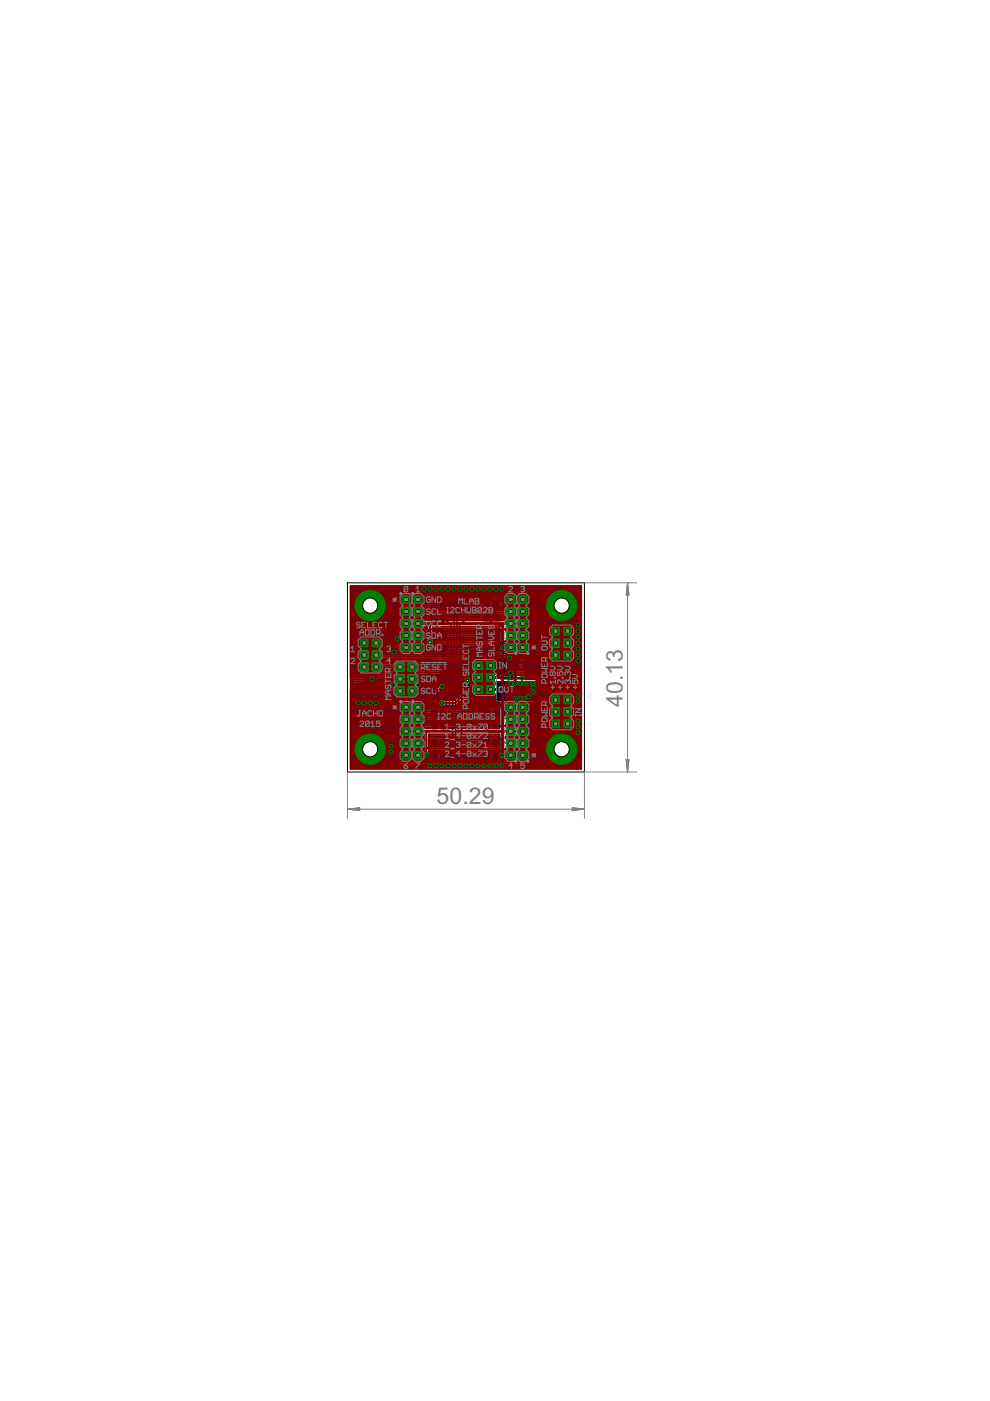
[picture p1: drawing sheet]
<svg xmlns="http://www.w3.org/2000/svg" width="210mm" height="297mm" viewBox="0 0 210 297" stroke-linecap="round" stroke-linejoin="round" font-family="sans-serif">
<defs><g id="words">
<g font-size="5.5" fill="#808080">
<text x="132" y="149.9" transform="rotate(-90 132 149.9)">40.13</text>
<text x="92.5" y="170.5">50.29</text>
</g>
</g></defs>
<g fill="#000080" stroke="#000080" stroke-width=".21">
<path d="M91.9 140.8h.3v1.1h-.3z"/>
<path d="M92.5 140.8h.3v1.1h-.3z"/>
<path d="M93.2 140.8h.3v1.1h-.3z"/>
<path d="M93.8 140.8h.3v1.1h-.3z"/>
<path d="M94.5 140.8h.3v1.1h-.3z"/>
<path d="M95.1 140.8h.3v1.1h-.3z"/>
<path d="M95.8 140.8h.3v1.1h-.3z"/>
<path d="M96.4 140.8h.3v1.1h-.3z"/>
<path d="M97.1 140.8h.3v1.1h-.3z"/>
<path d="M97.7 140.8h.3v1.1h-.3z"/>
<path d="M98.4 140.8h.3v1.1h-.3z"/>
<path d="M99 140.8h.3v1.1h-.3z"/>
<path d="M99 146.6h.3v1.2h-.3z"/>
<path d="M98.4 146.6h.3v1.2h-.3z"/>
<path d="M97.7 146.6h.3v1.2h-.3z"/>
<path d="M97.1 146.6h.3v1.2h-.3z"/>
<path d="M96.4 146.6h.3v1.2h-.3z"/>
<path d="M95.8 146.6h.3v1.2h-.3z"/>
<path d="M95.1 146.6h.3v1.2h-.3z"/>
<path d="M94.5 146.6h.3v1.2h-.3z"/>
<path d="M93.8 146.6h.3v1.2h-.3z"/>
<path d="M93.2 146.6h.3v1.2h-.3z"/>
<path d="M92.5 146.6h.3v1.2h-.3z"/>
<path d="M91.9 146.6h.3v1.2h-.3z"/>
<path d="M93.4 134h1.3v1.5h-1.3z"/>
<path d="M91.5 134h1.3v1.5h-1.3z"/>
<path d="M93.4 136.5h1.3v1.5h-1.3z"/>
<path d="M91.5 136.5h1.3v1.5h-1.3z"/>
<path d="M93.4 127.7h1.3v1.4h-1.3z"/>
<path d="M91.5 127.7h1.3v1.4h-1.3z"/>
<path d="M93.4 130.2h1.3v1.5h-1.3z"/>
<path d="M91.5 130.2h1.3v1.5h-1.3z"/>
<path d="M102.6 130.2h1.3v1.5h-1.3z"/>
<path d="M104.5 130.2h1.3v1.5h-1.3z"/>
<path d="M102.6 127.7h1.3v1.4h-1.3z"/>
<path d="M104.5 127.7h1.3v1.4h-1.3z"/>
<path d="M102.6 136.5h1.3v1.5h-1.3z"/>
<path d="M104.5 136.5h1.3v1.5h-1.3z"/>
<path d="M102.6 134h1.3v1.5h-1.3z"/>
<path d="M104.5 134h1.3v1.5h-1.3z"/>
<path d="M102.6 153h1.3v1.5h-1.3z"/>
<path d="M104.5 153h1.3v1.5h-1.3z"/>
<path d="M102.6 150.5h1.3v1.5h-1.3z"/>
<path d="M104.5 150.5h1.3v1.5h-1.3z"/>
<path d="M102.6 159.4h1.3v1.5h-1.3z"/>
<path d="M104.5 159.4h1.3v1.5h-1.3z"/>
<path d="M102.6 156.8h1.3v1.5h-1.3z"/>
<path d="M104.5 156.8h1.3v1.5h-1.3z"/>
<path d="M93.4 156.8h1.3v1.5h-1.3z"/>
<path d="M91.5 156.8h1.3v1.5h-1.3z"/>
<path d="M93.4 159.4h1.3v1.5h-1.3z"/>
<path d="M91.5 159.4h1.3v1.5h-1.3z"/>
<path d="M93.4 150.5h1.3v1.5h-1.3z"/>
<path d="M91.5 150.5h1.3v1.5h-1.3z"/>
<path d="M93.4 153h1.3v1.5h-1.3z"/>
<path d="M91.5 153h1.3v1.5h-1.3z"/>
<path d="M80.3 144.9h1.5v1.3h-1.5z"/>
<path d="M80.3 146.8h1.5v1.3h-1.5z"/>
<path d="M77.7 144.9h1.5v1.3h-1.5z"/>
<path d="M77.7 146.8h1.5v1.3h-1.5z"/>
<path d="M75.2 144.9h1.5v1.3h-1.5z"/>
<path d="M75.2 146.8h1.5v1.3h-1.5z"/>
<path d="M89.3 146.6h1.5v1.3h-1.5z"/>
<path d="M89.3 144.7h1.5v1.3h-1.5z"/>
<path d="M113.2 147.7h1.7v1.8h-1.7z"/>
<path d="M113.2 151.8h1.7v1.7h-1.7z"/>
<path d="M81.8 135.6h1.7v1.8h-1.7z"/>
<path d="M81.8 131.5h1.7v1.8h-1.7z"/>
<path d="M81.8 149.9h1.7v1.8h-1.7z"/>
<path d="M81.8 154h1.7v1.8h-1.7z"/>
<path d="M113.2 126.7h1.7v1.8h-1.7z"/>
<path d="M113.2 130.8h1.7v1.8h-1.7z"/>
<path d="M113.2 154.6h1.7v1.8h-1.7z"/>
<path d="M113.2 158.7h1.7v1.8h-1.7z"/>
<path d="M106.3 139.7h1.3v2.3h-1.3z"/>
<path d="M108.6 139.7h1.3v2.3h-1.3z"/>
<path d="M111 139.7h1.2v2.3h-1.2z"/>
<path d="M107.5 145.9h3.6v2.2h-3.6z"/>
<path d="M113.1 138.2h2.5v2.6h-2.5z"/>
<path d="M113.1 133.2h2.5v2.5h-2.5z"/>
<path d="M118.4 142.4h1.3v2.5h-1.3z"/>
<path d="M114.3 142.4h1.3v2.5h-1.3z"/>
</g>
<g fill="none" stroke="#000080" stroke-width=".25">
<path d="M74.3 137.7h9.8M74.3 137.9h1.8M74.3 135.7h2M74.3 133.3h7.2M74.3 131.7h3.8M74.3 131.1h2.2M74.3 128h.9M74.3 137.3h7.3M74.3 127.7h.9M74.3 128.6h.8M74.3 137.5h9.8M74.3 127.1h1.1"/>
<path d="M74.3 126.2h1.7M74.3 133.7h10.8M74.3 132.8h7.2M74.3 140h1.9M74.3 139.7h1.8M74.3 139.5h1.8M74.3 139.3h1.8M74.3 139.1h1.8M74.3 138.8h1.8M74.3 138.6h1.8M74.3 138.4h1.8M74.3 138.2h1.8"/>
<path d="M74.3 137.1h2M74.3 136.8h2M74.3 136.6h2M74.3 136.4h2.8M74.3 136.2h2M74.3 136h2M74.3 135.5h2M74.3 135.3h10.6M74.3 135.1h10.7M74.3 134.9h10.7M74.3 134.6h10.7M74.3 134.4h10.7"/>
<path d="M74.3 134.2h10.7M74.3 134h10.7M74.3 133.5h7.3M74.3 133.1h7.2M74.3 132.6h7.2M74.3 132.4h7.2M74.3 132.2h7.2M74.3 132h7.2M74.3 131.5h2.9M74.3 131.3h2.5M74.3 130.9h1.9M74.3 130.6h1.7"/>
<path d="M74.3 130.4h1.5M74.3 130.2h1.3M74.3 130h1.2M74.3 129.7h1.1M74.3 129.5h1M74.3 129.3h.9M74.3 129.1h.9M74.3 128.8h.9M74.3 128.4h4.1M74.3 128.2h.8M74.3 127.5h.9M74.3 127.3h1"/>
<path d="M74.3 126.9h1.2M74.3 126.6h1.3M74.3 126.4h1.5M74.3 126h1.9M74.3 125.7h2.2M74.3 125.5h2.5M74.3 125.3h2.9M74.3 125.1h3.8M74.3 124.9h49M74.3 124.6h49M74.3 124.4h49M75.8 126.4l-.5 .9-.2 1h6.7l-.2-1-.4-.9"/>
<path d="M75.8 130.4l-.5-.9-.2-1h6.7l-.2 1-.4 .9M75.8 130.4l.4 .5M76.1 137.9l.2-.1h1.8l.2 .1M76.1 137.9v1.9l.2 .2h1.4l.3 .3h-1.7l-.2 .2v1.4l-1.8 1.8v-19.5h49v38.8h-49v-16.6l.6 .6v1.2l.2 .2h1.7l.2-.5h.4l.2 .5h1.8l.1-.5h.5l.2 .5h1.1l.1 .1h7.8l.3-.3h1.2v.7l.6 .6M76.2 130.9l1.1 .7 1 .1M76.3 135.5v.7h1.9v-.7M76.3 135.5l.8-.1v1.9M76.4 137.3l-.1-.9h1.9l-.1 .9M76.8 125.5l-1 .9M77.1 135.7h.2M77.1 137.1h.2M77.1 136.8h.2"/>
<path d="M77.1 136.6h.2M77.1 136.2h.2M77.1 136h.2M77.1 135.5h.2M77.3 136.4h2.4M78.2 135.7h.6M78.2 135.5l-.9-.1v1.9M78.2 137.1h.6M78.2 136.8h.6M78.2 136.6h.6M78.2 136.2h.6M78.2 136h.6"/>
<path d="M78.2 135.5h.6M78.3 137.9h.4M78.3 137.9v1.5l.4 .3v-1.8M78.3 125.1h.1M78.3 125.1l-1.5 .4M78.3 139.3h.4M78.3 139.1h.4M78.3 138.8h.4M78.3 138.6h.4M78.3 138.4h.4M78.3 138.2h.4M78.4 131.1h.2"/>
<path d="M78.4 128h.2M78.4 125.1v6.6M78.4 127.7h.2M78.4 128.6h.2M78.4 127.1h.2M78.4 126.2h.2M78.4 131.5h.2M78.4 131.3h.2M78.4 130.9h.2M78.4 130.6h.2M78.4 130.4h.2M78.4 130.2h.2"/>
<path d="M78.4 130h.2M78.4 129.7h.2M78.4 129.5h.2M78.4 129.3h.2M78.4 129.1h.2M78.4 128.8h.2M78.4 128.2h.2M78.4 127.5h.2M78.4 127.3h.2M78.4 126.9h.2M78.4 126.6h.2M78.4 126.4h.2"/>
<path d="M78.4 126h.2M78.4 125.7h.2M78.4 125.5h.2M78.4 125.3h.2M78.4 125.1h.2M78.5 139.5h.2M78.6 128.4h11.4M78.7 137.9l.1-.1h1.9l.2 .1M78.8 135.5v.7h1.9v-.7M78.8 131.7h2.7M78.8 135.5l.9-.1v1.9M78.9 125.1h39.8"/>
<path d="M79.7 135.7h.1M79.7 137.1h.1M79.7 136.8h.1M79.7 136.6h.1M79.7 136.2h.1M79.7 136h.1M79.7 135.5h.1M79.7 131.5h1.8M79.7 125.3h38.1M79.8 136.4h2.7M80.2 131.3h1.4M80.2 131.3l-.9 .4h-1"/>
<path d="M80.2 125.5l-.9-.4h-.7v6.6M80.2 125.5l1 .9M80.2 125.5h37.2M80.5 125.7h36.6M80.6 135.4h-.8v1.9M80.6 135.4h.1M80.6 137.3l.1-.9h-1.9l.1 .9M80.6 137.3h.1M80.6 135.4l.1 .1M80.7 135.7h.9M80.7 137.1h.9M80.7 136.8h.9"/>
<path d="M80.7 136.6h.9M80.7 136.2h.9M80.7 136h.9M80.7 135.5h.9M80.8 130.9h5.9M80.8 126h36M80.9 137.9v.8h3.5l-.3-.3M80.9 137.9h3.2M80.9 138.6h3.4M80.9 138.4h3.2M80.9 138.2h3.2M81 130.6h4"/>
<path d="M81 126.2h35.6M81.2 130.4l-1 .9M81.2 130.4h3.8M81.2 126.4h4M81.3 130.2h3.7M81.3 126.6h3.9M81.4 130h3.6M81.4 126.9h3.8M81.6 127.1h8.5M81.6 129.7h3.4M81.6 135.5v.9h2v-.9M81.6 135.5l.9-.1v2.1"/>
<path d="M81.6 129.5h3.4M81.6 127.3h3.6M81.7 129.3h3.3M81.7 137.5l-.1-.9h2l-.1 .9M81.7 127.5h3.5M81.8 127.7h3.4M81.8 129.1h3.2M81.8 128h3.4M81.8 128.8h3.2M81.8 128.6h3.3M81.8 128.2h8.2M82.5 135.7h.2"/>
<path d="M82.5 137.3h.2M82.5 137.1h.2M82.5 136.8h.2M82.5 136.6h.2M82.5 136.2h.2M82.5 136h.2M82.5 135.5h.2M82.7 136.4h1.4M83.6 135.5l-.9-.1v2.1M83.6 135.5h1.1M83.6 135.7h.9M83.6 137.3h.5"/>
<path d="M83.6 137.1h.5M83.6 136.8h.5M83.6 136.6h.5M83.6 136.2h.5M83.6 136h.7M83.6 133.5h3.3M83.7 131.3h1.3M83.7 133.3h3.2v.3h-1.7l-.2 .2v1.4l-.9 .9v2.3M83.7 132.8h1.3M83.7 133.1h1.3M83.7 131.5h1.3M84.9 137.7h.3"/>
<path d="M84.9 137.9h.3M84.9 137.3h1.1M84.9 137.5h.3M84.9 137.1h.3M84.9 136.8h.3M84.9 136.6h.3M85 131.3v.4h-1.3v-.3l-.1-.2h-2l-.1 .2v2l.1 .2h2l.1-.2v-.7h1.3v.5l.2 .1M85 136.4h.2M85.2 136.4v.8h1.9l-.1-.8M85.2 131.1l-.2 .2M85.2 126.2v.8M85.3 136.2h1.9"/>
<path d="M85.5 136h1.5M86 126.2v1.9l-.8-.1v-.8h1.9v.8M86 128h.2M86 127.7h.2M86 137.1h.2M86 136.8h.2M86 136.6h.2M86 136.4h.2M86 127.5h.2M86 127.3h.2M86 126.9h.2M86 126.6h.2"/>
<path d="M86 126.4h.2M86.2 126.2v1.9l.9-.1M86.2 137.3h2.3M86.9 135.9l.8 .5v.8h.8v.2h-.8v.7h-.6v-.7h-.9v-1.1l.8 .1M86.9 135.8h-1.3l-.7 .7 .1 1.6h.2v-.7h.8v-1.1l-.8 .1M86.9 135.8v.1M87 126.2h.1M87 126.2l.1 .1M87 136.4h.5M87.1 126.3v.7M87.1 137.7h.6M87.1 137.9h.6"/>
<path d="M87.1 128h.6M87.1 127.7h.6M87.1 137.5h.6M87.1 137.1h.6M87.1 136.8h.6M87.1 136.6h.6M87.1 127.5h.6M87.1 127.3h.6M87.1 126.9h.6M87.1 126.6h.6M87.1 126.4h.6M87.1 128.6h.5"/>
<path d="M87.2 130h.3M87.2 129.7h.3M87.2 129.5h.3M87.2 129.3h.3M87.2 129.1h.3M87.2 128.8h.3M87.2 130.2h.3M87.4 130.4h.1M87.7 126.3v.7M87.7 126.2v.1M87.8 126.2h-.1M88.5 126.2v1.9l-.8-.1"/>
<path d="M88.5 128h.2M88.5 127.7h.2M88.5 127.5h.2M88.5 127.3h.2M88.5 126.9h.2M88.5 126.6h.2M88.5 126.4h.2M88.7 126.2v1.9l.9-.1v-.8h-1.9v.8M88.7 137.3h2.5M89.5 126.2l.1 .8M89.6 137.7h1.6M89.6 137.9h1.6"/>
<path d="M89.6 128h.4M89.6 127.7h.4M89.6 137.5h1.6M89.6 137.1h1.6M89.6 136.8h1.1M89.6 136.6h.9M89.6 127.5h.4M89.6 127.3h.4M89.6 126.9h.8M89.6 126.6h14.5M89.6 126.4h17.8M89.6 128.6h.4"/>
<path d="M89.7 129.1h.3M89.7 128.8h.3M90 136.4h.4M90.2 136.2h.2M90.4 136l-.5 .4h-.3v.8h-.9v.2h.9v.7h1.6v-1.2l-.5-.1M90.4 136a.73 .73 0 0 0 .3 .8M90.4 136h.1M92.3 128.6l-.2 .1v2.2M93.9 126.9h9.9M94 137.3h.1M94 127.6v.8M94.1 127.1h9.5"/>
<path d="M94.3 127.3h9.1M94.9 127.5h7.4M95 127.5l-.6-.1-.7-.7h-3.2l-.5 .6v1.9h-.3v-.5l-.1-.1h-1.9l-.2 .1v1.8l-.3-.3v-1.5l-.2-.1h-1.8l-.2 .1v1.9l.2 .2h1.4l.3 .3h-6.4M95 127.5v1.2l1.6 1.6 2.3-2.3M95 127.7h7.3M95 128.6h3.3M95 128.4h3.5M95 128.2h3.7M95.1 128.8h2.9M95.3 129.1h2.5M95.5 129.3h2.1M95.8 129.5h1.6"/>
<path d="M95.9 139.2v2.2M96 129.7h1.2M96.2 130h.7M96.4 130.2h.3M99.2 137.9h3.1M99.2 140h7M99.2 139.7h7M99.2 139.5h9.3M99.2 139.3h10.1M99.2 139.1h10.3M99.2 138.8h4.2M99.2 138.6h4"/>
<path d="M99.2 138.4h3.7M99.2 138.2h3.1M102.3 127.5v.5h-7.3M103.2 128.1l.1 .3M105.6 136.2h.7M105.6 136h.4M106 136.4h.5M106.1 137.8h.1M106.1 136.8h.1M106.1 137.9h.3M106.1 136.6h.3M106.1 136.8a.69 .69 0 0 1 1 0 .69 .69 0 0 1 0 1 .69 .69 0 0 1-1 0"/>
<path d="M106.2 139.7l.6-.1v2.5l-.6-.1v-1h1.5v1M106.2 139.7v1h1.5v-1M106.3 136.2l.2 .2h.9v.8h.8v.2h-.8v.7h-1.3v-.3M106.3 136.2l-.4-.4h-.3v.4l.5 .2v.4M106.3 136.2h.1M106.5 126.6h.9M106.7 126.8l.4 .5 .1 1.8 .2-.5h1.8l.2 .1v1.8l.3-.3v-1.5l.2-.1h1.9l.2 .1v1.9M106.7 126.8l-.3-.3h-2.2l-.9 .9h-.8l-.2 .1M106.7 126.8h.1M106.7 137.9h.7M106.7 126.9h.7M106.7 136.6h.7"/>
<path d="M106.8 140h.3M106.8 139.7h.3M107 127.1h6M107.1 137.7h.3M107.1 136.8h.3M107.1 128h.3M107.1 127.7h.3M107.1 128.6h.2M107.1 128.8h.1M107.1 128.4h5.9M107.1 128.2h5.9M107.1 127.5h.3"/>
<path d="M107.1 127.3h.3M107.2 137.5h.2M107.2 137.1h.2M107.3 137.3h.9M107.4 128v-.8h1.9v.8M107.4 128h.1M107.4 128v.1M107.5 126.2l-.1 .8M107.7 139.7l-.6-.1v2.5h.5M107.7 140h.7M107.7 139.7h.7M108.1 129.5l.2 .2"/>
<path d="M108.2 126.2v1.9h-.8M108.2 128h.2M108.2 127.7h.2M108.2 127.5h.2M108.2 127.3h.2M108.2 126.9h.2M108.2 126.6h.2M108.2 126.4h.2M108.4 126.2v1.9l.9-.1M108.4 137.3h2.3M109.2 126.2h.1M109.2 126.2l.1 .1"/>
<path d="M109.3 126.3v.7M109.3 137.7h.6M109.3 137.9h.6M109.3 128h.6M109.3 127.7h.6M109.3 137.5h.6M109.3 137.1h.6M109.3 136.8h.6M109.3 136.6h.6M109.3 127.5h.6M109.3 127.3h.6M109.3 126.9h.6"/>
<path d="M109.3 126.6h.6M109.3 126.4h.6M109.3 128.6h.5M109.4 130.4h.1M109.4 130.2h.3M109.4 130h.3M109.4 129.7h.3M109.4 129.5h.3M109.4 129.3h.3M109.4 129.1h.3M109.4 128.8h.3M109.5 136.4h.4"/>
<path d="M109.7 136.2h2M109.9 128v-.8h1.9v.8M109.9 128h.1M109.9 128v.1M109.9 136h1.5M110 135.9l-.7 .5v.8h-.9v.2h.9v.7h.6v-.7h.8v-1.1l-.8 .1v.8h1.9v-.8M110 135.8h1.3l.7 .7-.1 1.6h-.1v-.7h-.9v-1.1l.9 .1M110 126.2l-.1 .8M110 135.8v.1M110 133.5h3M110.3 130.9h2.6M110.7 126.2v1.9h-.8"/>
<path d="M110.7 128h.2M110.7 127.7h.2M110.7 137.1h.2M110.7 136.8h.2M110.7 136.6h.2M110.7 136.4h.2M110.7 127.5h.2M110.7 127.3h.2M110.7 126.9h.2M110.7 126.6h.2M110.7 126.4h.2M110.9 126.2v1.9l.9-.1"/>
<path d="M110.9 137.3h1.1M111.7 126.2h.1M111.8 131.1l.2 .2M111.8 126.2v.1M111.8 136.4h.1M111.8 126.3v.7M111.8 137.7h.2M111.8 137.9h.2M111.8 128h1.2M111.8 127.7h4M111.8 137.5h.2M111.8 137.1h.2"/>
<path d="M111.8 136.8h.2M111.8 136.6h.2M111.8 127.5h2.1M111.8 127.3h1.2M111.8 126.9h1.2M111.8 126.6h1.3M111.8 126.4h4.6M111.8 128.6h3.9M111.9 133.7h1.1M111.9 130.6h1.1M112 131.3v.4h.9v-1l.2-.2h1.9l.1 .2v2l-.1 .2h-1.9l-.2-.2h-.9v.5l-.2 .1M112 130.6l-.2 .2h-1.5l-.3 .3h2.9"/>
<path d="M112 132.8h1M112 135.1h1M112 134.9h1M112 134.6h1M112 134.4h2.2M112 134.2h1M112 134h1M112 133.1h1M112 131.5h.9M112 131.3h.9M112 130.4h4.4M112 130.2h4.2"/>
<path d="M112 130h4.1M112 129.7h4M112 129.5h3.9M112 129.3h3.9M112 129.1h3.8M112 128.8h3.8M112 135.3h1M112.2 135.5h.8M112.4 135.7h.6M112.5 140h.3M112.7 136h1.8M112.9 137.7h.8"/>
<path d="M112.9 137.3h.8M112.9 137.5h.8M112.9 137.1h.8M112.9 136.8h.8M112.9 136.6h1M112.9 136.4h1.2M112.9 136.2h1.4M113 133.3h-3v.3h1.8l.2 .2v1.4l.9 .9v1.9l.1-.1M113 127.7l.1 .9M113.1 126.6h.8v2.1M113.1 126.6l-.1 .9h2v-.9M113.1 128.6v.1"/>
<path d="M113.9 128h.3M113.9 127.1h.3M113.9 128.4h.3M113.9 128.2h.3M113.9 127.3h.3M113.9 126.9h.3M113.9 126.6h.3M114.1 136.4l.5-.6h-.1v-2.7h1.2v1.2h-2.7v-1.2h1.2v2.7h-1.1l-.1-1.2h2.7v1.1h1v-.3l.2-.2h1.9l.1 .2v.3h.4v-.3l.1-.2h1.9l.2 .2v1.9M114.1 136.4l-.4 .3v1.2h-.8M114.2 127.5h1.7M114.2 135.7h.3M114.2 133.3h.3"/>
<path d="M114.2 133.7h.3M114.2 135.5h.3M114.2 135.3h.3M114.2 135.1h.3M114.2 134.9h.3M114.2 134.6h.3M114.2 134.2h.3M114.2 134h.3M114.2 133.5h.3M114.2 133.1h.3M114.5 134.4h2.4M114.9 137.7h8.4"/>
<path d="M114.9 137.3h1.8M114.9 137.5h8.4M114.9 128.6v.1M115 126.6h1.2M115 126.6h-.8v2.1M115 127.7l-.1 .9M115 128h.8M115 127.1h1M115 128.4h4M115 128.2h.7M115 127.3h.9M115 126.9h1.1"/>
<path d="M115 132.8h8.3M115.1 137.1h1.6M115.1 130.6h1.5M115.1 131.7h3.7M115.1 131.1h2M115.1 132.6h8.2M115.1 132.4h8.2M115.1 132.2h8.2M115.1 132h8.2M115.1 131.5h2.8M115.1 131.3h2.3M115.1 130.9h1.7"/>
<path d="M115.7 133.1h1.2M115.7 137.9l.2 .2v2.8l-.2 .2M115.7 133.3h1.2M115.7 133.7h7.6M115.7 135.5h1M115.7 135.3h1.1M115.7 135.1h7.6M115.7 134.9h7.6M115.7 134.6h1.2M115.7 134.2h1.2M115.7 134h1.2M115.7 133.5h1.2"/>
<path d="M115.9 140h7.4M115.9 139.7h1M115.9 139.5h1M115.9 139.3h1M115.9 139.1h1M115.9 138.8h1.8M115.9 138.6h1M115.9 138.4h1M115.9 138.2h1M116.4 126.4l-.5 .9-.2 1h6.7l-.1-1-.5-.9M116.4 130.4l-.5-.9-.2-1h6.7l-.1 1-.5 .9M116.4 130.4a3.4 3.4 0 0 0 2.5 1.3"/>
<path d="M116.7 137.3v-.4h-1.5l-.3 .3v.7h2M116.7 137.3l.2 .1h1.9l.1-.1v-.4h.4v.4M116.9 139.7v-.7h1.9v.7M116.9 134.6v-.7h1.9v.7M117 132.8l-.1 .9M117.4 125.5l-1 .9M117.7 133.3h.2M117.7 132.8v1.9l-.8-.1M117.7 137.9v1.9l-.8-.1M117.7 139.7h.2M117.7 139.5h.2M117.7 139.3h.2"/>
<path d="M117.7 139.1h.2M117.7 138.6h.2M117.7 138.4h.2M117.7 138.2h.2M117.7 134.6h.2M117.7 134.4h.2M117.7 134.2h.2M117.7 134h.2M117.7 133.5h.2M117.7 133.1h.2M117.9 137.9v1.9l.9-.1M117.9 132.8v1.9l.9-.1"/>
<path d="M117.9 138.8h2.4M118.7 137.9l.1 .9h-1.9l.1-.9h2.4M118.7 132.8l.1 .9M118.8 133.3h.6M118.8 139.7h.6M118.8 139.5h.6M118.8 139.3h.6M118.8 139.1h.6M118.8 138.6h.6M118.8 138.4h.6M118.8 138.2h.6M118.8 134.6h.6"/>
<path d="M118.8 134.4h.6M118.8 134.2h.6M118.8 134h.6M118.8 133.5h.6M118.8 133.1h.6M118.8 135.3h.6M118.9 137.3h.4M118.9 125.1h.1M118.9 125.1l-1.5 .4M118.9 137.1h.4M118.9 135.5h.4M119 125.1v6.6"/>
<path d="M119 131.1h.2M119 128h.2M119 127.7h.2M119 128.6h.2M119 127.1h.2M119 126.2h.2M119 131.5h.2M119 131.3h.2M119 130.9h.2M119 130.6h.2M119 130.4h.2M119 130.2h.2"/>
<path d="M119 130h.2M119 129.7h.2M119 129.5h.2M119 129.3h.2M119 129.1h.2M119 128.8h.2M119 128.2h.2M119 127.5h.2M119 127.3h.2M119 126.9h.2M119 126.6h.2M119 126.4h.2"/>
<path d="M119 126h.2M119 125.7h.2M119 125.5h.2M119 125.3h.2M119 125.1h.2M119.2 128.4h4.1M119.3 137.3l.1 .1h1.9l.2-.1M119.4 139.7v-.7h1.9v.7M119.4 134.6v-.7h1.9v.7M119.4 138l1.9-.1v.9h-1.9zM119.4 131.7h3.9M119.5 125.1h3.8"/>
<path d="M119.5 132.8l-.1 .9M120.3 133.3h.2M120.3 132.8v1.9l-.9-.1M120.3 137.9v1.9l-.9-.1M120.3 139.7h.2M120.3 139.5h.2M120.3 139.3h.2M120.3 139.1h.2M120.3 138.6h.2M120.3 138.4h.2M120.3 138.2h.2M120.3 134.6h.2"/>
<path d="M120.3 134.4h.2M120.3 134.2h.2M120.3 134h.2M120.3 133.5h.2M120.3 133.1h.2M120.3 131.5h3M120.4 125.3h2.9M120.5 132.8v1.9l.8-.1M120.5 137.9v1.9l.8-.1M120.5 138.8h2.8M120.8 131.3h2.5M120.8 125.5h2.5"/>
<path d="M120.8 131.3l-.9 .4h-1M120.8 125.5l-.9-.4h-.7v6.6M120.8 125.5l.3 .2M121.1 131.1l-.3 .2M121.1 125.7l.5 .5M121.1 131.1h2.2M121.1 125.7h2.2M121.2 132.8l.1 .9M121.3 137.9h2M121.3 133.3h2M121.3 139.7h2M121.3 139.5h2"/>
<path d="M121.3 139.3h2M121.3 139.1h2M121.3 138.6h2M121.3 138.4h2M121.3 138.2h2M121.3 134.6h2M121.3 134.4h2M121.3 134.2h2M121.3 134h2M121.3 133.5h2M121.3 133.1h2M121.4 135.3h1.9"/>
<path d="M121.4 130.9h1.9M121.4 126h1.9M121.5 135.7h1.8M121.5 137.3h1.8M121.5 137.1h1.8M121.5 136.8h1.8M121.5 136.6h1.8M121.5 136.4h1.8M121.5 136.2h1.8M121.5 136h1.8M121.5 135.5h1.8M121.6 126.2l.2 .2"/>
<path d="M121.6 126.2h1.7M121.6 130.6h1.7M121.8 130.4l-.7 .7M121.8 130.4h1.5M121.8 126.4h1.5M121.9 130.2h1.4M121.9 126.6h1.4M122.1 130h1.2M122.1 126.9h1.2M122.2 127.1h1.1M122.2 129.7h1.1M122.3 129.5h1"/>
<path d="M122.3 127.3h1M122.3 129.3h1M122.3 127.5h1M122.4 129.1h.9M122.4 127.7h.9M122.4 128h.9M122.4 128.8h.9M122.4 128.6h.9M122.4 128.2h.9M74.3 159.3h.9M74.3 148h.6M74.3 143.5h.2"/>
<path d="M74.3 156.2h2.2M74.3 153.9h7.2M74.3 140.6h1.8M74.3 147.3h.6M74.3 148.8h16.4M74.3 148.4h7M74.3 147.5h.6M74.3 151.5h7.3M74.3 141.1h1.8M74.3 149.5h10.9M74.3 153.7h12.4M74.3 154.4h7.2"/>
<path d="M74.3 149.1h16.5M74.3 150.6h10.9M74.3 149.7h10.9M74.3 159.9h1M74.3 159.7h.9M74.3 159.5h.9M74.3 159h.8M74.3 158.8h4.1M74.3 158.6h.8M74.3 158.4h.9M74.3 158.2h.9M74.3 157.9h1"/>
<path d="M74.3 157.7h1M74.3 157.5h1.1M74.3 157.3h1.2M74.3 157.1h1.4M74.3 156.8h1.5M74.3 156.6h1.7M74.3 156.4h1.9M74.3 155.9h2.5M74.3 155.7h3M74.3 155.5h7.2M74.3 155.3h7.2M74.3 155h7.2"/>
<path d="M74.3 154.8h7.2M74.3 154.6h7.2M74.3 154.2h7.2M74.3 153.5h10.7M74.3 153.3h10.7M74.3 153.1h10.7M74.3 152.8h10.7M74.3 152.6h10.7M74.3 152.4h10.7M74.3 152.2h10.7M74.3 151.9h10.7M74.3 151.7h7.3"/>
<path d="M74.3 151.3h7.3M74.3 151h7.3M74.3 150.8h8.2M74.3 150.4h7.3M74.3 150.2h7.3M74.3 149.9h7.3M74.3 149.3h10.9M74.3 148.6h16.4M74.3 148.2h.6M74.3 147.7h.6M74.3 147.1h.6M74.3 146.8h.4"/>
<path d="M74.3 146.6h.2M74.3 143.3h.4M74.3 143.1h.7M74.3 142.8h.9M74.3 142.6h1.1M74.3 142.4h1.3M74.3 142.2h1.5M74.3 141.9h1.8M74.3 141.7h1.8M74.3 141.5h1.8M74.3 141.3h1.8M74.3 140.8h1.8"/>
<path d="M74.3 140.4h1.9M74.3 140.2h3.6M75.2 158.4l-.1 .3h6.7v-.3M75.8 156.9l-.6 1.5M76 156.6l-.2 .3M76.2 156.4l-.2 .2M76.5 156.2l-.3 .2M76.9 146.4h.7M76.9 146.6h.6M77 145.5h.4M77 148.2h.4M77 146.8h.4"/>
<path d="M77 146.2h.4M77 145.9h.4M77 145.7h.4M77 145.3h.4M77 145.1h.4M77.3 144.8h.1M77.6 144.6l-.2 .2v1.5l.2 .2h1.8l.1-.2v-1.2l.7-.7h3.5v.5M77.7 144.4h1.3M77.9 144.2h1.3M78.1 144h1.4M78.3 155.5h.1M78.3 155.5l-1 .2-.8 .5"/>
<path d="M78.4 159.3h.2M78.4 156.2h.2M78.4 155.5v6.7M78.4 159.9h.2M78.4 159.7h.2M78.4 159.5h.2M78.4 159h.2M78.4 158.6h.2M78.4 158.4h.2M78.4 158.2h.2M78.4 157.9h.2M78.4 157.7h.2"/>
<path d="M78.4 157.5h.2M78.4 157.3h.2M78.4 157.1h.2M78.4 156.8h.2M78.4 156.6h.2M78.4 156.4h.2M78.4 155.9h.2M78.4 155.7h.2M78.4 143.7h1.3M78.6 143.5h5.1v-.4l-.3 .3h-4.7l-1.7 1.7v1.2l-.2 .2h-1.2h1.2l.2 .5h.4l.2-.5h1.8l.1 .5h.5l.2-.5h1.2h-1.2l-.2-.2v-1.5l.2-.2M78.6 158.8h5.6M79.4 146.4h.7"/>
<path d="M79.5 146.6h.6M79.5 145.5h.5M79.5 148.2h.5M79.5 146.8h.5M79.5 146.2h.5M79.5 145.9h.5M79.5 145.7h.5M79.5 145.3h.5M79.6 145.1h.4M79.7 155.7h1.8M79.8 144.8h.2M79.9 143.5l-1.1 1.1h-1.3"/>
<path d="M80 144.6h3.7M80.1 155.9h1.4M80.5 156.2l6.4-.1v.4h-1.7l-.2 .2v1.4l-.9 .9v2l.2 .2M80.5 156.2l-.9-.5-1-.2v6.7a3.4 3.4 0 0 0 2.8-1.6M80.5 156.2l.2 .2M80.7 156.4l.3 .2M80.8 156.4h6.1M81 156.6l.2 .3M81 156.6h4M81.2 156.8h3.8M81.2 156.9l.6 1.5M81.3 157.1h3.7"/>
<path d="M81.4 157.3h3.6M81.5 157.5h3.5M81.6 153.7l-.1 .2v2l.1 .2h2l.1-.2v-.4h1.3v.5l.2 .1M81.6 157.7h3.4M81.7 159.9h2.4M81.7 157.9h3.3M81.7 149.8l-.1 .9M81.7 159.7h2.4M81.7 159.7l.1-.7h-6.7a3.4 3.4 0 0 0 1.7 2.7M81.7 159.7l-.3 .9M81.8 159.5h2.3M81.8 158.2h3.1"/>
<path d="M81.8 159.3h2.3M81.8 158.4h2.9M81.8 159h2.3M81.8 158.6h2.7M81.9 144.6l.1 .2 .1 1.2h1.6v-.5l.2-.1h1.9l.1 .1v.5h.4v-.5l.1-.1h1.9l.2 .1v1.9l-.2 .2M82 145.1h7.2M82 145.5h1.8M82 144.8h1.7M82 147.3h1.7M82 147.5h1.8M82 147.1h1.7M82 145.9h1.7"/>
<path d="M82 145.7h1.7M82 145.3h7.9M82.5 151.5h.2M82.5 149.8v2l-.9-.1v-.8h2v.8M82.5 151.7h.2M82.5 151.3h.2M82.5 151h.2M82.5 150.4h.2M82.5 150.2h.2M82.5 149.9h.2M82.7 149.8v2l.9-.1M82.7 150.8h2.5"/>
<path d="M83.5 149.8l.1 .9M83.6 153.7l.1 .2v.7h1.3v-.5M83.6 143.3h.1M83.6 151.5h1.5M83.6 151.7h1.4M83.6 151.3h6.4M83.6 151h6.4M83.6 150.4h1.6M83.6 150.2h1.6M83.6 149.9h2.4M83.7 155.9h1.3M83.7 144.9l.2 .2"/>
<path d="M83.7 154.4h1.3M83.7 155.7h1.3M83.7 154.2h1.3M84.9 159.9h.3M84.9 159.7h.3M84.9 159.5h.3M85 159.3h.2M85.2 153.9l-.2 .2M85.2 149v.9h1.9l-.1-.9M85.2 159h2.1M85.5 158.8h1.5M85.8 147.6l.1-.2v-.5h.4v.5l.1 .2"/>
<path d="M85.9 147.5h.4M85.9 145.5h.4M85.9 144.9v-.5h.4v.5M85.9 144.6h.4M85.9 144.9l-.1 .2M85.9 144.8h.4M85.9 147.3h.4M85.9 147.1h.4M85.9 145.9h.4M85.9 145.7h.4M86 149v1.9h-.8M86 159.3h.2"/>
<path d="M86 149.5h.2M86 150.6h.2M86 149.7h.2M86 159.9h.2M86 159.7h.2M86 159.5h.2M86 150.8h.2M86 150.4h.2M86 150.2h.2M86 149.3h.2M86.2 149v1.9h.8M86.2 149.9h2.3"/>
<path d="M86.3 144.9l.1 .2M87 159.3h.7v.7h.8v1.1h-.8M87 150.8h.7M87.1 159.3l-.9-.1v1.9h.8M87.1 159.3v.7h-1.9v-.8h.8v1.9h-.6h5.9l-.1-.7h-.2a.68 .68 0 0 1-1.1-.1 .68 .68 0 0 1 .5-1h-.8v.7h-.9v1.1h.8M87.1 150.8v-.7h-1.9v.8M87.1 149.5h.6M87.1 150.8l-.1 .1M87.1 150.6h.6M87.1 149.7h.6M87.1 159.9h.6M87.1 159.7h.6"/>
<path d="M87.1 159.5h.6M87.1 150.4h.6M87.1 150.2h.6M87.1 149.3h.6M87.1 151.5h.5M87.2 152.8h.3M87.2 152.6h.3M87.2 152.4h.3M87.2 152.2h.3M87.2 151.9h.3M87.2 151.7h.3M87.2 153.1h.3"/>
<path d="M87.5 153.3h.1M87.5 159.3l-.6-.6h-1.3l-.7 .7v1.2M87.7 150.8v-.7h1.9v.8M87.7 150.8v.1M87.7 149v.9h1.9l-.1-.9M88.4 147.5h.4M88.4 145.5h3.7M88.5 144.9v-.5h2.5l1.3 1.2v.7h-.5l-.2 .5h-.5l-.2-.5h-1.7l-.2 .2v.8M88.5 144.9l-.2 .2M88.5 144.6h2.7M88.5 144.8h.7M88.5 147.3h.5"/>
<path d="M88.5 147.1h.5M88.5 146.8h.5M88.5 146.6h.5M88.5 146.4h.7M88.5 146.2h3.8M88.5 145.9h.7M88.5 145.7h.7M88.5 149v1.9h-.8M88.5 149.5h.2M88.5 150.6h.2M88.5 149.7h.2M88.5 150.8h.2"/>
<path d="M88.5 150.4h.2M88.5 150.2h.2M88.5 149.3h.2M88.7 149v1.9h.9M88.7 149.9h1.4M89 147.3l-.2 .3h-6.8v-.7h1.7v.5l.2 .2M89.2 145.5v.6M89.2 144.6v.6h1.7v-.6M89.2 146.1l.1 .1M89.3 148.4h1.4M89.6 149.5h3.6h-2.7l-.5 .6-.1 2h-.2v-.5l-.1-.2h-1.9l-.2 .2v1.7l-.3-.3v-1.4l-.2-.2h-1.8l-.2 .2v1.9l.2 .1h1.4l.3 .3h-3.2M89.6 150.6h.4"/>
<path d="M89.6 149.7h.7M89.6 159.9h.3M89.6 159.7h.3M89.6 159.5h.4M89.6 150.8h.4M89.6 150.4h.4M89.6 150.2h.4M89.6 149.3h1.5M89.7 151.5h.3M89.7 151.9h.3M89.7 151.7h.3M89.9 145.1h.3"/>
<path d="M89.9 144.6v1.6h-.6M89.9 144.8h.3M89.9 145.9h.3M89.9 145.7h.3M90.2 144.6v1.6l.7-.1v-.6M90.2 145.3h1.7M90.9 145.1h.8M90.9 144.8h.6M90.9 145.9h1.4M90.9 145.7h1.4M91 146.4h.7M91.1 146.6h.5"/>
<path d="M91.4 146.8h.1M91.7 147.9v.6h1.5a.71 .71 0 0 1 1 0v-.6l-.5 .1M91.7 148h.1M91.7 148.4h1.6M91.7 148.2h2.5M91.8 144h6.6M92 144.2h6.4M92.2 144.4h6.2M92.5 144.6h6M92.7 144.8h5.9M92.9 145.1h.3M93.3 143.7h5.3"/>
<path d="M93.5 143.5h5.7M93.7 143.3h5.7M93.8 147.9l-.2 .2h-1.8l-.1-.2M93.8 147.9h.1M93.8 146.4h.5M93.8 143.1h6.6M93.8 142.8h6.6M93.8 142.6h6.7M93.8 142.4h11.1M93.9 144.8a.69 .69 0 0 1 .5 .8 .69 .69 0 0 1-.6 .6v.3h.4M94 146.2h6.4M94 146.5v1.4"/>
<path d="M94 147.2h.1M94 147.3h.1M94 147.5h.1M94 147.7h.1M94 147.1h.1M94 146.8h.1M94 146.6h.1M94 153.8v1.1l-.1 .1h-3.2l-.3 .4v1.4l-.8 .8h-1M94.1 148.4h.1M94.2 146.5h.1M94.2 146.5l.2-.2h5.1l.1 .2v4l.3 .3h2.4v-.4M94.3 145.9h6.1"/>
<path d="M94.3 142.2h-.5v1l-.5 .5h-1.7l1.5 1.5 .5-.4M94.3 142.2h.7M94.3 142.2h.1M94.3 145.3h6.1M94.4 145.7h6M94.4 145.5h6M95 142.2h.1M95 142.2h.6M95.6 142.2h.7M95.6 142.2h.1M96.3 142.2h.6M96.3 142.2h.1"/>
<path d="M96.4 159.9h2.5M96.6 159.7h2.1M96.9 159.5h1.6M96.9 142.2h.1M96.9 142.2h.7M97 159.3h1.3M97 159h1M97 158.8h.8M97 158.6h.6M97 158.4h.4M97 158.2h.2M97.6 142.2h.6"/>
<path d="M97.6 142.2h.1M98.2 142.2h.1M98.7 143.6l.4-.1 .4-.3h.9v-.5l.1-.2h1.9l.2 .2v1.9l-.2 .1h-1.9l-.1-.1v-.5l-.6 .1a.75 .75 0 0 1-1 .7 .75 .75 0 0 1-.1-1.3zM98.8 142.2h1.7M99 142.1l-.2 .1h-.6M99 142v.1M99.1 140.4h1.3M99.2 140.6v1.5M99.2 141.4h.3M99.2 141.1h.1M99.2 141.9h.1M99.2 141.7h.1"/>
<path d="M99.2 141.5h.1M99.2 141.3h.1M99.2 140.8h.1M99.2 140.2h1.2M99.4 140.6l.1 1.4M99.5 142h-.5M99.5 141.1h.9M99.5 141.9h.9M99.5 141.7h.9M99.5 141.5h.9M99.5 141.3h.9M99.5 140.8h.9"/>
<path d="M99.5 146.4h.9M99.6 144.8h5.4M99.6 148h5.4M99.6 147h.1M99.6 147.3h5.4M99.6 148.4h5.4M99.6 147.5h5.4M99.6 149.5h7.8M99.6 149.1h13.4M99.6 149.7h3.5M99.6 150.4h2.7M99.6 150.2h3.2"/>
<path d="M99.6 149.9h3.2M99.6 149.3h7.8M99.6 148.6h5.4M99.6 148.2h5.4M99.6 147.7h5.4M99.6 147.1h.8M99.6 146.8h.8M99.6 146.6h.8M99.7 150.6h2.6M99.8 144.6h.6M99.8 144.4h.6M99.9 144.2h.5"/>
<path d="M100.4 140.1v1.9l.1 .2h1.9l.2-.2v-.3h.3v.3l.2 .2h1.8v.3h-1.8l-.2 .2v1.9l.2 .1h1.9M100.4 140.1l.1-.1h1.9l.2 .1M100.4 147.1l.1 .2M100.5 145.1l-.1 .1v1.9M102.4 145.1l.2 .1v.4h.3v-.4l.2-.1M102.4 142.2h.7M102.5 142.6h.5M102.6 144.6h.4M102.6 143.5h.3M102.6 144.4h.3M102.6 147.1v-.4h.3v.4M102.6 145.5h.3"/>
<path d="M102.6 140.1v.4h.3v-.4M102.6 147.1l-.2 .2M102.6 147.1h.3M102.6 146.8h.3M102.6 145.3h.3M102.6 144.2h.3M102.6 144h.3M102.6 143.7h.3M102.6 143.3h.3M102.6 143.1h.3M102.6 142.8h.3M102.6 141.9h.3"/>
<path d="M102.6 141.7h.3M102.6 140.4h.3M102.6 140.2h.3M102.8 150v.2h-.3l-.2 .2M102.8 150l.4-.4h3.1l.7 .7v1.4M102.9 140.1l.2-.1h1.9l.1 .1M102.9 147.1l.2 .2M103.2 151.2v-1.1l.2-.1h2.7l.5 .5v1.4l.4 .5h1.1M105 144.7v.4h-10.8M105 147.3h.1M105 144.7v.1M105 147.3v1.3l.2 .3"/>
<path d="M105.1 140.1v.6l.9 .9v1.1l.5 .5h1a.68 .68 0 0 1 .8 .1 .68 .68 0 0 1 .1 .8h.3v-1.9l-.3-.1v-2.5l.1-.2h.6l.5-.4h-6.1l-.7-.7-.5-.1v-.5h-3l-.1 2.6-.2 .3h1.4M105.1 140.6h1.1M105.1 140.4h1.1M105.1 140.2h1.1M105.2 140.8h1.6M105.5 141.1h.7M105.6 159h.6M105.6 158.8h.3M105.7 141.3h.5M105.9 141.5h.3M106 142.6h2.7M106 142.4h2.7"/>
<path d="M106 142.2h2.5M106 141.9h.2M106 141.7h.2M106.1 159.3h1.3v.7h.8v1.1h-.8M106.1 159.3l-.5-.2v-.5h.2l.6 .7M106.1 159.3v.2a.69 .69 0 0 1 1 .4 .69 .69 0 0 1-.6 .9M106.1 159.5h.1M106.1 142.8h2.6M106.3 143.1h2.4M106.4 149.7h1M106.6 149.9h1.6M106.7 159.5h.7"/>
<path d="M106.8 140.6h.3M106.8 141.1h.3M106.8 141.9h.3M106.8 141.7h.3M106.8 141.5h.3M106.8 141.3h.3M106.8 140.4h.3M106.8 140.2h.3M106.8 150.2h.6M107 159.7h.4M107 151.7l.2 .3 .2-.6h1.8l.2 .2v1.7l.3-.3v-1.4l.2-.2h1.9l.2 .2v1.9l-.2 .1h-1.5l-.3 .3h6.9M107 151.5h.3"/>
<path d="M107 150.6h.4M107 151.7h.2M107 151.3h7.6M107 151h7.8M107 150.8h.4M107 150.4h.4M107.1 159.9h.3M107.1 140.8h1.3M107.2 151.9h.1M107.4 150.8v-.7h1.9v.7M107.4 149v.9h1.9l-.1-.9M107.7 142l-.1 .1"/>
<path d="M107.7 140.6h.7M107.7 141.1h.7M107.7 141.9h.7M107.7 141.7h.7M107.7 141.5h.7M107.7 141.3h.7M107.7 140.4h.7M107.7 140.2h.7M108.2 149v1.9l-.8-.1M108.2 149.5h.2M108.2 150.6h.2M108.2 149.7h.2"/>
<path d="M108.2 150.8h.2M108.2 150.4h.2M108.2 150.2h.2M108.2 149.3h.2M108.3 143.3h.4M108.4 149v1.9h.8M108.4 149.9h2.3M108.5 143.5h.2M108.5 144h.2M108.5 143.7h.2M109.3 149.5h.6M109.3 150.8l-.1 .1"/>
<path d="M109.3 150.6h.6M109.3 149.7h.6M109.3 159.9h.6M109.3 159.7h.6M109.3 159.5h.6M109.3 150.8h.6M109.3 150.4h.6M109.3 150.2h.6M109.3 149.3h.6M109.3 151.5h.5M109.4 153.3h.1M109.4 153.1h.3"/>
<path d="M109.4 152.8h.3M109.4 152.6h.3M109.4 152.4h.3M109.4 152.2h.3M109.4 151.9h.3M109.4 151.7h.3M109.7 159h2M109.9 159.3h-.6v.7h-.9v1.1l.8-.1M109.9 159.3l.8-.1v1.9h-.8M109.9 150.8v-.7h1.9v.7M109.9 158.8h1.6M109.9 149v.9h1.9l-.1-.9"/>
<path d="M110.2 153.7h2.7M110.7 159.3h.2M110.7 149v1.9l-.8-.1M110.7 149.5h.2M110.7 150.6h.2M110.7 149.7h.2M110.7 159.9h.2M110.7 159.7h.2M110.7 159.5h.2M110.7 150.8h.2M110.7 150.4h.2M110.7 150.2h.2"/>
<path d="M110.7 149.3h.2M110.9 149v1.9h.9M110.9 149.9h4.3M111.7 159v.2h-.8v.8h-1v-.7M111.7 159l-.4-.3h-1.3l-.6 .6M111.8 153.9l.2 .2M111.8 150.8h3.2M111.8 149.5h1.3M111.8 150.8v.1M111.8 150.6h3.4M111.8 149.7h3.4M111.8 150.4h3.4"/>
<path d="M111.8 150.2h3.4M111.8 149.3h1.2M111.9 153.5h1M112 154.1v.5h.3l.7 .7 .1-.8M112 154.4h7.4M112 154.2h4.9M112 153.3h.9M112 153.1h.9M112 152.8h.9M112 152.6h.9M112 152.4h.9M112 152.2h.9"/>
<path d="M112 151.9h.9M112 151.7h.9M112.1 143.1h1.9M112.1 142.8h1.9M112.1 142.6h1.9M112.1 142.4h1.9M112.4 154.6h.7M112.4 142.2h1.7M112.5 140.6h.3M112.5 141.1h10.8M112.5 141.9h10.8M112.5 141.7h10.8"/>
<path d="M112.5 141.5h10.8M112.5 141.3h10.8M112.5 140.8h.3M112.5 140.4h.3M112.5 140.2h.3M112.5 159.3h.3M112.5 159.9h.4M112.5 159.7h.4M112.5 159.5h.4M112.5 159h.1M112.6 154.8h.4M112.8 155h.2"/>
<path d="M113 141.1l-.2-.2v-1.1h-.3v2.3l-.4 .1v1h1.9v-1l.2-.1h1.5l.2 .1v1.5M113 155.3h.1M113.1 154.5h.8v.9h1.1v-.8M113.1 154.5h.1M113.2 158.2h2.6M113.2 157.9h2.7M113.2 157.7h2.7M113.2 157.5h2.8M113.2 157.3h2.9M113.2 157.1h3.1M113.2 156.8h3.2M113.2 156.6h3.4"/>
<path d="M113.3 158.4h2.5M113.9 144.6h.1M113.9 144.4h.1v.6l.2 .2h1v5.5l-.8 .8h-2.5M113.9 145.1h.2M113.9 145.5h1.3M113.9 144.8h.1M113.9 147.3h1.3M113.9 144.4v3.1h1.3M113.9 144.4h.1M113.9 147.1h1.3M113.9 146.8h1.3M113.9 146.6h1.3"/>
<path d="M113.9 146.4h1.3M113.9 146.2h1.3M113.9 145.9h1.3M113.9 145.7h1.3M113.9 145.3h1.3M113.9 148h.3M113.9 156.2h.3M113.9 147.5v.9h1.3M113.9 148.8h.3M113.9 149.5h.3M113.9 149.1h.3M113.9 156.4h.3"/>
<path d="M113.9 155.9h.3M113.9 155.7h.3M113.9 155.3h.3M113.9 155h.3M113.9 154.8h.3M113.9 154.6h.3M113.9 149.3h.3M113.9 148.2h.3M113.9 147.7h.3M114.2 147.5v2.1h.7l.1-.9h-1.1v.9l-.8-.1-.1-.6-13.4-.1M114.2 155.5h9.1M114.2 148.6h1"/>
<path d="M114.9 154.5h-.7v2.1l.8-.1v-.8h-1.1v.9h-.7v1.7l1.8 .2 .1 .1v2.1l-.1 .1M114.9 147.5l.1 .9M114.9 154.5h.1M114.9 154.5l.1 .1M115 149.5h.2M115 148h.2M115 156.2h2.1M115 148.8h.2M115 149.1h.2M115 156.4h1.8M115 155.9h2.5M115 155.7h2.9"/>
<path d="M115 155.3h8.3M115 155h8.3M115 154.8h8.3M115 154.6h8.3M115 149.3h.2M115 148.2h.2M115 147.7h.2M115.1 153.7h1.8M115.1 158.6h.7M115.1 159.3h.7M115.1 159.9h.8M115.1 159.7h.7"/>
<path d="M115.1 159.5h.7M115.1 159h.6M115.1 158.8h3.9M115.1 153.5h2.6M115.1 153.3h1.8M115.1 153.1h1.8M115.1 152.8h1.8M115.1 152.6h1.8M115.1 152.4h8.2M115.3 152.2h8M115.5 151.9h1.3M115.8 158.4l-.1 .3h6.7v-.3"/>
<path d="M115.8 151.7h.9M115.8 142.2h7.5M115.8 159.7l-.1-.7h6.7l-.1 .7M115.8 159.7a3.3 3.3 0 0 0 3.1 2.5M115.9 140.6h7.4M115.9 140.8h7.4M115.9 140.4h7.4M115.9 140.2h7.4M115.9 143.5h7.4M115.9 143.7l.4 .5M115.9 143.7h3.1M115.9 143.3h2.4"/>
<path d="M115.9 143.1h2.4M115.9 142.8h2.4M115.9 142.6h2.4M115.9 142.4h2.4M116.1 144h2.2M116.3 144.2v6.1h.4v-.3l.2-.2h1.9l.1 .2v.3h.4v-.3l.1-.2h1.9l.2 .2v1.9l-.2 .1h-1.9l-.1-.1v-.4h-.4v.4l-.1 .1h-1.9l-.2-.1v-.4h-.7l-.9 .9v1.3l-.1 .1h-1.9l-.2-.1v-2.1l.2-.1M116.3 148h.6M116.3 144.6h2M116.3 144.4h2M116.3 145.1h7M116.3 145.5h7M116.3 144.8h2"/>
<path d="M116.3 147.3h7M116.3 148.8h.6M116.3 148.4h1.4M116.3 147.5h.6M116.3 149.5h7M116.3 149.1h.6M116.3 149.7h7M116.3 150.2h.4M116.3 149.9h.5M116.3 149.3h.6M116.3 148.6h.6M116.3 148.2h.6"/>
<path d="M116.3 147.7h.6M116.3 147.1h7M116.3 146.8h7M116.3 146.6h7M116.3 146.4h7M116.3 146.2h7M116.3 145.9h7M116.3 145.7h7M116.3 145.3h7M116.3 144.2h2M116.4 156.9l-.6 1.5M116.6 156.6l-.2 .3"/>
<path d="M116.8 156.4l-.2 .2M116.9 147.5v.8h1.9v-.8M116.9 149.2v-.7h1.9v.7M116.9 152.6v.8h1.9v-.8M116.9 152.6l.8-.1v1.9M116.9 149.2v.1M116.9 147.5l.8-.1v1.9h-.8M116.9 147.5h.1M117 154.4l-.1-.8h1.9l-.1 .8M117.1 156.2l-.3 .2M117.7 148h.2M117.7 153.9h.2"/>
<path d="M117.7 148.8h.2M117.7 147.5h.2M117.7 153.7h.2M117.7 149.1h.2M117.7 154.2h.2M117.7 153.3h.2M117.7 153.1h.2M117.7 152.8h.2M117.7 152.6h.2M117.7 149.3h.2M117.7 148.6h.2M117.7 148.2h.2"/>
<path d="M117.7 147.7h.2M117.9 148.4h2.4M117.9 153.5h2.4M118.3 143.5v-1.2l.7-.1v2.8l-.7-.1v-1.1h1.5v1.1l-.6 .1v-2.8l.6 .1v1.2M118.8 148h.6M118.8 153.9h.6M118.8 148.8h.6M118.8 147.5h.6M118.8 153.7h.6M118.8 147.5l-.9-.1v1.9l.9-.1M118.8 152.6l-.9-.1v1.9M118.8 149.1h.6"/>
<path d="M118.8 154.2h.6M118.8 153.3h.6M118.8 153.1h.6M118.8 152.8h.6M118.8 152.6h.6M118.8 149.3h.6M118.8 148.6h.6M118.8 148.2h.6M118.8 147.7h.6M118.9 151.9h.4M118.9 149.9h.4M118.9 155.5h.1"/>
<path d="M118.9 155.5l-.9 .2-.9 .5M118.9 151.7h.4M118.9 150.2h.4M119 159.3h.2M119 144.6h.2M119 144.4h.2M119 156.2h.2M119 144.8h.2M119 155.5v6.7M119 159.9h.2M119 159.7h.2M119 159.5h.2"/>
<path d="M119 159h.2M119 158.6h.2M119 158.4h.2M119 158.2h.2M119 157.9h.2M119 157.7h.2M119 157.5h.2M119 157.3h.2M119 157.1h.2M119 156.8h.2M119 156.6h.2M119 156.4h.2"/>
<path d="M119 155.9h.2M119 155.7h.2M119 144.2h.2M119 144h.2M119 143.3h.2M119 143.1h.2M119 142.8h.2M119 142.6h.2M119 142.4h.2M119.2 158.8h4.1M119.2 143.7h4.1M119.4 147.5v.8h1.9v-.8"/>
<path d="M119.4 149.2v-.7h1.9v.7M119.4 152.6v.8h1.9v-.8M119.4 153.6h1.9v.7l-1.8 .1zM119.4 152.6l.9-.1v1.9M119.4 149.2v.1M119.4 147.5l.9-.1v1.9h-.9M119.4 147.5h.1M119.8 144.6h3.5M119.8 144.4h3.5M119.8 144.8h3.5M119.8 144.2h3.5M119.8 144h3.5"/>
<path d="M119.8 143.3h3.5M119.8 143.1h3.5M119.8 142.8h3.5M119.8 142.6h3.5M119.8 142.4h3.5M120.3 148h.2M120.3 153.9h.2M120.3 148.8h.2M120.3 147.5h.2M120.3 153.7h.2M120.3 149.1h.2M120.3 155.7h3"/>
<path d="M120.3 154.2h.2M120.3 153.3h.2M120.3 153.1h.2M120.3 152.8h.2M120.3 152.6h.2M120.3 149.3h.2M120.3 148.6h.2M120.3 148.2h.2M120.3 147.7h.2M120.5 148.4h2.8M120.5 153.5h2.8M120.7 155.9h2.6"/>
<path d="M121.1 156.2l-.9-.5-1-.2v6.7a3.4 3.4 0 0 0 2.8-1.6M121.1 156.2h2.2M121.1 156.2l.2 .2M121.3 154.4h2M121.3 148h2M121.3 153.9h2M121.3 148.8h2M121.3 147.5h2M121.3 153.7h2M121.3 147.5l-.8-.1v1.9l.8-.1M121.3 152.6l-.8-.1v1.9M121.3 149.1h2"/>
<path d="M121.3 154.2h2M121.3 153.3h2M121.3 153.1h2M121.3 152.8h2M121.3 152.6h2M121.3 149.3h2M121.3 148.6h2M121.3 148.2h2M121.3 147.7h2M121.3 156.4l.3 .2M121.3 156.4h2M121.4 151.9h1.9"/>
<path d="M121.4 149.9h1.9M121.5 151.5h1.8M121.5 150.6h1.8M121.5 151.7h1.8M121.5 151.3h1.8M121.5 151h1.8M121.5 150.8h1.8M121.5 150.4h1.8M121.5 150.2h1.8M121.6 156.6l.5 .8 .3 1M121.6 156.6h1.7M121.8 156.8h1.5"/>
<path d="M121.9 157.1h1.4M122 157.3h1.3M122.2 157.5h1.1M122.2 157.7h1.1M122.3 159.9h1M122.3 159.7h1M122.3 157.9h1M122.3 159.7l-.3 .9M122.4 158.2h.9M122.4 159.5h.9M122.4 158.4h.9M122.4 159.3h.9"/>
<path d="M122.4 158.6h.9M122.4 159h.9M74.3 160.8h1.5M74.3 162.8h49M74.3 162.6h49M74.3 162.4h49M74.3 162.2h3.6M74.3 161.9h2.9M74.3 161.7h2.4M74.3 161.5h2.1M74.3 161.3h1.9M74.3 161.1h1.6"/>
<path d="M74.3 160.6h1.3M74.3 160.4h1.2M74.3 160.2h1.1M76.8 161.7l1.5 .5M78.3 162.2h.1M78.4 160.8h.2M78.4 162.2h.2M78.4 161.9h.2M78.4 161.7h.2M78.4 161.5h.2M78.4 161.3h.2M78.4 161.1h.2"/>
<path d="M78.4 160.6h.2M78.4 160.4h.2M78.4 160.2h.2M79.1 162.2h39.4M79.8 161.9h5.3M80.2 161.7l4.7 .1M80.6 161.5h4M80.8 161.3h3.6M81 161.1h3.2M81.2 160.8h2.9M81.3 160.6h2.8M81.5 160.4h2.6"/>
<path d="M81.6 160.2h2.5M84.3 161.2l.8 .8h8.8l.6-.6v-.2l.5-.2v-.4h.8l1.2-1.3v-1.3l2.6 2.6h2.7v.4l.2 .2h.3v.2l.6 .6h8.4l.7-.7M84.3 161.2h.1M84.9 160.6l.3 .2v-.6h1.9l-.1 .9M84.9 160.4h.3M84.9 160.2h1.1M85 160.6h.2M86 160.8h.2M86 161.1h.2M86 160.6h.2M86 160.4h.2M86.2 160.2h2.3"/>
<path d="M87 161.1h.7M87.1 160.8h.6M87.1 160.6h.6M87.1 160.4h.6M87.7 161.1v-.9h1.9l-.1 .9M88.5 160.8h.2M88.5 161.1h.2M88.5 160.6h.2M88.5 160.4h.2M88.7 160.2h1.2M89.5 161.1h1.7M89.6 160.8h1.6"/>
<path d="M89.6 160.6h.7M89.6 160.4h.4M90.8 160.6h.4M93.9 161.9h9.4M94.2 161.7h8.9M94.4 161.5h8.5M94.5 161.3h8.3M94.9 161.1h7.5M95 160.8h7.3M95 160.6h7.3M96 160.4h3.4M96.2 160.2h3"/>
<path d="M106 161.1h1.4M106.1 160.8h1.3M106.3 160.8l-.2-.1-.2 .4h5.6h-.6v-.9h-1v.9M106.9 160.6h.5M107 160.4h.4M107.1 160.2h1.1M108.2 160.8h.2M108.2 161.1h.2M108.2 160.6h.2M108.2 160.4h.2M108.4 160.2h2.3M109.2 161.1h.7"/>
<path d="M109.2 161l.1-.8h-1.9v.9M109.3 160.8h.6M109.3 160.6h.6M109.3 160.4h.6M110.7 160.8h.2M110.7 161.1h.2M110.7 160.6h.2M110.7 160.4h.2M111.9 161.9h5.9M112.1 161.7h5.2M112.3 161.5h4.7M112.5 161.3h4.3"/>
<path d="M112.5 160.8h3.9M112.5 161.1h4.1M112.5 160.6h.4M112.5 160.4h.4M112.5 160.2h.4M113.1 160.8l-.2-.1v-1.3l-.4-.4v2.3M115.1 160.6h1.1M115.1 160.4h1M115.1 160.2h.9M118.9 162.2h.1M119 160.8h.2M119 162.2h.2"/>
<path d="M119 161.9h.2M119 161.7h.2M119 161.5h.2M119 161.3h.2M119 161.1h.2M119 160.6h.2M119 160.4h.2M119 160.2h.2M119.7 162.2h3.6M120.4 161.9h2.9M120.8 161.7h2.5M121.2 161.5h2.1"/>
<path d="M121.4 161.3h1.9M121.6 161.1h1.7M121.8 160.8h1.5M122 160.6h1.3M122.1 160.4h1.2M122.2 160.2h1.1"/>
</g>
<path d="M114.3 139.2h-4.1l-.9 .9-.1 7h-2.8l-.9-.9h-4M120.4 136.3h-5.4l-.7 .7v2.5M101.5 141.1h3.1l.9 .8v1.1l.7 .8h1.6M110.7 143.8h4.1l.2-.2 .7 .8v6.5M111.6 140.8v3M115.7 150.9h4.7M115.7 150.9l-1.7 1.8" fill="none" stroke="#000080" stroke-width=".61"/>
<g fill="none" stroke="#000080" stroke-width=".32">
<path d="M77.2 138.9l1.3 1.2h2.5l.3-.3h10.5l.2 .3v1.3M79.8 138.9l.3 .3h12l.6 .6v1.6M86.1 134.7l-1.6 1.6v1.9l.3 .4h9.2M86.1 129.7l1.3 1.2v4.8l.3 .3h2l1.1-1.1v-1.3l.2-.1h2.7l.3 .3v.9l1 1v2.5l-.4 .4v2.8M88.6 134.7h1.3l.5-.4v-1.8l.3-.3h2.9l.4-.5v-.8l1.6 1.6v6.1l-.3 .3v2.5M92.1 130.9h-1.7l-1.3 1.3h-.5M94 137.3v4.1M94 127.6l-.4-.5h-2.9l-.3 .3v1.9l-.3 .4h-1.5M94 128.4l2.2 2.2v8.3l-.3 .3M103.2 128.1l1.1-1.1h1.9l.5 .4v1.8l.3 .3h1.1M103.2 128.4h-4.1l-2.2 2.2v8.6l-.3 .3v1.9M108.3 134.7l-2.2-2.2h-1.3l-1.6-1.6h-4.1l-1.6 1.6v7l-.3 .3v1.6"/>
<path d="M110.8 134.7l1.6 1.6v1.9l-.3 .4h-8.4l-.5-.5v-.8h-4.1l-.3 .3v2.5l-.3 .3v1M110.8 129.7l-1.2 1.2v4.8l-.3 .3h-2.6l-.5-.5v-1.9l-.1-.1h-2.4l-.5 .4v.8h-4.7l-.4 .4v4.7l-.2 .3v1.3M78.5 145.5l1.6-1.5h11.1l1.5 1.5v1.7M79.8 141.4h-2.6l-2.5 2.6v2.2l1.2 1.2M81 145.5l1 1h5.4M92 147.2l-.1 .1M92.1 153.8h-2.2l-1.3 1.2M93.3 141.4v1.6l-.2 .3h-1.6l-1.9-1.9h-4.8l-1.6 1.6h-4.7l-2.6 2.5v-.3M93.7 145.5l-.4 .4v1.3M94.6 147.2v3.4l-.6 .6-.3-.3v-.3l-.6-.6h-2.4l-.3 .3v1.9l-.3 .3h-1.6M95.3 147.2v6.3l-.3 .3h-1M95.9 147.2v9.8l-.6 .6h-1.3v-1.1l-.1-.2h-2.7l-.4 .3v1.8l-.4 .5h-2.7l-.3-.4v-4.7l-1.3-1.3"/>
<path d="M96.6 147.2v12l-1 .9h-1.6v1.1l-.3 .4h-8.4l-.8-.8v-1.6l1.6-1.6M97.2 147.2v10.4l2.5 2.5h3.5v1.1l.3 .4h8.1l.5-.5v-2.2l-1.3-1.3M97.9 147.2v8.5l1.8 1.9h3.5v-.8l.5-.5h2.2l.3 .3v1.9l.4 .4h2.7l.3-.4v-4.7l1.2-1.3M98.5 147.2v6.3l.3 .3h4.4v.9l.5 .5h2.5l.5 .5v1.4l.5 .5h1.1M99.2 147.2v3.5l.5 .5h3.5M108.1 152.4l.2 .1"/>
</g>
<g fill="none" stroke="#000080" stroke-width=".42">
<path d="M86.1 132.2h-3.2l-.3 .2 .3 .1M92.1 134.7v2.6M92.1 128.4l.2 .2M92.1 136l-.1 .2h-.8M92.3 128.6h.1M105.1 128.4v2.5h1.3l1.3 1.3h.6M105.1 134.7v2.6h1.5M114 131.7l-.5 .5h-2.7M82.6 154.7l.3 .3h3.2M82.6 154.9h.2M88.8 154.9l-.2 .1M90.1 147.3h.1"/>
<path d="M91.2 147.3v1.4l.3 .3h2.2M91.2 147.3h.1M91.9 147.3h-2.2l-.8 .8h-7.2l-.4-.3v-.7l-.3 .3h-5.1M92.1 151.2v2.6M92.1 157.6v2.5l-.1-.1h-1.5M101.5 143.6h-1.8l-.6 .7M103.2 153.8h.1M105.1 151.2v2.6l.2 .1h1.9l1.1 1.1M105.1 157.6v2.5M105.1 152.5h.1M105.5 144.6h7.9v2.7h-.4l-.2 .2v.9h-7.3zM105.5 148.2h1.8"/>
<path d="M105.5 147.8h1.8M105.5 147.5h1.8M105.5 147.1h3.6M105.5 146.7h1.8M105.5 146.3h1.8M105.5 146h1.8M105.5 145.6h7.9M105.5 145.2h7.9M105.5 144.8h7.9M107.3 145.8l1.8-.1v2.7l-1.8-.1v-1h4l-.1 1-1.7 .1v-2.7h1.6l.2 .2v.9h-4zM109.1 148.2h.4M109.1 147.8h.4"/>
<path d="M109.1 147.5h.4M109.1 146.7h.4M109.1 146.3h.4M109.1 146h.4M109.5 147.1h3.9M110.8 155h1.3l.7 .7v2.8l1.2 1.1M111.3 148.2h1.5M111.3 147.8h1.5M111.3 147.5h1.6M111.3 146.7h2.1M111.3 146.3h2.1M111.3 146h2.1"/>
<path d="M105.1 160.1h.1M105.1 160.1h1.3"/>
</g>
<path d="M85.3 126.3h1.6v1.7h-1.6z" fill="#008000" stroke="#008000" stroke-width=".21"/>
<circle cx="86.1" cy="127.1" r=".44" fill="#fff" stroke="#000" stroke-width=".21"/>
<path d="M85.3 128.8h1.6v1.7h-1.6z" fill="#008000" stroke="#008000" stroke-width=".21"/>
<circle cx="86.1" cy="129.7" r=".44" fill="#fff" stroke="#000" stroke-width=".21"/>
<path d="M85.3 131.4h1.6v1.6h-1.6z" fill="#008000" stroke="#008000" stroke-width=".21"/>
<circle cx="86.1" cy="132.2" r=".44" fill="#fff" stroke="#000" stroke-width=".21"/>
<path d="M85.3 133.9h1.6v1.7h-1.6z" fill="#008000" stroke="#008000" stroke-width=".21"/>
<circle cx="86.1" cy="134.7" r=".44" fill="#fff" stroke="#000" stroke-width=".21"/>
<path d="M85.3 136.5h1.6v1.6h-1.6z" fill="#008000" stroke="#008000" stroke-width=".21"/>
<circle cx="86.1" cy="137.3" r=".44" fill="#fff" stroke="#000" stroke-width=".21"/>
<path d="M87.8 126.3h1.7v1.7h-1.7z" fill="#008000" stroke="#008000" stroke-width=".21"/>
<circle cx="88.6" cy="127.1" r=".44" fill="#fff" stroke="#000" stroke-width=".21"/>
<path d="M87.8 128.8h1.7v1.7h-1.7z" fill="#008000" stroke="#008000" stroke-width=".21"/>
<circle cx="88.6" cy="129.7" r=".44" fill="#fff" stroke="#000" stroke-width=".21"/>
<path d="M87.8 131.4h1.7v1.6h-1.7z" fill="#008000" stroke="#008000" stroke-width=".21"/>
<circle cx="88.6" cy="132.2" r=".44" fill="#fff" stroke="#000" stroke-width=".21"/>
<path d="M87.8 133.9h1.7v1.7h-1.7z" fill="#008000" stroke="#008000" stroke-width=".21"/>
<circle cx="88.6" cy="134.7" r=".44" fill="#fff" stroke="#000" stroke-width=".21"/>
<path d="M87.8 136.5h1.7v1.6h-1.7z" fill="#008000" stroke="#008000" stroke-width=".21"/>
<circle cx="88.6" cy="137.3" r=".44" fill="#fff" stroke="#000" stroke-width=".21"/>
<path d="M107.5 136.5h1.6v1.6h-1.6z" fill="#008000" stroke="#008000" stroke-width=".21"/>
<circle cx="108.3" cy="137.3" r=".44" fill="#fff" stroke="#000" stroke-width=".21"/>
<path d="M107.5 133.9h1.6v1.7h-1.6z" fill="#008000" stroke="#008000" stroke-width=".21"/>
<circle cx="108.3" cy="134.7" r=".44" fill="#fff" stroke="#000" stroke-width=".21"/>
<path d="M107.5 131.4h1.6v1.6h-1.6z" fill="#008000" stroke="#008000" stroke-width=".21"/>
<circle cx="108.3" cy="132.2" r=".44" fill="#fff" stroke="#000" stroke-width=".21"/>
<path d="M107.5 128.8h1.6v1.7h-1.6z" fill="#008000" stroke="#008000" stroke-width=".21"/>
<circle cx="108.3" cy="129.7" r=".44" fill="#fff" stroke="#000" stroke-width=".21"/>
<path d="M107.5 126.3h1.6v1.7h-1.6z" fill="#008000" stroke="#008000" stroke-width=".21"/>
<circle cx="108.3" cy="127.1" r=".44" fill="#fff" stroke="#000" stroke-width=".21"/>
<path d="M110 136.5h1.7v1.6h-1.7z" fill="#008000" stroke="#008000" stroke-width=".21"/>
<circle cx="110.8" cy="137.3" r=".44" fill="#fff" stroke="#000" stroke-width=".21"/>
<path d="M110 133.9h1.7v1.7h-1.7z" fill="#008000" stroke="#008000" stroke-width=".21"/>
<circle cx="110.8" cy="134.7" r=".44" fill="#fff" stroke="#000" stroke-width=".21"/>
<path d="M110 131.4h1.7v1.6h-1.7z" fill="#008000" stroke="#008000" stroke-width=".21"/>
<circle cx="110.8" cy="132.2" r=".44" fill="#fff" stroke="#000" stroke-width=".21"/>
<path d="M110 128.8h1.7v1.7h-1.7z" fill="#008000" stroke="#008000" stroke-width=".21"/>
<circle cx="110.8" cy="129.7" r=".44" fill="#fff" stroke="#000" stroke-width=".21"/>
<path d="M110 126.3h1.7v1.7h-1.7z" fill="#008000" stroke="#008000" stroke-width=".21"/>
<circle cx="110.8" cy="127.1" r=".44" fill="#fff" stroke="#000" stroke-width=".21"/>
<path d="M107.5 159.3h1.6v1.7h-1.6z" fill="#008000" stroke="#008000" stroke-width=".21"/>
<circle cx="108.3" cy="160.1" r=".44" fill="#fff" stroke="#000" stroke-width=".21"/>
<path d="M107.5 156.8h1.6v1.6h-1.6z" fill="#008000" stroke="#008000" stroke-width=".21"/>
<circle cx="108.3" cy="157.6" r=".44" fill="#fff" stroke="#000" stroke-width=".21"/>
<path d="M107.5 154.2h1.6v1.7h-1.6z" fill="#008000" stroke="#008000" stroke-width=".21"/>
<circle cx="108.3" cy="155" r=".44" fill="#fff" stroke="#000" stroke-width=".21"/>
<path d="M107.5 151.7h1.6v1.6h-1.6z" fill="#008000" stroke="#008000" stroke-width=".21"/>
<circle cx="108.3" cy="152.5" r=".44" fill="#fff" stroke="#000" stroke-width=".21"/>
<path d="M107.5 149.1h1.6v1.7h-1.6z" fill="#008000" stroke="#008000" stroke-width=".21"/>
<circle cx="108.3" cy="150" r=".44" fill="#fff" stroke="#000" stroke-width=".21"/>
<path d="M110 159.3h1.7v1.7h-1.7z" fill="#008000" stroke="#008000" stroke-width=".21"/>
<circle cx="110.8" cy="160.1" r=".44" fill="#fff" stroke="#000" stroke-width=".21"/>
<path d="M110 156.8h1.7v1.6h-1.7z" fill="#008000" stroke="#008000" stroke-width=".21"/>
<circle cx="110.8" cy="157.6" r=".44" fill="#fff" stroke="#000" stroke-width=".21"/>
<path d="M110 154.2h1.7v1.7h-1.7z" fill="#008000" stroke="#008000" stroke-width=".21"/>
<circle cx="110.8" cy="155" r=".44" fill="#fff" stroke="#000" stroke-width=".21"/>
<path d="M110 151.7h1.7v1.6h-1.7z" fill="#008000" stroke="#008000" stroke-width=".21"/>
<circle cx="110.8" cy="152.5" r=".44" fill="#fff" stroke="#000" stroke-width=".21"/>
<path d="M110 149.1h1.7v1.7h-1.7z" fill="#008000" stroke="#008000" stroke-width=".21"/>
<circle cx="110.8" cy="150" r=".44" fill="#fff" stroke="#000" stroke-width=".21"/>
<path d="M85.3 149.1h1.6v1.7h-1.6z" fill="#008000" stroke="#008000" stroke-width=".21"/>
<circle cx="86.1" cy="150" r=".44" fill="#fff" stroke="#000" stroke-width=".21"/>
<path d="M85.3 151.7h1.6v1.6h-1.6z" fill="#008000" stroke="#008000" stroke-width=".21"/>
<circle cx="86.1" cy="152.5" r=".44" fill="#fff" stroke="#000" stroke-width=".21"/>
<path d="M85.3 154.2h1.6v1.7h-1.6z" fill="#008000" stroke="#008000" stroke-width=".21"/>
<circle cx="86.1" cy="155" r=".44" fill="#fff" stroke="#000" stroke-width=".21"/>
<path d="M85.3 156.8h1.6v1.6h-1.6z" fill="#008000" stroke="#008000" stroke-width=".21"/>
<circle cx="86.1" cy="157.6" r=".44" fill="#fff" stroke="#000" stroke-width=".21"/>
<path d="M85.3 159.3h1.6v1.7h-1.6z" fill="#008000" stroke="#008000" stroke-width=".21"/>
<circle cx="86.1" cy="160.1" r=".44" fill="#fff" stroke="#000" stroke-width=".21"/>
<path d="M87.8 149.1h1.7v1.7h-1.7z" fill="#008000" stroke="#008000" stroke-width=".21"/>
<circle cx="88.6" cy="150" r=".44" fill="#fff" stroke="#000" stroke-width=".21"/>
<path d="M87.8 151.7h1.7v1.6h-1.7z" fill="#008000" stroke="#008000" stroke-width=".21"/>
<circle cx="88.6" cy="152.5" r=".44" fill="#fff" stroke="#000" stroke-width=".21"/>
<path d="M87.8 154.2h1.7v1.7h-1.7z" fill="#008000" stroke="#008000" stroke-width=".21"/>
<circle cx="88.6" cy="155" r=".44" fill="#fff" stroke="#000" stroke-width=".21"/>
<path d="M87.8 156.8h1.7v1.6h-1.7z" fill="#008000" stroke="#008000" stroke-width=".21"/>
<circle cx="88.6" cy="157.6" r=".44" fill="#fff" stroke="#000" stroke-width=".21"/>
<path d="M87.8 159.3h1.7v1.7h-1.7z" fill="#008000" stroke="#008000" stroke-width=".21"/>
<circle cx="88.6" cy="160.1" r=".44" fill="#fff" stroke="#000" stroke-width=".21"/>
<path d="M86.6 145.7h1.6v1.6h-1.6z" fill="#008000" stroke="#008000" stroke-width=".21"/>
<circle cx="87.4" cy="146.5" r=".44" fill="#fff" stroke="#000" stroke-width=".21"/>
<path d="M86.6 143.1h1.6v1.7h-1.6z" fill="#008000" stroke="#008000" stroke-width=".21"/>
<circle cx="87.4" cy="144" r=".44" fill="#fff" stroke="#000" stroke-width=".21"/>
<path d="M86.6 140.6h1.6v1.6h-1.6z" fill="#008000" stroke="#008000" stroke-width=".21"/>
<circle cx="87.4" cy="141.4" r=".44" fill="#fff" stroke="#000" stroke-width=".21"/>
<path d="M84 145.7h1.7v1.6h-1.7z" fill="#008000" stroke="#008000" stroke-width=".21"/>
<circle cx="84.8" cy="146.5" r=".44" fill="#fff" stroke="#000" stroke-width=".21"/>
<path d="M84 143.1h1.7v1.7h-1.7z" fill="#008000" stroke="#008000" stroke-width=".21"/>
<circle cx="84.8" cy="144" r=".44" fill="#fff" stroke="#000" stroke-width=".21"/>
<path d="M84 140.6h1.7v1.6h-1.7z" fill="#008000" stroke="#008000" stroke-width=".21"/>
<circle cx="84.8" cy="141.4" r=".44" fill="#fff" stroke="#000" stroke-width=".21"/>
<path d="M117 147.6h1.6v1.6h-1.6z" fill="#008000" stroke="#008000" stroke-width=".21"/>
<circle cx="117.8" cy="148.4" r=".44" fill="#fff" stroke="#000" stroke-width=".21"/>
<path d="M117 150.1h1.6v1.6h-1.6z" fill="#008000" stroke="#008000" stroke-width=".21"/>
<circle cx="117.8" cy="150.9" r=".44" fill="#fff" stroke="#000" stroke-width=".21"/>
<path d="M117 152.6h1.6v1.7h-1.6z" fill="#008000" stroke="#008000" stroke-width=".21"/>
<circle cx="117.8" cy="153.5" r=".44" fill="#fff" stroke="#000" stroke-width=".21"/>
<path d="M119.5 147.6h1.7v1.6h-1.7z" fill="#008000" stroke="#008000" stroke-width=".21"/>
<circle cx="120.4" cy="148.4" r=".44" fill="#fff" stroke="#000" stroke-width=".21"/>
<path d="M119.5 150.1h1.7v1.6h-1.7z" fill="#008000" stroke="#008000" stroke-width=".21"/>
<circle cx="120.4" cy="150.9" r=".44" fill="#fff" stroke="#000" stroke-width=".21"/>
<path d="M119.5 152.6h1.7v1.7h-1.7z" fill="#008000" stroke="#008000" stroke-width=".21"/>
<circle cx="120.4" cy="153.5" r=".44" fill="#fff" stroke="#000" stroke-width=".21"/>
<circle cx="78.5" cy="158.9" r="3.2" fill="#008000" stroke="#008000" stroke-width=".21"/>
<circle cx="78.5" cy="158.9" r="1.61" fill="#fff" stroke="#000" stroke-width=".21"/>
<circle cx="78.5" cy="128.4" r="3.2" fill="#008000" stroke="#008000" stroke-width=".21"/>
<circle cx="78.5" cy="128.4" r="1.61" fill="#fff" stroke="#000" stroke-width=".21"/>
<circle cx="119.1" cy="158.9" r="3.2" fill="#008000" stroke="#008000" stroke-width=".21"/>
<circle cx="119.1" cy="158.9" r="1.61" fill="#fff" stroke="#000" stroke-width=".21"/>
<circle cx="119.1" cy="128.4" r="3.2" fill="#008000" stroke="#008000" stroke-width=".21"/>
<circle cx="119.1" cy="128.4" r="1.61" fill="#fff" stroke="#000" stroke-width=".21"/>
<path d="M117 133h1.6v1.6h-1.6z" fill="#008000" stroke="#008000" stroke-width=".21"/>
<circle cx="117.8" cy="133.8" r=".44" fill="#fff" stroke="#000" stroke-width=".21"/>
<path d="M117 135.5h1.6v1.7h-1.6z" fill="#008000" stroke="#008000" stroke-width=".21"/>
<circle cx="117.8" cy="136.3" r=".44" fill="#fff" stroke="#000" stroke-width=".21"/>
<path d="M117 138h1.6v1.7h-1.6z" fill="#008000" stroke="#008000" stroke-width=".21"/>
<circle cx="117.8" cy="138.9" r=".44" fill="#fff" stroke="#000" stroke-width=".21"/>
<path d="M119.5 133h1.7v1.6h-1.7z" fill="#008000" stroke="#008000" stroke-width=".21"/>
<circle cx="120.4" cy="133.8" r=".44" fill="#fff" stroke="#000" stroke-width=".21"/>
<path d="M119.5 135.5h1.7v1.7h-1.7z" fill="#008000" stroke="#008000" stroke-width=".21"/>
<circle cx="120.4" cy="136.3" r=".44" fill="#fff" stroke="#000" stroke-width=".21"/>
<path d="M119.5 138h1.7v1.7h-1.7z" fill="#008000" stroke="#008000" stroke-width=".21"/>
<circle cx="120.4" cy="138.9" r=".44" fill="#fff" stroke="#000" stroke-width=".21"/>
<path d="M100.7 140.3h1.6v1.6h-1.6z" fill="#008000" stroke="#008000" stroke-width=".21"/>
<circle cx="101.5" cy="141.1" r=".44" fill="#fff" stroke="#000" stroke-width=".21"/>
<path d="M100.7 142.8h1.6v1.7h-1.6z" fill="#008000" stroke="#008000" stroke-width=".21"/>
<circle cx="101.5" cy="143.6" r=".44" fill="#fff" stroke="#000" stroke-width=".21"/>
<path d="M100.7 145.4h1.6v1.6h-1.6z" fill="#008000" stroke="#008000" stroke-width=".21"/>
<circle cx="101.5" cy="146.2" r=".44" fill="#fff" stroke="#000" stroke-width=".21"/>
<path d="M103.2 140.3h1.6v1.6h-1.6z" fill="#008000" stroke="#008000" stroke-width=".21"/>
<circle cx="104" cy="141.1" r=".44" fill="#fff" stroke="#000" stroke-width=".21"/>
<path d="M103.2 142.8h1.6v1.7h-1.6z" fill="#008000" stroke="#008000" stroke-width=".21"/>
<circle cx="104" cy="143.6" r=".44" fill="#fff" stroke="#000" stroke-width=".21"/>
<path d="M103.2 145.4h1.6v1.6h-1.6z" fill="#008000" stroke="#008000" stroke-width=".21"/>
<circle cx="104" cy="146.2" r=".44" fill="#fff" stroke="#000" stroke-width=".21"/>
<path d="M78.9 140.6h1.7v1.6h-1.7z" fill="#008000" stroke="#008000" stroke-width=".21"/>
<circle cx="79.8" cy="141.4" r=".44" fill="#fff" stroke="#000" stroke-width=".21"/>
<path d="M78.9 138h1.7v1.7h-1.7z" fill="#008000" stroke="#008000" stroke-width=".21"/>
<circle cx="79.8" cy="138.9" r=".44" fill="#fff" stroke="#000" stroke-width=".21"/>
<path d="M78.9 135.5h1.7v1.7h-1.7z" fill="#008000" stroke="#008000" stroke-width=".21"/>
<circle cx="79.8" cy="136.3" r=".44" fill="#fff" stroke="#000" stroke-width=".21"/>
<path d="M76.4 140.6h1.6v1.6h-1.6z" fill="#008000" stroke="#008000" stroke-width=".21"/>
<circle cx="77.2" cy="141.4" r=".44" fill="#fff" stroke="#000" stroke-width=".21"/>
<path d="M76.4 138h1.6v1.7h-1.6z" fill="#008000" stroke="#008000" stroke-width=".21"/>
<circle cx="77.2" cy="138.9" r=".44" fill="#fff" stroke="#000" stroke-width=".21"/>
<path d="M76.4 135.5h1.6v1.7h-1.6z" fill="#008000" stroke="#008000" stroke-width=".21"/>
<circle cx="77.2" cy="136.3" r=".44" fill="#fff" stroke="#000" stroke-width=".21"/>
<circle cx="95" cy="162.3" r=".4" fill="#008000" stroke="#008000" stroke-width=".21"/>
<circle cx="95" cy="162.3" r=".19" fill="#fff" stroke="#000" stroke-width=".21"/>
<circle cx="96.2" cy="162.3" r=".4" fill="#008000" stroke="#008000" stroke-width=".21"/>
<circle cx="96.2" cy="162.3" r=".19" fill="#fff" stroke="#000" stroke-width=".21"/>
<circle cx="97.5" cy="162.3" r=".4" fill="#008000" stroke="#008000" stroke-width=".21"/>
<circle cx="97.5" cy="162.3" r=".19" fill="#fff" stroke="#000" stroke-width=".21"/>
<circle cx="98.8" cy="162.3" r=".4" fill="#008000" stroke="#008000" stroke-width=".21"/>
<circle cx="98.8" cy="162.3" r=".19" fill="#fff" stroke="#000" stroke-width=".21"/>
<circle cx="100.1" cy="162.3" r=".4" fill="#008000" stroke="#008000" stroke-width=".21"/>
<circle cx="100.1" cy="162.3" r=".19" fill="#fff" stroke="#000" stroke-width=".21"/>
<circle cx="101.3" cy="162.3" r=".4" fill="#008000" stroke="#008000" stroke-width=".21"/>
<circle cx="101.3" cy="162.3" r=".19" fill="#fff" stroke="#000" stroke-width=".21"/>
<circle cx="122.6" cy="152.8" r=".4" fill="#008000" stroke="#008000" stroke-width=".21"/>
<circle cx="122.6" cy="152.8" r=".19" fill="#fff" stroke="#000" stroke-width=".21"/>
<circle cx="122.6" cy="154.1" r=".4" fill="#008000" stroke="#008000" stroke-width=".21"/>
<circle cx="122.6" cy="154.1" r=".19" fill="#fff" stroke="#000" stroke-width=".21"/>
<circle cx="122.6" cy="155.4" r=".4" fill="#008000" stroke="#008000" stroke-width=".21"/>
<circle cx="122.6" cy="155.4" r=".19" fill="#fff" stroke="#000" stroke-width=".21"/>
<circle cx="122.6" cy="148.7" r=".4" fill="#008000" stroke="#008000" stroke-width=".21"/>
<circle cx="122.6" cy="148.7" r=".19" fill="#fff" stroke="#000" stroke-width=".21"/>
<circle cx="122.6" cy="147.4" r=".4" fill="#008000" stroke="#008000" stroke-width=".21"/>
<circle cx="122.6" cy="147.4" r=".19" fill="#fff" stroke="#000" stroke-width=".21"/>
<circle cx="122.6" cy="140.1" r=".4" fill="#008000" stroke="#008000" stroke-width=".21"/>
<circle cx="122.6" cy="140.1" r=".19" fill="#fff" stroke="#000" stroke-width=".21"/>
<circle cx="122.6" cy="138.9" r=".4" fill="#008000" stroke="#008000" stroke-width=".21"/>
<circle cx="122.6" cy="138.9" r=".19" fill="#fff" stroke="#000" stroke-width=".21"/>
<circle cx="122.6" cy="137.6" r=".4" fill="#008000" stroke="#008000" stroke-width=".21"/>
<circle cx="122.6" cy="137.6" r=".19" fill="#fff" stroke="#000" stroke-width=".21"/>
<circle cx="122.6" cy="136.3" r=".4" fill="#008000" stroke="#008000" stroke-width=".21"/>
<circle cx="122.6" cy="136.3" r=".19" fill="#fff" stroke="#000" stroke-width=".21"/>
<circle cx="122.6" cy="135.1" r=".4" fill="#008000" stroke="#008000" stroke-width=".21"/>
<circle cx="122.6" cy="135.1" r=".19" fill="#fff" stroke="#000" stroke-width=".21"/>
<circle cx="122.6" cy="133.8" r=".4" fill="#008000" stroke="#008000" stroke-width=".21"/>
<circle cx="122.6" cy="133.8" r=".19" fill="#fff" stroke="#000" stroke-width=".21"/>
<circle cx="122.6" cy="132.5" r=".4" fill="#008000" stroke="#008000" stroke-width=".21"/>
<circle cx="122.6" cy="132.5" r=".19" fill="#fff" stroke="#000" stroke-width=".21"/>
<circle cx="98.8" cy="124.9" r=".4" fill="#008000" stroke="#008000" stroke-width=".21"/>
<circle cx="98.8" cy="124.9" r=".19" fill="#fff" stroke="#000" stroke-width=".21"/>
<circle cx="100.1" cy="124.9" r=".4" fill="#008000" stroke="#008000" stroke-width=".21"/>
<circle cx="100.1" cy="124.9" r=".19" fill="#fff" stroke="#000" stroke-width=".21"/>
<circle cx="101.3" cy="124.9" r=".4" fill="#008000" stroke="#008000" stroke-width=".21"/>
<circle cx="101.3" cy="124.9" r=".19" fill="#fff" stroke="#000" stroke-width=".21"/>
<circle cx="102.6" cy="124.9" r=".4" fill="#008000" stroke="#008000" stroke-width=".21"/>
<circle cx="102.6" cy="124.9" r=".19" fill="#fff" stroke="#000" stroke-width=".21"/>
<circle cx="103.9" cy="124.9" r=".4" fill="#008000" stroke="#008000" stroke-width=".21"/>
<circle cx="103.9" cy="124.9" r=".19" fill="#fff" stroke="#000" stroke-width=".21"/>
<circle cx="105.1" cy="124.9" r=".4" fill="#008000" stroke="#008000" stroke-width=".21"/>
<circle cx="105.1" cy="124.9" r=".19" fill="#fff" stroke="#000" stroke-width=".21"/>
<circle cx="106.4" cy="124.9" r=".4" fill="#008000" stroke="#008000" stroke-width=".21"/>
<circle cx="106.4" cy="124.9" r=".19" fill="#fff" stroke="#000" stroke-width=".21"/>
<circle cx="97.5" cy="124.9" r=".4" fill="#008000" stroke="#008000" stroke-width=".21"/>
<circle cx="97.5" cy="124.9" r=".19" fill="#fff" stroke="#000" stroke-width=".21"/>
<circle cx="96.2" cy="124.9" r=".4" fill="#008000" stroke="#008000" stroke-width=".21"/>
<circle cx="96.2" cy="124.9" r=".19" fill="#fff" stroke="#000" stroke-width=".21"/>
<circle cx="95" cy="124.9" r=".4" fill="#008000" stroke="#008000" stroke-width=".21"/>
<circle cx="95" cy="124.9" r=".19" fill="#fff" stroke="#000" stroke-width=".21"/>
<circle cx="93.7" cy="124.9" r=".4" fill="#008000" stroke="#008000" stroke-width=".21"/>
<circle cx="93.7" cy="124.9" r=".19" fill="#fff" stroke="#000" stroke-width=".21"/>
<circle cx="92.4" cy="124.9" r=".4" fill="#008000" stroke="#008000" stroke-width=".21"/>
<circle cx="92.4" cy="124.9" r=".19" fill="#fff" stroke="#000" stroke-width=".21"/>
<circle cx="91.2" cy="124.9" r=".4" fill="#008000" stroke="#008000" stroke-width=".21"/>
<circle cx="91.2" cy="124.9" r=".19" fill="#fff" stroke="#000" stroke-width=".21"/>
<circle cx="89.9" cy="124.9" r=".4" fill="#008000" stroke="#008000" stroke-width=".21"/>
<circle cx="89.9" cy="124.9" r=".19" fill="#fff" stroke="#000" stroke-width=".21"/>
<circle cx="102.6" cy="162.3" r=".4" fill="#008000" stroke="#008000" stroke-width=".21"/>
<circle cx="102.6" cy="162.3" r=".19" fill="#fff" stroke="#000" stroke-width=".21"/>
<circle cx="103.9" cy="162.3" r=".4" fill="#008000" stroke="#008000" stroke-width=".21"/>
<circle cx="103.9" cy="162.3" r=".19" fill="#fff" stroke="#000" stroke-width=".21"/>
<circle cx="105.1" cy="162.3" r=".4" fill="#008000" stroke="#008000" stroke-width=".21"/>
<circle cx="105.1" cy="162.3" r=".19" fill="#fff" stroke="#000" stroke-width=".21"/>
<circle cx="106.4" cy="162.3" r=".4" fill="#008000" stroke="#008000" stroke-width=".21"/>
<circle cx="106.4" cy="162.3" r=".19" fill="#fff" stroke="#000" stroke-width=".21"/>
<circle cx="93.7" cy="162.3" r=".4" fill="#008000" stroke="#008000" stroke-width=".21"/>
<circle cx="93.7" cy="162.3" r=".19" fill="#fff" stroke="#000" stroke-width=".21"/>
<circle cx="92.4" cy="162.3" r=".4" fill="#008000" stroke="#008000" stroke-width=".21"/>
<circle cx="92.4" cy="162.3" r=".19" fill="#fff" stroke="#000" stroke-width=".21"/>
<circle cx="91.2" cy="162.3" r=".4" fill="#008000" stroke="#008000" stroke-width=".21"/>
<circle cx="91.2" cy="162.3" r=".19" fill="#fff" stroke="#000" stroke-width=".21"/>
<circle cx="82.9" cy="158.2" r=".4" fill="#008000" stroke="#008000" stroke-width=".21"/>
<circle cx="82.9" cy="158.2" r=".19" fill="#fff" stroke="#000" stroke-width=".21"/>
<circle cx="82.9" cy="159.5" r=".4" fill="#008000" stroke="#008000" stroke-width=".21"/>
<circle cx="82.9" cy="159.5" r=".19" fill="#fff" stroke="#000" stroke-width=".21"/>
<circle cx="78.8" cy="144" r=".4" fill="#008000" stroke="#008000" stroke-width=".21"/>
<circle cx="78.8" cy="144" r=".19" fill="#fff" stroke="#000" stroke-width=".21"/>
<circle cx="83.2" cy="145.2" r=".4" fill="#008000" stroke="#008000" stroke-width=".21"/>
<circle cx="83.2" cy="145.2" r=".19" fill="#fff" stroke="#000" stroke-width=".21"/>
<circle cx="88.6" cy="145.2" r=".4" fill="#008000" stroke="#008000" stroke-width=".21"/>
<circle cx="88.6" cy="145.2" r=".19" fill="#fff" stroke="#000" stroke-width=".21"/>
<circle cx="75.9" cy="149" r=".4" fill="#008000" stroke="#008000" stroke-width=".21"/>
<circle cx="75.9" cy="149" r=".19" fill="#fff" stroke="#000" stroke-width=".21"/>
<circle cx="77.2" cy="149" r=".4" fill="#008000" stroke="#008000" stroke-width=".21"/>
<circle cx="77.2" cy="149" r=".19" fill="#fff" stroke="#000" stroke-width=".21"/>
<circle cx="78.5" cy="149" r=".4" fill="#008000" stroke="#008000" stroke-width=".21"/>
<circle cx="78.5" cy="149" r=".19" fill="#fff" stroke="#000" stroke-width=".21"/>
<circle cx="79.8" cy="149" r=".4" fill="#008000" stroke="#008000" stroke-width=".21"/>
<circle cx="79.8" cy="149" r=".19" fill="#fff" stroke="#000" stroke-width=".21"/>
<circle cx="108" cy="139.5" r=".4" fill="#008000" stroke="#008000" stroke-width=".21"/>
<circle cx="108" cy="139.5" r=".19" fill="#fff" stroke="#000" stroke-width=".21"/>
<circle cx="108.3" cy="142.7" r=".4" fill="#008000" stroke="#008000" stroke-width=".21"/>
<circle cx="108.3" cy="142.7" r=".19" fill="#fff" stroke="#000" stroke-width=".21"/>
<circle cx="83.6" cy="138.2" r=".4" fill="#008000" stroke="#008000" stroke-width=".21"/>
<circle cx="83.6" cy="138.2" r=".19" fill="#fff" stroke="#000" stroke-width=".21"/>
<circle cx="84.2" cy="135.4" r=".4" fill="#008000" stroke="#008000" stroke-width=".21"/>
<circle cx="84.2" cy="135.4" r=".19" fill="#fff" stroke="#000" stroke-width=".21"/>
<circle cx="107.8" cy="143.8" r=".4" fill="#008000" stroke="#008000" stroke-width=".21"/>
<circle cx="107.8" cy="143.8" r=".19" fill="#fff" stroke="#000" stroke-width=".21"/>
<circle cx="110.7" cy="143.8" r=".4" fill="#008000" stroke="#008000" stroke-width=".21"/>
<circle cx="110.7" cy="143.8" r=".19" fill="#fff" stroke="#000" stroke-width=".21"/>
<circle cx="93.7" cy="145.5" r=".4" fill="#008000" stroke="#008000" stroke-width=".21"/>
<circle cx="93.7" cy="145.5" r=".19" fill="#fff" stroke="#000" stroke-width=".21"/>
<circle cx="112.1" cy="147.8" r=".4" fill="#008000" stroke="#008000" stroke-width=".21"/>
<circle cx="112.1" cy="147.8" r=".19" fill="#fff" stroke="#000" stroke-width=".21"/>
<circle cx="113.1" cy="146.8" r=".4" fill="#008000" stroke="#008000" stroke-width=".21"/>
<circle cx="113.1" cy="146.8" r=".19" fill="#fff" stroke="#000" stroke-width=".21"/>
<circle cx="113.1" cy="145.9" r=".4" fill="#008000" stroke="#008000" stroke-width=".21"/>
<circle cx="113.1" cy="145.9" r=".19" fill="#fff" stroke="#000" stroke-width=".21"/>
<circle cx="113.1" cy="144.9" r=".4" fill="#008000" stroke="#008000" stroke-width=".21"/>
<circle cx="113.1" cy="144.9" r=".19" fill="#fff" stroke="#000" stroke-width=".21"/>
<circle cx="112.1" cy="144.9" r=".4" fill="#008000" stroke="#008000" stroke-width=".21"/>
<circle cx="112.1" cy="144.9" r=".19" fill="#fff" stroke="#000" stroke-width=".21"/>
<circle cx="111.2" cy="144.9" r=".4" fill="#008000" stroke="#008000" stroke-width=".21"/>
<circle cx="111.2" cy="144.9" r=".19" fill="#fff" stroke="#000" stroke-width=".21"/>
<circle cx="110.2" cy="144.9" r=".4" fill="#008000" stroke="#008000" stroke-width=".21"/>
<circle cx="110.2" cy="144.9" r=".19" fill="#fff" stroke="#000" stroke-width=".21"/>
<circle cx="109.3" cy="144.9" r=".4" fill="#008000" stroke="#008000" stroke-width=".21"/>
<circle cx="109.3" cy="144.9" r=".19" fill="#fff" stroke="#000" stroke-width=".21"/>
<circle cx="108.3" cy="144.9" r=".4" fill="#008000" stroke="#008000" stroke-width=".21"/>
<circle cx="108.3" cy="144.9" r=".19" fill="#fff" stroke="#000" stroke-width=".21"/>
<circle cx="111.2" cy="148.1" r=".4" fill="#008000" stroke="#008000" stroke-width=".21"/>
<circle cx="111.2" cy="148.1" r=".19" fill="#fff" stroke="#000" stroke-width=".21"/>
<circle cx="109.3" cy="148.1" r=".4" fill="#008000" stroke="#008000" stroke-width=".21"/>
<circle cx="109.3" cy="148.1" r=".19" fill="#fff" stroke="#000" stroke-width=".21"/>
<circle cx="110.2" cy="148.1" r=".4" fill="#008000" stroke="#008000" stroke-width=".21"/>
<circle cx="110.2" cy="148.1" r=".19" fill="#fff" stroke="#000" stroke-width=".21"/>
<circle cx="99.1" cy="144.3" r=".44" fill="#008000" stroke="#008000" stroke-width=".21"/>
<circle cx="99.1" cy="144.3" r=".25" fill="#fff" stroke="#000" stroke-width=".21"/>
<circle cx="93.7" cy="149" r=".44" fill="#008000" stroke="#008000" stroke-width=".21"/>
<circle cx="93.7" cy="149" r=".25" fill="#fff" stroke="#000" stroke-width=".21"/>
<circle cx="91.2" cy="136.2" r=".51" fill="#008000" stroke="#008000" stroke-width=".21"/>
<circle cx="91.2" cy="136.2" r=".3" fill="#fff" stroke="#000" stroke-width=".21"/>
<circle cx="90.5" cy="160" r=".4" fill="#008000" stroke="#008000" stroke-width=".21"/>
<circle cx="90.5" cy="160" r=".19" fill="#fff" stroke="#000" stroke-width=".21"/>
<circle cx="106.4" cy="160.1" r=".4" fill="#008000" stroke="#008000" stroke-width=".21"/>
<circle cx="106.4" cy="160.1" r=".19" fill="#fff" stroke="#000" stroke-width=".21"/>
<circle cx="106.6" cy="137.3" r=".4" fill="#008000" stroke="#008000" stroke-width=".21"/>
<circle cx="106.6" cy="137.3" r=".19" fill="#fff" stroke="#000" stroke-width=".21"/>
<g fill="none" stroke="#800000" stroke-width=".42">
<path d="M74.4 124.3h48.8v38.7h-48.8zM74.4 137.4h10.7M74.4 137.7h10.7M74.4 136.2h1.8M74.4 132.9h10.5M74.4 138.9h1.6M74.4 140h1.8M74.4 139.6h1.6M74.4 139.2h1.6M74.4 138.5h1.6M74.4 138.1h1.6M74.4 137h1.8"/>
<path d="M74.4 136.6h1.8M74.4 135.9h1.8M74.4 135.5h1.8M74.4 135.1h10.5M74.4 134.7h10.5M74.4 134.4h10.5M74.4 134h10.5M74.4 133.6h10.7M74.4 133.2h10.6M74.4 132.5h10.5M74.4 132.1h10.5M74.4 131.7h3.3"/>
<path d="M74.4 131.4h2.4M74.4 131h1.8M74.4 130.6h1.5M74.4 130.2h1.2M74.4 129.9h1M74.4 129.5h.8M74.4 129.1h.7M74.4 128.7h.7M74.4 128.4h3.9M74.4 128h.7M74.4 127.6h.7M74.4 127.3h.8"/>
<path d="M74.4 126.9h1M74.4 126.5h1.2M74.4 126.1h1.5M74.4 125.8h1.9M74.4 125.4h2.5M74.4 125h3.6M74.4 124.6h48.8M75.2 127.3l-.1 .9h6.8l-.2-.9M75.4 129.9l-.3-1.3h6.8l-.3 1.3M76.2 136.3h2M76.2 135.5l.1-.2h1.8l.1 .2M76.2 135.5v1.7l.1 .2"/>
<path d="M76.2 137.7l-.2 .2v1.9l.2 .3h2l.2-.3v-1.9l-.2-.2M77.2 136.2h.1M77.2 135.3v2.1M77.2 137h.1M77.2 136.6h.1M77.2 135.9h.1M77.2 135.5h.1M78.2 136.2h.5M78.2 135.5v1.7l-.1 .2M78.2 137h.5M78.2 136.6h.5M78.2 135.9h.5"/>
<path d="M78.2 135.5h.5M78.3 140h.4M78.3 125v6.8a3.4 3.4 0 0 1-2.9-1.9M78.3 125a3.4 3.4 0 0 0-3.1 2.3M78.3 131.7h.4M78.3 131.4h.4M78.3 131h.4M78.3 130.6h.4M78.3 130.2h.4M78.3 129.9h.4M78.3 129.5h.4M78.3 129.1h.4"/>
<path d="M78.3 128.7h.4M78.3 128h.4M78.3 127.6h.4M78.3 127.3h.4M78.3 126.9h.4M78.3 126.5h.4M78.3 126.1h.4M78.3 125.8h.4M78.3 125.4h.4M78.3 125h.4M78.4 138.9h.2M78.4 139.6h.2"/>
<path d="M78.4 139.2h.2M78.4 138.5h.2M78.4 138.1h.2M78.7 125v6.8a3.5 3.5 0 0 0 2.9-1.9M78.7 125a3.4 3.4 0 0 1 3 2.3M78.7 128.4h40.2M78.7 136.3h2.1M78.7 135.5v1.7l.2 .2M78.7 135.5l.2-.2h1.7l.2 .2M78.8 137.7l-.2 .2v1.9l.2 .3h1.9l.2-.3v-1.9l-.2-.2M78.9 125h39.7M79.2 131.7h5.7"/>
<path d="M79.7 135.3v2.1M79.7 136.2h.1M79.7 137h.1M79.7 136.6h.1M79.7 135.9h.1M79.7 135.5h.1M79.8 135.3v2.1M80.1 125.4h37.4M80.2 131.4h4.7M80.6 125.8h36.3M80.7 131h36.1M80.8 135.5v1.7l-.2 .2"/>
<path d="M80.8 136.2h9.5M80.8 137h4.3M80.8 136.6h4.3M80.8 135.9h4.2M80.8 135.5h4.1M80.8 140h19.7M80.9 138.9h25M80.9 139.6h25M80.9 139.2h25M80.9 138.5h25M80.9 138.1h4.2M81 126.1h4.2"/>
<path d="M81.1 130.6h3.8M81.3 126.5h3.8M81.4 130.2h3.5M81.6 126.9h3.5M81.6 129.9h3.3M81.7 127.3h3.4M81.7 129.5h3.2M81.8 129.1h3.1M81.8 127.6h3.3M81.9 128.7h3M81.9 128h3.2M84.9 128.7l.2-.2h2l.2 .2v1.9l-.2 .3h-2l-.2-.3z"/>
<path d="M84.9 133.8l.2-.2h2l.2 .2v1.9l-.2 .2h-2l-.2-.2zM85.1 137.3h4.6M85.1 138.2l.1 .1h1.8l.1-.1M85.1 127.1h2M85.1 128l.1 .2h1.8l.1-.2M85.2 136.2l-.1 .2v1.8M86.1 137.4h.1M86.1 137.7h.1M86.1 126.1v2.1M86.1 136.2v2.1M86.1 138.1h.1M86.1 137h.1"/>
<path d="M86.1 136.6h.1M86.1 128h.1M86.1 127.6h.1M86.1 127.3h.1M86.1 126.9h.1M86.1 126.5h.1M86.1 126.1h.1M87 136.2l.1 .2v1.8M87 126.1h.7M87 126.1h-1.8l-.1 1.9M87 126.1l.1 1.9M87.1 137.4h.5"/>
<path d="M87.1 137.7h.5M87.1 138.1h.5M87.1 137h.5M87.1 136.6h.5M87.1 133.6h.5M87.1 128h.5M87.1 127.6h.5M87.1 127.3h.5M87.1 126.9h.5M87.1 126.5h.5M87.1 135.9h.5M87.2 133.2h.3"/>
<path d="M87.3 135.5h.2M87.3 135.1h.2M87.3 134.7h.2M87.3 134.4h.2M87.3 134h.2M87.3 131.4h.2M87.3 130.6h.2M87.3 130.2h.2M87.3 129.9h.2M87.3 129.5h.2M87.3 129.1h.2M87.3 128.7h.2"/>
<path d="M87.6 138.2l.2 .1h1.7l.2-.1M87.6 127.1h2.1M87.6 128l.2 .2h1.7l.2-.2M87.7 128.5h1.9l.2 .2v1.9l-.2 .3h-1.9l-.2-.3v-1.9zM87.7 133.6h1.9l.2 .2v1.9l-.2 .2h-1.9l-.2-.2v-1.9zM87.8 136.2l-.2 .2v1.8M88.6 137.4h.1M88.6 137.7h.1M88.6 126.1v2.1M88.6 136.2v2.1M88.6 138.1h.1M88.6 137h.1"/>
<path d="M88.6 136.6h.1M88.6 128h.1M88.6 127.6h.1M88.6 127.3h.1M88.6 126.9h.1M88.6 126.5h.1M88.6 126.1h.1M88.6 132.2h1.1M89.5 136.2l.2 .2v1.8M89.6 126.1h17.8M89.6 126.1h-1.9l-.1 1.9M89.6 126.1l.1 1.9"/>
<path d="M89.7 137.4h16.1M89.7 137.7h16.2M89.7 138.1h16.2M89.7 137h1.2M89.7 136.6h.7M89.7 133.6h.8M89.7 128h17.6M89.7 127.6h17.6M89.7 127.3h17.6M89.7 126.9h17.6M89.7 126.5h17.6M89.7 135.9h.7"/>
<path d="M89.7 133.2h.8M89.8 135.5h.7M89.8 135.1h.7M89.8 134.7h.7M89.8 134.4h.7M89.8 134h.7M89.8 131.4h17.3M89.8 130.6h17.3M89.8 130.2h17.3M89.8 129.9h17.3M89.8 129.5h17.3M89.8 129.1h17.3"/>
<path d="M89.8 128.7h17.3M91.5 137h14.4M91.8 135.5h14.1M91.8 135.1h14.1M91.8 134.7h14.1M91.8 134.4h14.1M91.8 134h14.1M91.8 133.6h14.1M91.8 133.2h14.1M91.9 136.6h14M92 135.9h13.9M92 136.2h13.9"/>
<path d="M102.5 140h.5M103 139.9h2l.2 .2v2l-.2 .2h-2l-.2-.2v-2zM105.1 140h.8M106.4 132.2l.2 .2M107.1 128.7l.2-.2h2l.2 .2v1.9l-.2 .3h-2l-.2-.3zM107.2 137.7h.1M107.2 136.2h9.4M107.2 138.9h16M107.2 140h16M107.2 139.6h9.6M107.2 139.2h9.6M107.2 138.5h9.6"/>
<path d="M107.2 138.1h.1M107.2 136.6h.1M107.2 135.9h.1M107.2 133.6h.1M107.3 137h.1M107.3 138.2v-.7l-.1 5.8a.75 .75 0 0 1 1-.2h2.1a.75 .75 0 0 1 .9 .1 .75 .75 0 0 1 .2 .8h2.2l.3 .4v4.2l-.3 .3M107.3 138.2l.1 .1h1.8l.1-.1M107.3 127.1h2M107.3 128l.1 .2h1.8l.1-.2M107.4 136.2l-.1 .2v.6l-.1-1.2 .1 .1h2l.2-.2v-1.9l-.2-.2h-2l-.1 .1v-.4l.1 .1h2l.2-.2v-.3h.2v.3l.2 .2h1.9l.2-.2v-2l-.2-.2h-1.9l-.2 .2v.4h-.2v-.4l-.2-.2h-2l-.2 .2v.4h-17.3v-.4l-.2-.2h-1.9l-.2 .2v.4h-.2v-.4l-.2-.2h-2l-.2 .2v2l.2 .2h2l.2-.2v-.3h.2v.3l.2 .2h1.9l.2-.2v-.3h.7v2.7a.87 .87 0 0 0 .1 1.2 .87 .87 0 0 0 1.2 0 .87 .87 0 0 0 0-1.2v-2.7h14.1v10.1h-.7v-.3l-.2-.2h-2l-.2 .2v1.9l.2 .2h1.9v.2h-1.9l-.2 .2v2l.2 .1h1.9v1.3l.3 .3M108.3 137.3h1M108.3 137.4h.1"/>
<path d="M108.3 137.7h.1M108.3 126.1v2.1M108.3 136.2v2.1M108.3 138.1h.1M108.3 137h.1M108.3 136.6h.1M108.3 128h.1M108.3 127.6h.1M108.3 127.3h.1M108.3 126.9h.1M108.3 126.5h.1M108.3 126.1h.1"/>
<path d="M109.2 136.2l.1 .2v1.8M109.2 126.1h.7M109.2 126.1l.1 1.9M109.2 126.1h-1.8l-.1 1.9M109.3 137.4h.5M109.3 137.7h.5M109.3 138.1h.5M109.3 137h.5M109.3 136.6h.5M109.3 133.6h.5M109.3 128h.5M109.3 127.6h.5"/>
<path d="M109.3 127.3h.5M109.3 126.9h.5M109.3 126.5h.5M109.3 135.9h.5M109.4 133.2h.3M109.5 135.5h.2M109.5 135.1h.2M109.5 134.7h.2M109.5 134.4h.2M109.5 134h.2M109.5 131.4h.2M109.5 130.6h.2"/>
<path d="M109.5 130.2h.2M109.5 129.9h.2M109.5 129.5h.2M109.5 129.1h.2M109.5 128.7h.2M109.7 128.7l.2-.2h1.9l.2 .2v1.9l-.2 .3h-1.9l-.2-.3zM109.7 133.8l.2-.2h1.9l.2 .2v1.9l-.2 .2h-1.9l-.2-.2zM109.8 137.3h2.1M109.8 128v-1.7l.2-.2 1.8 .1 .1 1.8M109.8 138.2l.2 .1h1.7l.2-.1M109.8 127.1h2.1M109.8 128l.2 .2h1.7l.2-.2"/>
<path d="M110 136.2l-.2 .2v1.8M110.8 137.4h.1M110.8 137.7h.1M110.8 126.1v2.1M110.8 136.2v2.1M110.8 138.1h.1M110.8 137h.1M110.8 136.6h.1M110.8 128h.1M110.8 127.6h.1M110.8 127.3h.1M110.8 126.9h.1"/>
<path d="M110.8 126.5h.1M110.8 126.1h.1M110.9 126.1v2.1M110.9 136.2v2.1M111.7 136.2l.2 .2v1.8M111.8 126.1h4.7M111.9 137.4h4.8M111.9 137.7h11.3M111.9 138.1h4.9M111.9 137h4.7M111.9 136.6h4.7M111.9 133.6h4.9"/>
<path d="M111.9 128h3.8M111.9 127.6h3.9M111.9 127.3h4M111.9 126.9h4.1M111.9 126.5h4.3M111.9 135.9h4.7M112 133.2h4.8M112 132.9h4.8M112 135.5h4.6M112 135.1h11.2M112 134.7h4.8M112 134.4h4.8"/>
<path d="M112 134h4.8M112 132.5h11.2M112 132.1h11.2M112 131.7h6.3M112 131.4h5.4M112 130.6h4.5M112 130.2h4.2M112 129.9h4M112 129.5h3.8M112 129.1h3.7M112 128.7h3.7M115.9 127.3l-.2 .9h6.8l-.2-.9"/>
<path d="M116 129.9l-.3-1.3h6.8l-.3 1.3M116.8 133.8h2.1M116.8 132.9h2M116.8 137.9h2v1.9l-1.9 .1zM116.8 132.9v1.8M116.8 135.1h2l.2 .3v1.9l-.2 .2h-2l-.2-.2v-1.9zM117.8 132.8v2M117.8 137.8v2.1M117.8 132.9h.1M117.8 139.6h.1M117.8 139.2h.1M117.8 138.5h.1"/>
<path d="M117.8 138.1h.1M117.8 134.7h.1M117.8 134.4h.1M117.8 134h.1M117.8 133.6h.1M117.8 133.2h.1M118.8 134.7h.6M118.8 132.9v1.9l-2-.1M118.8 132.9h.6M118.9 139.6h.4M118.9 139.2h.4M118.9 138.5h.4"/>
<path d="M118.9 138.1h.4M118.9 134.4h.4M118.9 134h.4M118.9 133.6h.4M118.9 133.2h.4M118.9 125v6.8a3.4 3.4 0 0 1-2.9-1.9M118.9 125a3.4 3.4 0 0 0-3 2.3M118.9 131.7h.4M118.9 131.4h.4M118.9 131h.4M118.9 130.6h.4M118.9 130.2h.4"/>
<path d="M118.9 129.9h.4M118.9 129.5h.4M118.9 129.1h.4M118.9 128.7h.4M118.9 128h.4M118.9 127.6h.4M118.9 127.3h.4M118.9 126.9h.4M118.9 126.5h.4M118.9 126.1h.4M118.9 125.8h.4M118.9 125.4h.4"/>
<path d="M118.9 125h.4M119 137.4h.2M119 136.2h.2M119 137h.2M119 136.6h.2M119 135.9h.2M119 135.5h.2M119.3 125v6.8a3.4 3.4 0 0 0 2.9-1.9M119.3 125a3.4 3.4 0 0 1 3 2.3M119.3 128.4h3.9M119.3 133.8h2.1M119.4 132.9l1.8-.1 .2 .1-.1 1.9-1.9-.1"/>
<path d="M119.4 137.9h1.9v2h-1.9zM119.4 132.9v1.8M119.4 135.1h1.9l.2 .3v1.9l-.2 .2h-1.9l-.2-.2v-1.9zM119.5 125h3.7M119.9 131.7h3.3M120.3 132.8v2M120.3 137.8v2.1M120.3 132.9h.1M120.3 139.6h.1M120.3 139.2h.1M120.3 138.5h.1M120.3 138.1h.1"/>
<path d="M120.3 134.7h.1M120.3 134.4h.1M120.3 134h.1M120.3 133.6h.1M120.3 133.2h.1M120.4 132.8v2M120.4 137.8v2.1M120.7 125.4h2.5M120.8 131.4h2.4M121.3 125.8h1.9M121.3 131h1.9M121.3 134.7h1.9"/>
<path d="M121.4 132.9h1.8M121.4 139.6h1.8M121.4 139.2h1.8M121.4 138.5h1.8M121.4 138.1h1.8M121.4 134.4h1.8M121.4 134h1.8M121.4 133.6h1.8M121.4 133.2h1.8M121.5 137.4h1.7M121.5 136.2h1.7M121.5 137h1.7"/>
<path d="M121.5 136.6h1.7M121.5 135.9h1.7M121.5 135.5h1.7M121.7 126.1h1.5M121.7 130.6h1.5M121.9 126.5h1.3M122 130.2h1.2M122.2 126.9h1M122.2 129.9h1M122.3 127.3h.9M122.3 129.5h.9M122.4 127.6h.8"/>
<path d="M122.4 129.1h.8M122.5 128.7h.7M122.5 128h.7M74.4 142.6h26M74.4 159.1h15.4M74.4 146h9.3M74.4 149h18.5M74.4 143h9.3M74.4 155.7h2.8M74.4 156.4h1.7M74.4 153.5h10.5M74.4 148.2h22.2"/>
<path d="M74.4 159.8h.8M74.4 159.4h.7M74.4 158.7h3.9M74.4 158.3h.7M74.4 157.9h.8M74.4 157.6h.9M74.4 157.2h1.1M74.4 156.8h1.3M74.4 156.1h2.1M74.4 155.3h10.5M74.4 155h10.5M74.4 154.6h10.5"/>
<path d="M74.4 154.2h10.5M74.4 153.8h31.5M74.4 153.1h10.5M74.4 152.7h10.5M74.4 152.3h10.5M74.4 152h10.5M74.4 151.6h10.5M74.4 151.2h31.5M74.4 150.8h10.7M74.4 150.5h10.7M74.4 150.1h10.7M74.4 149.7h10.7"/>
<path d="M74.4 149.3h10.7M74.4 148.6h18.6M74.4 147.8h22.6M74.4 147.5h9.3M74.4 147.1h9.3M74.4 146.7h9.3M74.4 146.3h9.3M74.4 145.6h9.3M74.4 145.2h18.6M74.4 144.8h9.3M74.4 144.5h9.3M74.4 144.1h9.3"/>
<path d="M74.4 143.7h9.3M74.4 143.3h9.3M74.4 142.2h1.6M74.4 141.9h1.6M74.4 141.5h1.6M74.4 141.1h1.6M74.4 140.7h1.6M74.4 140.4h1.7M75.1 159.1l.1 .9 .5 .9M75.1 158.3v.4h6.8v-.4M75.1 158.3a3.4 3.4 0 0 1 3.2-2.9v6.9a3.4 3.4 0 0 1-2.6-1.4M76.2 142.6l-.2-.2v-2l.2-.2h2l.2 .2v2l-.2 .2"/>
<path d="M78.3 155.7h.4M78.3 156.4h.4M78.3 159.8h.4M78.3 159.4h.4M78.3 158.3h.4M78.3 157.9h.4M78.3 157.6h.4M78.3 157.2h.4M78.3 156.8h.4M78.3 156.1h.4M78.3 140.4h.4M78.4 142.2h.2"/>
<path d="M78.4 141.9h.2M78.4 141.5h.2M78.4 141.1h.2M78.4 140.7h.2M78.7 158.7h6.3M78.8 142.6l-.2-.2v-2l.2-.2h1.9l.2 .2v2l-.2 .2M79.8 155.7h5.1M80.5 156.1h4.5M80.8 140.4h2.9M80.9 156.4h8.9M80.9 142.2h2.8M80.9 141.9h2.8"/>
<path d="M80.9 141.5h2.8M80.9 141.1h2.8M80.9 140.7h2.8M81.2 156.8a3.4 3.4 0 0 0-2.5-1.4v6.9a3.4 3.4 0 0 0 3.2-3.2M81.2 156.8l.7 1.5M81.2 156.8h3.7M81.5 157.2h3.4M81.7 157.6h3.2M81.8 159.8h3.3M81.8 157.9h3.1M81.9 159.4h3.2M81.9 158.3h3"/>
<path d="M83.7 143v1.9l.2 .2h1.9l.2-.2v-1.9M83.7 147.5v-2l.2-.2h1.9l.2 .2v2M83.7 143l.2-.2h1.9l.2 .2M83.7 147.5l.2 .2h1.9l.2-.2M83.9 142.6l-.2-.2v-2l.2-.2h1.9l.2 .2v2l-.2 .2M84.9 151.5l.2-.2h2l.2 .2v2l-.2 .2h-2l-.2-.2zM85.1 150h2M85.1 150.8l.1 .2h1.8l.1-.2M85.1 156.4l-.2 .2v2l.2 .2h2l.2-.2v-2l-.2-.2M85.2 159.1h1.8l.1 2h-2zM85.2 148.9l-.1 .2v1.7M85.9 140.4h.4"/>
<path d="M86 146h.2M86 143h.2M86 147.5h.2M86 147.1h.2M86 146.7h.2M86 146.3h.2M86 145.6h.2M86 144.8h.2M86 144.5h.2M86 144.1h.2M86 143.7h.2M86 143.3h.2"/>
<path d="M86 142.2h.2M86 141.9h.2M86 141.5h.2M86 141.1h.2M86 140.7h.2M86.1 148.9v2.1M86.1 159.1v2.1M86.1 159.8h.1M86.1 159.4h.1M86.1 150.8h.1M86.1 150.5h.1M86.1 150.1h.1"/>
<path d="M86.1 149.7h.1M86.1 149.3h.1M86.2 143l.2-.2h1.9l.2 .2M86.2 143v1.9l.2 .2h1.9l.2-.2v-1.9M86.2 147.5l.2 .2h1.9l.2-.2M86.4 142.6l-.2-.2v-2l.2-.2h1.9l.2 .2v2l-.2 .2M87 148.9l.1 .2v1.7M87.1 159.8h.5M87.1 159.4h.5M87.1 150.8h.5M87.1 150.5h.5M87.1 150.1h.5"/>
<path d="M87.1 149.7h.5M87.1 149.3h.5M87.1 158.7h.5M87.2 156.1h.3M87.3 153.5h.2M87.3 158.3h.2M87.3 157.9h.2M87.3 157.6h.2M87.3 157.2h.2M87.3 156.8h.2M87.3 154.2h.2M87.3 153.1h.2"/>
<path d="M87.3 152.7h.2M87.3 152.3h.2M87.3 152h.2M87.3 151.6h.2M87.5 151.5l.2-.2h1.9l.2 .2v2l-.2 .2h-1.9l-.2-.2zM87.6 150h2.1M87.6 150.8l.2 .2h1.7l.2-.2M87.7 156.4l-.2 .2v2l.2 .2h1.9l.2-.2v-2l-.2-.2M87.7 159.1h1.9v2h-2zM87.8 148.9l-.2 .2v1.7M88.5 140.4h11.8M88.5 143h11.8"/>
<path d="M88.5 147.5h8.8M88.5 147.1h9.2M88.5 145.6h4.4M88.5 144.8h4.9M88.5 144.5h9.8M88.5 144.1h9.8M88.5 143.7h10M88.5 143.3h11.8M88.5 142.2h12M88.5 141.9h11.8M88.5 141.5h11.8M88.5 141.1h11.8"/>
<path d="M88.5 140.7h11.8M88.6 148.9v2.1M88.6 159.1v2.1M88.6 159.8h.1M88.6 159.4h.1M88.6 150.8h.1M88.6 150.5h.1M88.6 150.1h.1M88.6 149.7h.1M88.6 149.3h.1M89.5 148.9l.2 .2v1.7M89.7 159.8h.1"/>
<path d="M89.7 159.4h.1M89.7 150.8h16.2M89.7 150.5h16.2M89.7 150.1h16.2M89.7 149.7h3.6M89.7 149.3h3.3M89.7 158.7h.1M89.8 156.1h.1M89.8 159.8a.76 .76 0 0 0 .7 .9 .76 .76 0 0 0 .8-.9M89.8 153.5h16.1M89.8 158.3h.1M89.8 157.9h.1"/>
<path d="M89.8 157.6h.1M89.8 157.2h.1M89.8 156.8h.1M89.8 154.2h16.1M89.8 153.1h16.1M89.8 152.7h16.1M89.8 152.3h16.1M89.8 152h16.1M89.8 151.6h16.1M90.5 155l-.1 .2v4.6M90.9 159.1h15M90.9 159.3v-3.6h15v3.9a.76 .76 0 0 0-.2 .9"/>
<path d="M90.9 159.3h.1M90.9 156.4h15M90.9 158.7h15M90.9 158.3h15M90.9 157.9h15M90.9 157.6h15M90.9 157.2h15M90.9 156.8h15M90.9 156.1h15M91 159.3l.3 .5M91.1 159.4h14.8M91.3 159.8h14.4"/>
<path d="M92.9 145.6l-.3 .4h-4.1v-.5l-.2-.2h-1.9l-.2 .2v2M92.9 145.6a.77 .77 0 0 1 1-.8 .77 .77 0 0 1 .5 1.2M93 148.6a.81 .81 0 0 0 .3 1.1M93.2 146.7h4.9M93.3 149.7l.3 .1 .6-.1M93.6 148.2l-.6 .4M93.6 146.3h4.9M94 144.8h4.5M94.2 149.7h11.7M94.4 146l-.7 .3-.7 .7h-4.5v.5M94.4 146h4.2M94.4 145.2h4.2"/>
<path d="M94.5 145.6h4.1M97 149.3h8.9M97.4 149h8.5v5.4h-16.1v-.3l-.2-.2h-1.9l-.2 .2v.3h-.2v-.3l-.2-.2h-2l-.2 .2v1.9l.2 .2h2l.2-.2v-.3h.2v.3l.2 .2h1.9l.2-.2v-.3v4.1M97.8 148.6h7.1M98.2 148.2h6.7M98.3 144.1a.82 .82 0 0 1 .8-.7 .82 .82 0 0 1 .8 .7M98.3 144.1l.3 .7M98.5 147.8h6.4M98.6 144.8v1.5l-2.3 2.2h-2l-.4-.3M98.9 147.5h6M99.1 144.3v2.2l-2.5 2.5h-2.9M99.3 147.1h1"/>
<path d="M99.7 146h.6M99.7 146.7l-2.9 2.9h-2.5l-.1 .1M99.7 144.8v1.9M99.7 146.7h.6M99.7 146.3h.6M99.7 145.6h.6M99.7 145.2h.6M99.7 144.8h5.2M99.7 143.7h.6M99.9 144.5h.4M99.9 144.1l-.2 .7M99.9 144.1h.4"/>
<path d="M100.3 140.1l.2-.2h1.9l.3 .2v2l-.3 .2h-1.9l-.2-.2zM100.3 145.2l.2-.2h1.9l.3 .2v2l-.3 .1h-1.9l-.2-.1zM100.3 142.7l.2-.2h1.9l.3 .2v1.9l-.3 .2h-1.9l-.2-.2zM102.5 142.2h.5M102.6 142.6h.3M102.7 146h.1M102.7 143h.1M102.7 147.1h.1M102.7 146.7h.1M102.7 146.3h.1M102.7 145.6h.1M102.7 145.2h.1"/>
<path d="M102.7 144.5h.1M102.7 144.1h.1M102.7 143.7h.1M102.7 143.3h.1M102.7 141.9h.1M102.7 141.5h.1M102.7 141.1h.1M102.7 140.7h.1M102.7 140.4h.1M105.1 142.2h.8M105.1 142.6h.8M105.2 141.9h.7"/>
<path d="M105.2 141.5h.7M105.2 141.1h.7M105.2 140.7h.7M105.2 140.4h.7M107.2 142.6h16M107.2 159.1h16M107.2 144.6h6.2v3.8h-6.2zM107.2 146h6.2M107.2 143h16M107.2 156.4h9.4M107.2 148.2h6.2M107.2 159.8h.1"/>
<path d="M107.2 159.4h.1M107.2 158.7h.1M107.2 153.8h9.6M107.2 151.2h9.4M107.2 150.8h.1M107.2 150.5h.1M107.2 150.1h.1M107.2 149.7h.1M107.2 149.3h.1M107.2 147.8h6.2M107.2 147.5h6.2M107.2 147.1h6.2"/>
<path d="M107.2 146.7h6.2M107.2 146.3h6.2M107.2 145.6h6.2M107.2 145.2h6.2M107.2 144.8h6.2M107.2 142.2h16M107.2 141.9h16M107.2 141.5h16M107.2 141.1h16M107.2 140.7h16M107.2 140.4h16M107.3 150h2"/>
<path d="M107.3 150.8l.1 .2h1.8l.1-.2M107.4 159.1h1.8l.1 2h-1.9zM107.4 148.9l-.1 .2v1.7M108.3 148.9v2.1M108.3 159.1v2.1M108.3 159.8h.1M108.3 159.4h.1M108.3 150.8h.1M108.3 150.5h.1M108.3 150.1h.1M108.3 149.7h.1M108.3 149.3h.1"/>
<path d="M109.2 148.9l.1 .2v1.7M109.3 156.4l.2 .2v2l-.2 .2-2.1-.1v1.4l-.2 .4M109.3 159.8h.5M109.3 159.4h.5M109.3 150.8h.5M109.3 150.5h.5M109.3 150.1h.5M109.3 149.7h.5M109.3 149.3h.5M109.3 158.7h.5M109.4 156.1h.3M109.5 153.5h.2"/>
<path d="M109.5 158.3h.2M109.5 157.9h.2M109.5 157.6h.2M109.5 157.2h.2M109.5 156.8h.2M109.5 154.2h.2M109.5 153.1h.2M109.5 152.7h.2M109.5 152.3h.2M109.5 152h.2M109.5 151.6h.2M109.7 151.5l.2-.2h1.9l.2 .2v2l-.2 .2h-1.9l-.2-.2z"/>
<path d="M109.8 150h2.1M109.8 150.8l.2 .2h1.7l.2-.2M109.9 156.4l-.2 .2v2l.2 .2h1.9l.2-.2v-2l-.2-.2M109.9 159.1h1.9v2h-1.9zM110 148.9l-.2 .2v1.7M110.8 148.9v2.1M110.8 159.1v2.1M110.8 159.8h.1M110.8 159.4h.1M110.8 150.8h.1M110.8 150.5h.1M110.8 150.1h.1"/>
<path d="M110.8 149.7h.1M110.8 149.3h.1M110.8 155h.2M110.9 148.9v2.1M110.9 159.1v2.1M111.3 143.3h11.9M111.4 143.7h11.8M111.7 148.9l.2 .2v1.7M111.9 159.8h3.9M111.9 159.4h3.8M111.9 150.8h4.7M111.9 150.5h4.7"/>
<path d="M111.9 150.1h4.7M111.9 149.7h11.3M111.9 149.3h4.9M111.9 158.7h7M112 156.1h5.1M112 155.7h5.8M112 153.5h11.2M112 158.3h3.7M112 157.9h3.8M112 157.6h3.9M112 157.2h4.1M112 156.8h4.3"/>
<path d="M112 155.3h11.2M112 155h11.2M112 154.6h11.2M112 154.2h4.8M112 153.1h4.8M112 152.7h4.8M112 152.3h11.2M112 152h4.7M112 151.6h4.6M113.7 144.1h9.5M113.9 146h9.3M113.9 148.2h2.9"/>
<path d="M113.9 148.6h2.9M113.9 147.8h2.9M113.9 147.5h2.9M113.9 147.1h9.3M113.9 146.7h9.3M113.9 146.3h9.3M113.9 145.6h9.3M113.9 145.2h9.3M113.9 144.8h9.3M113.9 144.5h9.3M115.7 158.3v.4h6.8v-.4M116.3 156.8a3.4 3.4 0 0 1 2.6-1.4v6.9a3.4 3.4 0 0 1-3.2-3.2"/>
<path d="M116.3 156.8l-.6 1.5M116.8 148.4h2.1M116.8 149h-9.6v2.4l2.1-.1 .2 .2v2l-.2 .2-2.1-.1v.4l2.1-.1 .2 .2v.3h.2v-.3l.2-.2h1.9l.2 .2v1.9l-.2 .2h-1.9l-.2-.2v-.3h-.2v.3l-.2 .2-2.1-.1v.4l.1-.1M116.8 153.5h2.1M116.8 147.4h2M116.8 152.5h2v1.9h-2zM116.8 147.4v1.9M116.8 149.8h2l.2 .2v1.9l-.2 .2h-2l-.2-.2v-1.9zM117.8 147.4v2M117.8 152.4v2.1M117.8 149h.1M117.8 148.2h.1"/>
<path d="M117.8 154.2h.1M117.8 153.8h.1M117.8 153.1h.1M117.8 152.7h.1M117.8 149.3h.1M117.8 148.6h.1M117.8 147.8h.1M117.8 147.5h.1M118.8 149.3h.6M118.8 147.4v2l-2-.1M118.8 147.5h.6M118.9 149h.4"/>
<path d="M118.9 148.2h.4M118.9 154.2h.4M118.9 153.8h.4M118.9 153.1h.4M118.9 152.7h.4M118.9 148.6h.4M118.9 147.8h.4M118.9 155.7h.4M118.9 156.4h.4M118.9 159.8h.4M118.9 159.4h.4M118.9 158.3h.4"/>
<path d="M118.9 157.9h.4M118.9 157.6h.4M118.9 157.2h.4M118.9 156.8h.4M118.9 156.1h.4M119 152h.2M119 151.6h.2M119 151.2h.2M119 150.8h.2M119 150.5h.2M119 150.1h.2M119.3 158.7h3.9"/>
<path d="M119.3 148.4h2.1M119.3 153.5h2.1M119.4 147.4h1.9v1.9M119.4 152.5h1.9v1.9h-1.9zM119.4 147.4v1.9M119.4 149.3h1.9M119.4 149.8h1.9l.2 .2v1.9l-.2 .2h-1.9l-.2-.2v-1.9zM120.3 147.4v2M120.3 152.4v2.1M120.3 149h.1M120.3 148.2h.1M120.3 154.2h.1"/>
<path d="M120.3 153.8h.1M120.3 153.1h.1M120.3 152.7h.1M120.3 149.3h.1M120.3 148.6h.1M120.3 147.8h.1M120.3 147.5h.1M120.4 147.4v2M120.4 152.4v2.1M120.4 155.7h2.8M121.1 156.1h2.1M121.1 156.1l-.9-.5-.9-.2v6.9a3.4 3.4 0 0 0 3.2-3.2"/>
<path d="M121.1 156.1l.8 .7M121.3 149.3h1.9M121.4 147.5h1.8M121.4 149h1.8M121.4 148.2h1.8M121.4 154.2h1.8M121.4 153.8h1.8M121.4 153.1h1.8M121.4 152.7h1.8M121.4 148.6h1.8M121.4 147.8h1.8M121.5 152h1.7"/>
<path d="M121.5 156.4h1.7M121.5 151.6h1.7M121.5 151.2h1.7M121.5 150.8h1.7M121.5 150.5h1.7M121.5 150.1h1.7M121.9 156.8l.6 1.5M121.9 156.8h1.3M122.1 157.2h1.1M122.3 157.6h.9M122.4 159.8h.8M122.4 157.9h.8"/>
<path d="M122.5 159.4h.7M122.5 158.3h.7M74.4 162.8h48.8M74.4 162.4h48.8M74.4 162.1h2.9M74.4 161.7h2.2M74.4 161.3h1.7M74.4 161h1.4M74.4 160.6h1.1M74.4 160.2h.9M78.3 162.1h.4M78.3 161.7h.4"/>
<path d="M78.3 161.3h.4M78.3 161h.4M78.3 160.6h.4M78.3 160.2h.4M79.7 162.1h38.2M80.4 161.7h36.8M80.9 161.3h35.8M81.2 161h3.9M81.4 160.6h3.7M81.6 160.2h3.5M85.1 160.1h2M86.1 161h.1"/>
<path d="M86.1 160.6h.1M86.1 160.2h.1M87.1 161h.5M87.1 160.6h.5M87.1 160.2h.5M87.6 160.1h2.1M88.6 161h.1M88.6 160.6h.1M88.6 160.2h.1M89.7 161h17.6M89.7 160.6h.4M89.7 160.2h.1"/>
<path d="M91 160.6h14.8M91.3 160.2h14.3M105.7 160.5a.77 .77 0 0 0 1.3 0M107 160.6h.3M107.2 160.2h.1M107.3 160.1h2M108.3 161h.1M108.3 160.6h.1M108.3 160.2h.1M109.3 161h.5M109.3 160.6h.5M109.3 160.2h.5"/>
<path d="M109.8 160.1h2.1M110.8 161h.1M110.8 160.6h.1M110.8 160.2h.1M111.9 161h4.5M111.9 160.6h4.2M111.9 160.2h4M118.9 162.1h.4M118.9 161.7h.4M118.9 161.3h.4M118.9 161h.4M118.9 160.6h.4"/>
<path d="M118.9 160.2h.4M120.3 162.1h2.9M121 161.7h2.2M121.5 161.3h1.7M121.8 161h1.4M122.1 160.6h1.1M122.3 160.2h.9"/>
</g>
<path d="M86.1 132.2h24.7M91.2 132.2v4M106.6 132.4v27.6l-.2 .1M86.1 155h24.7M104 143.6h2.6M107.8 143.8h2.9" fill="none" stroke="#800000" stroke-width=".61"/>
<path d="M93.7 145.5l-.9 1h-5.4" fill="none" stroke="#800000" stroke-width=".32"/>
<path d="M85.3 126.3h1.6v1.7h-1.6z" fill="#008000" stroke="#008000" stroke-width=".21"/>
<circle cx="86.1" cy="127.1" r=".44" fill="#fff" stroke="#000" stroke-width=".21"/>
<path d="M85.3 128.8h1.6v1.7h-1.6z" fill="#008000" stroke="#008000" stroke-width=".21"/>
<circle cx="86.1" cy="129.7" r=".44" fill="#fff" stroke="#000" stroke-width=".21"/>
<path d="M85.3 131.4h1.6v1.6h-1.6z" fill="#008000" stroke="#008000" stroke-width=".21"/>
<circle cx="86.1" cy="132.2" r=".44" fill="#fff" stroke="#000" stroke-width=".21"/>
<path d="M85.3 133.9h1.6v1.7h-1.6z" fill="#008000" stroke="#008000" stroke-width=".21"/>
<circle cx="86.1" cy="134.7" r=".44" fill="#fff" stroke="#000" stroke-width=".21"/>
<path d="M85.3 136.5h1.6v1.6h-1.6z" fill="#008000" stroke="#008000" stroke-width=".21"/>
<circle cx="86.1" cy="137.3" r=".44" fill="#fff" stroke="#000" stroke-width=".21"/>
<path d="M87.8 126.3h1.7v1.7h-1.7z" fill="#008000" stroke="#008000" stroke-width=".21"/>
<circle cx="88.6" cy="127.1" r=".44" fill="#fff" stroke="#000" stroke-width=".21"/>
<path d="M87.8 128.8h1.7v1.7h-1.7z" fill="#008000" stroke="#008000" stroke-width=".21"/>
<circle cx="88.6" cy="129.7" r=".44" fill="#fff" stroke="#000" stroke-width=".21"/>
<path d="M87.8 131.4h1.7v1.6h-1.7z" fill="#008000" stroke="#008000" stroke-width=".21"/>
<circle cx="88.6" cy="132.2" r=".44" fill="#fff" stroke="#000" stroke-width=".21"/>
<path d="M87.8 133.9h1.7v1.7h-1.7z" fill="#008000" stroke="#008000" stroke-width=".21"/>
<circle cx="88.6" cy="134.7" r=".44" fill="#fff" stroke="#000" stroke-width=".21"/>
<path d="M87.8 136.5h1.7v1.6h-1.7z" fill="#008000" stroke="#008000" stroke-width=".21"/>
<circle cx="88.6" cy="137.3" r=".44" fill="#fff" stroke="#000" stroke-width=".21"/>
<path d="M107.5 136.5h1.6v1.6h-1.6z" fill="#008000" stroke="#008000" stroke-width=".21"/>
<circle cx="108.3" cy="137.3" r=".44" fill="#fff" stroke="#000" stroke-width=".21"/>
<path d="M107.5 133.9h1.6v1.7h-1.6z" fill="#008000" stroke="#008000" stroke-width=".21"/>
<circle cx="108.3" cy="134.7" r=".44" fill="#fff" stroke="#000" stroke-width=".21"/>
<path d="M107.5 131.4h1.6v1.6h-1.6z" fill="#008000" stroke="#008000" stroke-width=".21"/>
<circle cx="108.3" cy="132.2" r=".44" fill="#fff" stroke="#000" stroke-width=".21"/>
<path d="M107.5 128.8h1.6v1.7h-1.6z" fill="#008000" stroke="#008000" stroke-width=".21"/>
<circle cx="108.3" cy="129.7" r=".44" fill="#fff" stroke="#000" stroke-width=".21"/>
<path d="M107.5 126.3h1.6v1.7h-1.6z" fill="#008000" stroke="#008000" stroke-width=".21"/>
<circle cx="108.3" cy="127.1" r=".44" fill="#fff" stroke="#000" stroke-width=".21"/>
<path d="M110 136.5h1.7v1.6h-1.7z" fill="#008000" stroke="#008000" stroke-width=".21"/>
<circle cx="110.8" cy="137.3" r=".44" fill="#fff" stroke="#000" stroke-width=".21"/>
<path d="M110 133.9h1.7v1.7h-1.7z" fill="#008000" stroke="#008000" stroke-width=".21"/>
<circle cx="110.8" cy="134.7" r=".44" fill="#fff" stroke="#000" stroke-width=".21"/>
<path d="M110 131.4h1.7v1.6h-1.7z" fill="#008000" stroke="#008000" stroke-width=".21"/>
<circle cx="110.8" cy="132.2" r=".44" fill="#fff" stroke="#000" stroke-width=".21"/>
<path d="M110 128.8h1.7v1.7h-1.7z" fill="#008000" stroke="#008000" stroke-width=".21"/>
<circle cx="110.8" cy="129.7" r=".44" fill="#fff" stroke="#000" stroke-width=".21"/>
<path d="M110 126.3h1.7v1.7h-1.7z" fill="#008000" stroke="#008000" stroke-width=".21"/>
<circle cx="110.8" cy="127.1" r=".44" fill="#fff" stroke="#000" stroke-width=".21"/>
<path d="M107.5 159.3h1.6v1.7h-1.6z" fill="#008000" stroke="#008000" stroke-width=".21"/>
<circle cx="108.3" cy="160.1" r=".44" fill="#fff" stroke="#000" stroke-width=".21"/>
<path d="M107.5 156.8h1.6v1.6h-1.6z" fill="#008000" stroke="#008000" stroke-width=".21"/>
<circle cx="108.3" cy="157.6" r=".44" fill="#fff" stroke="#000" stroke-width=".21"/>
<path d="M107.5 154.2h1.6v1.7h-1.6z" fill="#008000" stroke="#008000" stroke-width=".21"/>
<circle cx="108.3" cy="155" r=".44" fill="#fff" stroke="#000" stroke-width=".21"/>
<path d="M107.5 151.7h1.6v1.6h-1.6z" fill="#008000" stroke="#008000" stroke-width=".21"/>
<circle cx="108.3" cy="152.5" r=".44" fill="#fff" stroke="#000" stroke-width=".21"/>
<path d="M107.5 149.1h1.6v1.7h-1.6z" fill="#008000" stroke="#008000" stroke-width=".21"/>
<circle cx="108.3" cy="150" r=".44" fill="#fff" stroke="#000" stroke-width=".21"/>
<path d="M110 159.3h1.7v1.7h-1.7z" fill="#008000" stroke="#008000" stroke-width=".21"/>
<circle cx="110.8" cy="160.1" r=".44" fill="#fff" stroke="#000" stroke-width=".21"/>
<path d="M110 156.8h1.7v1.6h-1.7z" fill="#008000" stroke="#008000" stroke-width=".21"/>
<circle cx="110.8" cy="157.6" r=".44" fill="#fff" stroke="#000" stroke-width=".21"/>
<path d="M110 154.2h1.7v1.7h-1.7z" fill="#008000" stroke="#008000" stroke-width=".21"/>
<circle cx="110.8" cy="155" r=".44" fill="#fff" stroke="#000" stroke-width=".21"/>
<path d="M110 151.7h1.7v1.6h-1.7z" fill="#008000" stroke="#008000" stroke-width=".21"/>
<circle cx="110.8" cy="152.5" r=".44" fill="#fff" stroke="#000" stroke-width=".21"/>
<path d="M110 149.1h1.7v1.7h-1.7z" fill="#008000" stroke="#008000" stroke-width=".21"/>
<circle cx="110.8" cy="150" r=".44" fill="#fff" stroke="#000" stroke-width=".21"/>
<path d="M85.3 149.1h1.6v1.7h-1.6z" fill="#008000" stroke="#008000" stroke-width=".21"/>
<circle cx="86.1" cy="150" r=".44" fill="#fff" stroke="#000" stroke-width=".21"/>
<path d="M85.3 151.7h1.6v1.6h-1.6z" fill="#008000" stroke="#008000" stroke-width=".21"/>
<circle cx="86.1" cy="152.5" r=".44" fill="#fff" stroke="#000" stroke-width=".21"/>
<path d="M85.3 154.2h1.6v1.7h-1.6z" fill="#008000" stroke="#008000" stroke-width=".21"/>
<circle cx="86.1" cy="155" r=".44" fill="#fff" stroke="#000" stroke-width=".21"/>
<path d="M85.3 156.8h1.6v1.6h-1.6z" fill="#008000" stroke="#008000" stroke-width=".21"/>
<circle cx="86.1" cy="157.6" r=".44" fill="#fff" stroke="#000" stroke-width=".21"/>
<path d="M85.3 159.3h1.6v1.7h-1.6z" fill="#008000" stroke="#008000" stroke-width=".21"/>
<circle cx="86.1" cy="160.1" r=".44" fill="#fff" stroke="#000" stroke-width=".21"/>
<path d="M87.8 149.1h1.7v1.7h-1.7z" fill="#008000" stroke="#008000" stroke-width=".21"/>
<circle cx="88.6" cy="150" r=".44" fill="#fff" stroke="#000" stroke-width=".21"/>
<path d="M87.8 151.7h1.7v1.6h-1.7z" fill="#008000" stroke="#008000" stroke-width=".21"/>
<circle cx="88.6" cy="152.5" r=".44" fill="#fff" stroke="#000" stroke-width=".21"/>
<path d="M87.8 154.2h1.7v1.7h-1.7z" fill="#008000" stroke="#008000" stroke-width=".21"/>
<circle cx="88.6" cy="155" r=".44" fill="#fff" stroke="#000" stroke-width=".21"/>
<path d="M87.8 156.8h1.7v1.6h-1.7z" fill="#008000" stroke="#008000" stroke-width=".21"/>
<circle cx="88.6" cy="157.6" r=".44" fill="#fff" stroke="#000" stroke-width=".21"/>
<path d="M87.8 159.3h1.7v1.7h-1.7z" fill="#008000" stroke="#008000" stroke-width=".21"/>
<circle cx="88.6" cy="160.1" r=".44" fill="#fff" stroke="#000" stroke-width=".21"/>
<path d="M86.6 145.7h1.6v1.6h-1.6z" fill="#008000" stroke="#008000" stroke-width=".21"/>
<circle cx="87.4" cy="146.5" r=".44" fill="#fff" stroke="#000" stroke-width=".21"/>
<path d="M86.6 143.1h1.6v1.7h-1.6z" fill="#008000" stroke="#008000" stroke-width=".21"/>
<circle cx="87.4" cy="144" r=".44" fill="#fff" stroke="#000" stroke-width=".21"/>
<path d="M86.6 140.6h1.6v1.6h-1.6z" fill="#008000" stroke="#008000" stroke-width=".21"/>
<circle cx="87.4" cy="141.4" r=".44" fill="#fff" stroke="#000" stroke-width=".21"/>
<path d="M84 145.7h1.7v1.6h-1.7z" fill="#008000" stroke="#008000" stroke-width=".21"/>
<circle cx="84.8" cy="146.5" r=".44" fill="#fff" stroke="#000" stroke-width=".21"/>
<path d="M84 143.1h1.7v1.7h-1.7z" fill="#008000" stroke="#008000" stroke-width=".21"/>
<circle cx="84.8" cy="144" r=".44" fill="#fff" stroke="#000" stroke-width=".21"/>
<path d="M84 140.6h1.7v1.6h-1.7z" fill="#008000" stroke="#008000" stroke-width=".21"/>
<circle cx="84.8" cy="141.4" r=".44" fill="#fff" stroke="#000" stroke-width=".21"/>
<path d="M117 147.6h1.6v1.6h-1.6z" fill="#008000" stroke="#008000" stroke-width=".21"/>
<circle cx="117.8" cy="148.4" r=".44" fill="#fff" stroke="#000" stroke-width=".21"/>
<path d="M117 150.1h1.6v1.6h-1.6z" fill="#008000" stroke="#008000" stroke-width=".21"/>
<circle cx="117.8" cy="150.9" r=".44" fill="#fff" stroke="#000" stroke-width=".21"/>
<path d="M117 152.6h1.6v1.7h-1.6z" fill="#008000" stroke="#008000" stroke-width=".21"/>
<circle cx="117.8" cy="153.5" r=".44" fill="#fff" stroke="#000" stroke-width=".21"/>
<path d="M119.5 147.6h1.7v1.6h-1.7z" fill="#008000" stroke="#008000" stroke-width=".21"/>
<circle cx="120.4" cy="148.4" r=".44" fill="#fff" stroke="#000" stroke-width=".21"/>
<path d="M119.5 150.1h1.7v1.6h-1.7z" fill="#008000" stroke="#008000" stroke-width=".21"/>
<circle cx="120.4" cy="150.9" r=".44" fill="#fff" stroke="#000" stroke-width=".21"/>
<path d="M119.5 152.6h1.7v1.7h-1.7z" fill="#008000" stroke="#008000" stroke-width=".21"/>
<circle cx="120.4" cy="153.5" r=".44" fill="#fff" stroke="#000" stroke-width=".21"/>
<circle cx="78.5" cy="158.9" r="3.2" fill="#008000" stroke="#008000" stroke-width=".21"/>
<circle cx="78.5" cy="158.9" r="1.61" fill="#fff" stroke="#000" stroke-width=".21"/>
<circle cx="78.5" cy="128.4" r="3.2" fill="#008000" stroke="#008000" stroke-width=".21"/>
<circle cx="78.5" cy="128.4" r="1.61" fill="#fff" stroke="#000" stroke-width=".21"/>
<circle cx="119.1" cy="158.9" r="3.2" fill="#008000" stroke="#008000" stroke-width=".21"/>
<circle cx="119.1" cy="158.9" r="1.61" fill="#fff" stroke="#000" stroke-width=".21"/>
<circle cx="119.1" cy="128.4" r="3.2" fill="#008000" stroke="#008000" stroke-width=".21"/>
<circle cx="119.1" cy="128.4" r="1.61" fill="#fff" stroke="#000" stroke-width=".21"/>
<path d="M117 133h1.6v1.6h-1.6z" fill="#008000" stroke="#008000" stroke-width=".21"/>
<circle cx="117.8" cy="133.8" r=".44" fill="#fff" stroke="#000" stroke-width=".21"/>
<path d="M117 135.5h1.6v1.7h-1.6z" fill="#008000" stroke="#008000" stroke-width=".21"/>
<circle cx="117.8" cy="136.3" r=".44" fill="#fff" stroke="#000" stroke-width=".21"/>
<path d="M117 138h1.6v1.7h-1.6z" fill="#008000" stroke="#008000" stroke-width=".21"/>
<circle cx="117.8" cy="138.9" r=".44" fill="#fff" stroke="#000" stroke-width=".21"/>
<path d="M119.5 133h1.7v1.6h-1.7z" fill="#008000" stroke="#008000" stroke-width=".21"/>
<circle cx="120.4" cy="133.8" r=".44" fill="#fff" stroke="#000" stroke-width=".21"/>
<path d="M119.5 135.5h1.7v1.7h-1.7z" fill="#008000" stroke="#008000" stroke-width=".21"/>
<circle cx="120.4" cy="136.3" r=".44" fill="#fff" stroke="#000" stroke-width=".21"/>
<path d="M119.5 138h1.7v1.7h-1.7z" fill="#008000" stroke="#008000" stroke-width=".21"/>
<circle cx="120.4" cy="138.9" r=".44" fill="#fff" stroke="#000" stroke-width=".21"/>
<path d="M100.7 140.3h1.6v1.6h-1.6z" fill="#008000" stroke="#008000" stroke-width=".21"/>
<circle cx="101.5" cy="141.1" r=".44" fill="#fff" stroke="#000" stroke-width=".21"/>
<path d="M100.7 142.8h1.6v1.7h-1.6z" fill="#008000" stroke="#008000" stroke-width=".21"/>
<circle cx="101.5" cy="143.6" r=".44" fill="#fff" stroke="#000" stroke-width=".21"/>
<path d="M100.7 145.4h1.6v1.6h-1.6z" fill="#008000" stroke="#008000" stroke-width=".21"/>
<circle cx="101.5" cy="146.2" r=".44" fill="#fff" stroke="#000" stroke-width=".21"/>
<path d="M103.2 140.3h1.6v1.6h-1.6z" fill="#008000" stroke="#008000" stroke-width=".21"/>
<circle cx="104" cy="141.1" r=".44" fill="#fff" stroke="#000" stroke-width=".21"/>
<path d="M103.2 142.8h1.6v1.7h-1.6z" fill="#008000" stroke="#008000" stroke-width=".21"/>
<circle cx="104" cy="143.6" r=".44" fill="#fff" stroke="#000" stroke-width=".21"/>
<path d="M103.2 145.4h1.6v1.6h-1.6z" fill="#008000" stroke="#008000" stroke-width=".21"/>
<circle cx="104" cy="146.2" r=".44" fill="#fff" stroke="#000" stroke-width=".21"/>
<path d="M78.9 140.6h1.7v1.6h-1.7z" fill="#008000" stroke="#008000" stroke-width=".21"/>
<circle cx="79.8" cy="141.4" r=".44" fill="#fff" stroke="#000" stroke-width=".21"/>
<path d="M78.9 138h1.7v1.7h-1.7z" fill="#008000" stroke="#008000" stroke-width=".21"/>
<circle cx="79.8" cy="138.9" r=".44" fill="#fff" stroke="#000" stroke-width=".21"/>
<path d="M78.9 135.5h1.7v1.7h-1.7z" fill="#008000" stroke="#008000" stroke-width=".21"/>
<circle cx="79.8" cy="136.3" r=".44" fill="#fff" stroke="#000" stroke-width=".21"/>
<path d="M76.4 140.6h1.6v1.6h-1.6z" fill="#008000" stroke="#008000" stroke-width=".21"/>
<circle cx="77.2" cy="141.4" r=".44" fill="#fff" stroke="#000" stroke-width=".21"/>
<path d="M76.4 138h1.6v1.7h-1.6z" fill="#008000" stroke="#008000" stroke-width=".21"/>
<circle cx="77.2" cy="138.9" r=".44" fill="#fff" stroke="#000" stroke-width=".21"/>
<path d="M76.4 135.5h1.6v1.7h-1.6z" fill="#008000" stroke="#008000" stroke-width=".21"/>
<circle cx="77.2" cy="136.3" r=".44" fill="#fff" stroke="#000" stroke-width=".21"/>
<circle cx="95" cy="162.3" r=".4" fill="#008000" stroke="#008000" stroke-width=".21"/>
<circle cx="95" cy="162.3" r=".19" fill="#fff" stroke="#000" stroke-width=".21"/>
<circle cx="96.2" cy="162.3" r=".4" fill="#008000" stroke="#008000" stroke-width=".21"/>
<circle cx="96.2" cy="162.3" r=".19" fill="#fff" stroke="#000" stroke-width=".21"/>
<circle cx="97.5" cy="162.3" r=".4" fill="#008000" stroke="#008000" stroke-width=".21"/>
<circle cx="97.5" cy="162.3" r=".19" fill="#fff" stroke="#000" stroke-width=".21"/>
<circle cx="98.8" cy="162.3" r=".4" fill="#008000" stroke="#008000" stroke-width=".21"/>
<circle cx="98.8" cy="162.3" r=".19" fill="#fff" stroke="#000" stroke-width=".21"/>
<circle cx="100.1" cy="162.3" r=".4" fill="#008000" stroke="#008000" stroke-width=".21"/>
<circle cx="100.1" cy="162.3" r=".19" fill="#fff" stroke="#000" stroke-width=".21"/>
<circle cx="101.3" cy="162.3" r=".4" fill="#008000" stroke="#008000" stroke-width=".21"/>
<circle cx="101.3" cy="162.3" r=".19" fill="#fff" stroke="#000" stroke-width=".21"/>
<circle cx="122.6" cy="152.8" r=".4" fill="#008000" stroke="#008000" stroke-width=".21"/>
<circle cx="122.6" cy="152.8" r=".19" fill="#fff" stroke="#000" stroke-width=".21"/>
<circle cx="122.6" cy="154.1" r=".4" fill="#008000" stroke="#008000" stroke-width=".21"/>
<circle cx="122.6" cy="154.1" r=".19" fill="#fff" stroke="#000" stroke-width=".21"/>
<circle cx="122.6" cy="155.4" r=".4" fill="#008000" stroke="#008000" stroke-width=".21"/>
<circle cx="122.6" cy="155.4" r=".19" fill="#fff" stroke="#000" stroke-width=".21"/>
<circle cx="122.6" cy="148.7" r=".4" fill="#008000" stroke="#008000" stroke-width=".21"/>
<circle cx="122.6" cy="148.7" r=".19" fill="#fff" stroke="#000" stroke-width=".21"/>
<circle cx="122.6" cy="147.4" r=".4" fill="#008000" stroke="#008000" stroke-width=".21"/>
<circle cx="122.6" cy="147.4" r=".19" fill="#fff" stroke="#000" stroke-width=".21"/>
<circle cx="122.6" cy="140.1" r=".4" fill="#008000" stroke="#008000" stroke-width=".21"/>
<circle cx="122.6" cy="140.1" r=".19" fill="#fff" stroke="#000" stroke-width=".21"/>
<circle cx="122.6" cy="138.9" r=".4" fill="#008000" stroke="#008000" stroke-width=".21"/>
<circle cx="122.6" cy="138.9" r=".19" fill="#fff" stroke="#000" stroke-width=".21"/>
<circle cx="122.6" cy="137.6" r=".4" fill="#008000" stroke="#008000" stroke-width=".21"/>
<circle cx="122.6" cy="137.6" r=".19" fill="#fff" stroke="#000" stroke-width=".21"/>
<circle cx="122.6" cy="136.3" r=".4" fill="#008000" stroke="#008000" stroke-width=".21"/>
<circle cx="122.6" cy="136.3" r=".19" fill="#fff" stroke="#000" stroke-width=".21"/>
<circle cx="122.6" cy="135.1" r=".4" fill="#008000" stroke="#008000" stroke-width=".21"/>
<circle cx="122.6" cy="135.1" r=".19" fill="#fff" stroke="#000" stroke-width=".21"/>
<circle cx="122.6" cy="133.8" r=".4" fill="#008000" stroke="#008000" stroke-width=".21"/>
<circle cx="122.6" cy="133.8" r=".19" fill="#fff" stroke="#000" stroke-width=".21"/>
<circle cx="122.6" cy="132.5" r=".4" fill="#008000" stroke="#008000" stroke-width=".21"/>
<circle cx="122.6" cy="132.5" r=".19" fill="#fff" stroke="#000" stroke-width=".21"/>
<circle cx="98.8" cy="124.9" r=".4" fill="#008000" stroke="#008000" stroke-width=".21"/>
<circle cx="98.8" cy="124.9" r=".19" fill="#fff" stroke="#000" stroke-width=".21"/>
<circle cx="100.1" cy="124.9" r=".4" fill="#008000" stroke="#008000" stroke-width=".21"/>
<circle cx="100.1" cy="124.9" r=".19" fill="#fff" stroke="#000" stroke-width=".21"/>
<circle cx="101.3" cy="124.9" r=".4" fill="#008000" stroke="#008000" stroke-width=".21"/>
<circle cx="101.3" cy="124.9" r=".19" fill="#fff" stroke="#000" stroke-width=".21"/>
<circle cx="102.6" cy="124.9" r=".4" fill="#008000" stroke="#008000" stroke-width=".21"/>
<circle cx="102.6" cy="124.9" r=".19" fill="#fff" stroke="#000" stroke-width=".21"/>
<circle cx="103.9" cy="124.9" r=".4" fill="#008000" stroke="#008000" stroke-width=".21"/>
<circle cx="103.9" cy="124.9" r=".19" fill="#fff" stroke="#000" stroke-width=".21"/>
<circle cx="105.1" cy="124.9" r=".4" fill="#008000" stroke="#008000" stroke-width=".21"/>
<circle cx="105.1" cy="124.9" r=".19" fill="#fff" stroke="#000" stroke-width=".21"/>
<circle cx="106.4" cy="124.9" r=".4" fill="#008000" stroke="#008000" stroke-width=".21"/>
<circle cx="106.4" cy="124.9" r=".19" fill="#fff" stroke="#000" stroke-width=".21"/>
<circle cx="97.5" cy="124.9" r=".4" fill="#008000" stroke="#008000" stroke-width=".21"/>
<circle cx="97.5" cy="124.9" r=".19" fill="#fff" stroke="#000" stroke-width=".21"/>
<circle cx="96.2" cy="124.9" r=".4" fill="#008000" stroke="#008000" stroke-width=".21"/>
<circle cx="96.2" cy="124.9" r=".19" fill="#fff" stroke="#000" stroke-width=".21"/>
<circle cx="95" cy="124.9" r=".4" fill="#008000" stroke="#008000" stroke-width=".21"/>
<circle cx="95" cy="124.9" r=".19" fill="#fff" stroke="#000" stroke-width=".21"/>
<circle cx="93.7" cy="124.9" r=".4" fill="#008000" stroke="#008000" stroke-width=".21"/>
<circle cx="93.7" cy="124.9" r=".19" fill="#fff" stroke="#000" stroke-width=".21"/>
<circle cx="92.4" cy="124.9" r=".4" fill="#008000" stroke="#008000" stroke-width=".21"/>
<circle cx="92.4" cy="124.9" r=".19" fill="#fff" stroke="#000" stroke-width=".21"/>
<circle cx="91.2" cy="124.9" r=".4" fill="#008000" stroke="#008000" stroke-width=".21"/>
<circle cx="91.2" cy="124.9" r=".19" fill="#fff" stroke="#000" stroke-width=".21"/>
<circle cx="89.9" cy="124.9" r=".4" fill="#008000" stroke="#008000" stroke-width=".21"/>
<circle cx="89.9" cy="124.9" r=".19" fill="#fff" stroke="#000" stroke-width=".21"/>
<circle cx="102.6" cy="162.3" r=".4" fill="#008000" stroke="#008000" stroke-width=".21"/>
<circle cx="102.6" cy="162.3" r=".19" fill="#fff" stroke="#000" stroke-width=".21"/>
<circle cx="103.9" cy="162.3" r=".4" fill="#008000" stroke="#008000" stroke-width=".21"/>
<circle cx="103.9" cy="162.3" r=".19" fill="#fff" stroke="#000" stroke-width=".21"/>
<circle cx="105.1" cy="162.3" r=".4" fill="#008000" stroke="#008000" stroke-width=".21"/>
<circle cx="105.1" cy="162.3" r=".19" fill="#fff" stroke="#000" stroke-width=".21"/>
<circle cx="106.4" cy="162.3" r=".4" fill="#008000" stroke="#008000" stroke-width=".21"/>
<circle cx="106.4" cy="162.3" r=".19" fill="#fff" stroke="#000" stroke-width=".21"/>
<circle cx="93.7" cy="162.3" r=".4" fill="#008000" stroke="#008000" stroke-width=".21"/>
<circle cx="93.7" cy="162.3" r=".19" fill="#fff" stroke="#000" stroke-width=".21"/>
<circle cx="92.4" cy="162.3" r=".4" fill="#008000" stroke="#008000" stroke-width=".21"/>
<circle cx="92.4" cy="162.3" r=".19" fill="#fff" stroke="#000" stroke-width=".21"/>
<circle cx="91.2" cy="162.3" r=".4" fill="#008000" stroke="#008000" stroke-width=".21"/>
<circle cx="91.2" cy="162.3" r=".19" fill="#fff" stroke="#000" stroke-width=".21"/>
<circle cx="82.9" cy="158.2" r=".4" fill="#008000" stroke="#008000" stroke-width=".21"/>
<circle cx="82.9" cy="158.2" r=".19" fill="#fff" stroke="#000" stroke-width=".21"/>
<circle cx="82.9" cy="159.5" r=".4" fill="#008000" stroke="#008000" stroke-width=".21"/>
<circle cx="82.9" cy="159.5" r=".19" fill="#fff" stroke="#000" stroke-width=".21"/>
<circle cx="78.8" cy="144" r=".4" fill="#008000" stroke="#008000" stroke-width=".21"/>
<circle cx="78.8" cy="144" r=".19" fill="#fff" stroke="#000" stroke-width=".21"/>
<circle cx="83.2" cy="145.2" r=".4" fill="#008000" stroke="#008000" stroke-width=".21"/>
<circle cx="83.2" cy="145.2" r=".19" fill="#fff" stroke="#000" stroke-width=".21"/>
<circle cx="88.6" cy="145.2" r=".4" fill="#008000" stroke="#008000" stroke-width=".21"/>
<circle cx="88.6" cy="145.2" r=".19" fill="#fff" stroke="#000" stroke-width=".21"/>
<circle cx="75.9" cy="149" r=".4" fill="#008000" stroke="#008000" stroke-width=".21"/>
<circle cx="75.9" cy="149" r=".19" fill="#fff" stroke="#000" stroke-width=".21"/>
<circle cx="77.2" cy="149" r=".4" fill="#008000" stroke="#008000" stroke-width=".21"/>
<circle cx="77.2" cy="149" r=".19" fill="#fff" stroke="#000" stroke-width=".21"/>
<circle cx="78.5" cy="149" r=".4" fill="#008000" stroke="#008000" stroke-width=".21"/>
<circle cx="78.5" cy="149" r=".19" fill="#fff" stroke="#000" stroke-width=".21"/>
<circle cx="79.8" cy="149" r=".4" fill="#008000" stroke="#008000" stroke-width=".21"/>
<circle cx="79.8" cy="149" r=".19" fill="#fff" stroke="#000" stroke-width=".21"/>
<circle cx="108" cy="139.5" r=".4" fill="#008000" stroke="#008000" stroke-width=".21"/>
<circle cx="108" cy="139.5" r=".19" fill="#fff" stroke="#000" stroke-width=".21"/>
<circle cx="108.3" cy="142.7" r=".4" fill="#008000" stroke="#008000" stroke-width=".21"/>
<circle cx="108.3" cy="142.7" r=".19" fill="#fff" stroke="#000" stroke-width=".21"/>
<circle cx="83.6" cy="138.2" r=".4" fill="#008000" stroke="#008000" stroke-width=".21"/>
<circle cx="83.6" cy="138.2" r=".19" fill="#fff" stroke="#000" stroke-width=".21"/>
<circle cx="84.2" cy="135.4" r=".4" fill="#008000" stroke="#008000" stroke-width=".21"/>
<circle cx="84.2" cy="135.4" r=".19" fill="#fff" stroke="#000" stroke-width=".21"/>
<circle cx="107.8" cy="143.8" r=".4" fill="#008000" stroke="#008000" stroke-width=".21"/>
<circle cx="107.8" cy="143.8" r=".19" fill="#fff" stroke="#000" stroke-width=".21"/>
<circle cx="110.7" cy="143.8" r=".4" fill="#008000" stroke="#008000" stroke-width=".21"/>
<circle cx="110.7" cy="143.8" r=".19" fill="#fff" stroke="#000" stroke-width=".21"/>
<circle cx="93.7" cy="145.5" r=".4" fill="#008000" stroke="#008000" stroke-width=".21"/>
<circle cx="93.7" cy="145.5" r=".19" fill="#fff" stroke="#000" stroke-width=".21"/>
<circle cx="112.1" cy="147.8" r=".4" fill="#008000" stroke="#008000" stroke-width=".21"/>
<circle cx="112.1" cy="147.8" r=".19" fill="#fff" stroke="#000" stroke-width=".21"/>
<circle cx="113.1" cy="146.8" r=".4" fill="#008000" stroke="#008000" stroke-width=".21"/>
<circle cx="113.1" cy="146.8" r=".19" fill="#fff" stroke="#000" stroke-width=".21"/>
<circle cx="113.1" cy="145.9" r=".4" fill="#008000" stroke="#008000" stroke-width=".21"/>
<circle cx="113.1" cy="145.9" r=".19" fill="#fff" stroke="#000" stroke-width=".21"/>
<circle cx="113.1" cy="144.9" r=".4" fill="#008000" stroke="#008000" stroke-width=".21"/>
<circle cx="113.1" cy="144.9" r=".19" fill="#fff" stroke="#000" stroke-width=".21"/>
<circle cx="112.1" cy="144.9" r=".4" fill="#008000" stroke="#008000" stroke-width=".21"/>
<circle cx="112.1" cy="144.9" r=".19" fill="#fff" stroke="#000" stroke-width=".21"/>
<circle cx="111.2" cy="144.9" r=".4" fill="#008000" stroke="#008000" stroke-width=".21"/>
<circle cx="111.2" cy="144.9" r=".19" fill="#fff" stroke="#000" stroke-width=".21"/>
<circle cx="110.2" cy="144.9" r=".4" fill="#008000" stroke="#008000" stroke-width=".21"/>
<circle cx="110.2" cy="144.9" r=".19" fill="#fff" stroke="#000" stroke-width=".21"/>
<circle cx="109.3" cy="144.9" r=".4" fill="#008000" stroke="#008000" stroke-width=".21"/>
<circle cx="109.3" cy="144.9" r=".19" fill="#fff" stroke="#000" stroke-width=".21"/>
<circle cx="108.3" cy="144.9" r=".4" fill="#008000" stroke="#008000" stroke-width=".21"/>
<circle cx="108.3" cy="144.9" r=".19" fill="#fff" stroke="#000" stroke-width=".21"/>
<circle cx="111.2" cy="148.1" r=".4" fill="#008000" stroke="#008000" stroke-width=".21"/>
<circle cx="111.2" cy="148.1" r=".19" fill="#fff" stroke="#000" stroke-width=".21"/>
<circle cx="109.3" cy="148.1" r=".4" fill="#008000" stroke="#008000" stroke-width=".21"/>
<circle cx="109.3" cy="148.1" r=".19" fill="#fff" stroke="#000" stroke-width=".21"/>
<circle cx="110.2" cy="148.1" r=".4" fill="#008000" stroke="#008000" stroke-width=".21"/>
<circle cx="110.2" cy="148.1" r=".19" fill="#fff" stroke="#000" stroke-width=".21"/>
<circle cx="99.1" cy="144.3" r=".44" fill="#008000" stroke="#008000" stroke-width=".21"/>
<circle cx="99.1" cy="144.3" r=".25" fill="#fff" stroke="#000" stroke-width=".21"/>
<circle cx="93.7" cy="149" r=".44" fill="#008000" stroke="#008000" stroke-width=".21"/>
<circle cx="93.7" cy="149" r=".25" fill="#fff" stroke="#000" stroke-width=".21"/>
<circle cx="91.2" cy="136.2" r=".51" fill="#008000" stroke="#008000" stroke-width=".21"/>
<circle cx="91.2" cy="136.2" r=".3" fill="#fff" stroke="#000" stroke-width=".21"/>
<circle cx="90.5" cy="160" r=".4" fill="#008000" stroke="#008000" stroke-width=".21"/>
<circle cx="90.5" cy="160" r=".19" fill="#fff" stroke="#000" stroke-width=".21"/>
<circle cx="106.4" cy="160.1" r=".4" fill="#008000" stroke="#008000" stroke-width=".21"/>
<circle cx="106.4" cy="160.1" r=".19" fill="#fff" stroke="#000" stroke-width=".21"/>
<circle cx="106.6" cy="137.3" r=".4" fill="#008000" stroke="#008000" stroke-width=".21"/>
<circle cx="106.6" cy="137.3" r=".19" fill="#fff" stroke="#000" stroke-width=".21"/>
<g fill="none" stroke="#808080" stroke-width=".21">
<path d="M74.4 137.4l.4-.4v1.2M74.4 138.2h.8M74.4 139.7l.2-.1h.4l.2 .1v.3l-.8 .7h.8M75.9 135.7l.7-.6h3.8l.6 .6v1.3l-.6 .6 .6 .6v1.3l-.6 .6 .6 .7v1.2l-.6 .7h-3.8l-.7-.7v-1.2l.7-.7-.7-.6v-1.3l.7-.6-.7-.6zM76.3 134.7v-.8l.4-.4 .4 .4v.8M76.3 134.1h.8M76.3 132.1l-.1-.2h-.4l-.2 .4 .2 .2h.4l.1 .4-.1 .2h-.4l-.2-.2M76.8 132.5h.3M77.5 133.5h.6l.2 .2v.8l-.2 .2h-.6zM77.5 131.9h-.7v1.2h.7M77.9 131.9v1.2h.8M78.7 133.5h.5l.2 .2v.8l-.2 .2h-.5z"/>
<path d="M79.1 132.5h.4M79.8 134.3h.6l.2-.2v-.4l-.2-.2h-.6v1.2M79.9 131.9h-.8v1.2h.8M80.2 134.3l.4 .4M81 134.5h.2v.2h-.2zM81 132.1l-.2-.2h-.3l-.3 .2v.8l.3 .2h.3l.2-.2M81.4 131.9h.8M81.8 131.9v1.2M82 137.2l.2-.2h.4l.2 .2-.2 .4M82.4 137.6h.2M82.6 137.6l.2 .2-.2 .4h-.4l-.2-.2M83.3 127.1h.8"/>
<path d="M83.3 126.7l.8 .8M83.7 126.7v.8M84.1 126.7l-.8 .8M86.4 124.5l-.1-.2h-.4l-.2 .2v.8M86.4 124.5v.8l-.1 .2h-.4l-.2-.2M86.4 124.5l-.7 .8M87.4 126.5l-.7-.6h-1.2l-.7 .6v1.3l.7 .6-.7 .6v1.3l.7 .6-.7 .7v1.2l.7 .7-.7 .6v1.3l.7 .6-.7 .7v1.2l.7 .7h1.2l.7-.7M87.4 126.5l.6-.6h1.3l.6 .6v1.3l-.6 .6 .6 .6v1.3l-.6 .6 .6 .7v1.2l-.6 .7 .6 .6v1.3l-.6 .6 .6 .7v1.2l-.6 .7h-1.3l-.6-.7M87.4 132.8l-.7 .7 .7 .6M87.4 126.5v1.3M87.4 129v1.3M87.4 131.6v1.2"/>
<path d="M87.4 134.1v1.3M87.4 136.7v1.2M87.4 127.8l-.7 .6 .7 .6M87.4 130.3l-.7 .6 .7 .7M87.4 135.4l-.7 .6 .7 .7M87.4 127.8l.6 .6-.6 .6M87.4 130.3l.6 .6-.6 .7M87.4 132.8l.6 .7-.6 .6M87.4 135.4l.6 .6-.6 .7M88.2 125.5h.8M88.2 124.7l.4-.4v1.2M90.4 131.6v.8l.4 .4 .4-.4v-.8"/>
<path d="M91.2 129.3l-.2-.2h-.4l-.2 .4 .2 .2h.4l.2 .4-.2 .2h-.4l-.2-.2M91.2 126.7l-.2-.1h-.4l-.2 .1v.8l.2 .2h.4l.2-.2v-.4h-.4M91.2 134.4l-.2-.2h-.4l-.2 .4 .2 .1h.4l.2 .4-.2 .2h-.4l-.2-.2M91.2 136.9l-.2-.2h-.4l-.2 .2v.8l.2 .2h.4l.2-.2v-.4h-.4M91.6 134.2h.6l.2 .2v.7l-.2 .2h-.6zM92.4 126.6v1.1l-.8-1.1v1.1M92.4 129.3l-.2-.2h-.4l-.2 .2v.8l.2 .2h.4l.2-.2M92.4 131.8l-.2-.2h-.4l-.2 .2v.8l.2 .2h.4l.2-.2M92.4 136.7v1.2l-.8-1.2v1.2M92.8 126.6h.5l.3 .1v.8l-.3 .2h-.5zM92.8 129.1v1.2h.8M92.8 135.3v-.7l.4-.4 .4 .4v.7"/>
<path d="M92.8 136.7h.5l.3 .2v.8l-.3 .2h-.5zM92.8 134.7h.8M93.6 131.8l-.3-.2h-.3l-.2 .2v.8l.2 .2h.3l.3-.2M94.7 129.9h.4M94.7 128.8h.4M94.9 128.8v1.1M95.5 129l.2-.2h.4l.2 .2v.2l-.8 .7h.8M97.3 128v-1.1l.3 .4 .4-.4v1.1M97.4 129l-.2-.2h-.3l-.2 .2v.8l.2 .1h.3l.2-.1M97.8 128.8v1.1M97.8 129.3h.8M98.2 136.6v.8"/>
<path d="M98.2 138.9v.8h1.2v-.8M98.2 137h1.2M98.4 137.8l-.2 .2v.4l.2 .2h.8l.2-.2v-.4l-.2-.2M98.4 126.9v1.1h.8M98.6 128.8v1.1M98.8 139.3v.4M99 128.8v1l.2 .1h.4l.2-.1v-1M99.6 128v-.7l.4-.4 .4 .4v.7M99.6 127.4h.8M100.2 128.8h.6l.1 .2-.1 .3 .1 .5-.1 .1h-.6zM100.2 129.3h.6M100.8 126.9h.5l.2 .2-.2 .3 .2 .4-.2 .2h-.5z"/>
<path d="M100.8 127.4h.5M101 133.7v.8h1.2v-.8M101 134.9v.7M101 135.2h1.2M101.3 136l-.3 .2v.4l.3 .2 .3-.2v-.4l.2-.2 .4 .2v.4l-.2 .2M101.6 134.1v.4M101.6 137.2v.8M101.8 133.3v-.6l-.2-.2h-.3l-.3 .2v.6h1.2M102.1 129v.8l-.2 .1h-.4l-.2-.1M102.1 129l-.2-.2h-.4l-.2 .2v.8M102.1 129l-.8 .8M102.2 138.4h-1.2l.5 .3-.5 .4h1.2"/>
<path d="M102.2 137.2h-.7l-.5 .4 .5 .4h.7M102.2 132.5l-.4 .4M102.5 129l.2-.2h.4l.2 .2v.2l-.8 .7h.8M103.6 133.7v.8h1.2v-.8M103.6 134.9h.8l.4 .3-.4 .4h-.8M103.7 128.8h.5l.3 .2-.3 .3 .3 .5-.3 .1h-.5zM103.7 129.3h.5M103.8 138.4l-.2 .2v.3l.2 .2 .4-.2v-.3l.2-.2 .4 .2v.3l-.2 .2M103.8 132.5l-.2 .2v.4l.2 .2 .4-.2v-.4l.2-.2 .4 .2v.4l-.2 .2M104.2 134.1v.4M104.2 136v.8M104.8 137.2v.8h-1.2"/>
<path d="M104.8 136h-.8l-.4 .4 .4 .4h.8M107.9 124.5l.2-.2h.4l.1 .2v.2l-.7 .8h.7M109.6 126.5l-.7-.6h-1.2l-.7 .6v1.3l.7 .6-.7 .6v1.3l.7 .6-.7 .7v1.2l.7 .7-.7 .6v1.3l.7 .6-.7 .7v1.2l.7 .7h1.2l.7-.7M109.6 126.5l.6-.6h1.3l.6 .6v1.3l-.6 .6 .6 .6v1.3l-.6 .6 .6 .7v1.2l-.6 .7 .6 .6v1.3l-.6 .6 .6 .7v1.2l-.6 .7h-1.3l-.6-.7M109.6 127.8l.6 .6-.6 .6M109.6 132.8l.6 .7-.6 .6M109.6 135.4l.6 .6-.6 .7M109.6 135.4l-.7 .6 .7 .7M109.6 130.3l.6 .6-.6 .7M109.6 132.8l-.7 .7 .7 .6M109.6 126.5v1.3M109.6 129v1.3"/>
<path d="M109.6 131.6v1.2M109.6 134.1v1.3M109.6 136.7v1.2M109.6 130.3l-.7 .6 .7 .7M109.6 127.8l-.7 .6 .7 .6M110.4 124.5l.2-.2h.4l.2 .2-.2 .4M110.8 124.9h.2M111 124.9l.2 .2-.2 .4h-.4l-.2-.2M112.8 137.3h.8M112.8 136.9l.8 .8M113.2 136.9v.8M113.6 136.9l-.8 .8"/>
<path d="M114.9 134.7v.8M114.9 137.2l.2-.1h.7l.2 .1v.4l-.2 .2h-.7l-.2-.2zM114.9 135.9h.9l.2 .2v.4l-.2 .2h-.9M114.9 135.1h1.1M116 139.4l-.4 .4M116.5 133.2l.7-.7h3.8l.6 .7v1.2l-.6 .7 .6 .6v1.3l-.6 .6 .6 .6v1.3l-.6 .6h-3.8l-.7-.6v-1.3l.7-.6-.7-.6v-1.3l.7-.6-.7-.7zM123.9 123.6h11.1M133.1 123.6v40.1M133.1 123.6l.3 2.6h-.7zM133.1 123.6l-.2 2.6M133.1 123.6l.1 2.6M133.1 123.6l-.3 2.6"/>
<path d="M133.1 123.6l.2 2.6M76.1 150.7h.4M76.3 150.7v.9l-.2 .2-.4-.2M76.3 153.1l.2-.2h.4l.2 .2v.2l-.8 .8h.8M76.9 151.8v-.8l.3-.3 .4 .3v.8M76.9 151.2h.7M78.3 153.1v.8l-.2 .2h-.4l-.2-.2M78.3 153.1l-.2-.2h-.4l-.2 .2v.8M78.3 153.1l-.8 .8M78.7 154.1h.7M78.7 153.3l.3-.4v1.2M78.8 150.9l-.2-.2h-.4l-.2 .2v.7l.2 .2h.4l.2-.2"/>
<path d="M79.2 151.2h.8M79.2 150.7v1.1M80 150.7v1.1M80.3 150.9l.2-.2h.4l.2 .2v.7l-.2 .2h-.4l-.2-.2zM80.6 152.9h-.8v.6l.4-.2 .4 .2v.4l-.2 .2h-.4l-.2-.2M81.7 142.9v.8h1.2v-.8M81.7 144.1v.7M81.7 144.4h1.2M81.9 145.2l-.2 .2v.4l.2 .2 .4-.2v-.4l.2-.2 .4 .2v.4l-.2 .2M82.3 143.3v.4M82.3 146.4v.8M82.5 142.5v-.6l-.2-.2h-.4l-.2 .2v.6h1.2"/>
<path d="M82.8 140.1h-.8l.6-.5v1.1M82.9 147.6h-1.2l.4 .4-.4 .3h1.2M82.9 146.4h-.8l-.4 .4 .4 .4h.8M82.9 141.7l-.4 .4M83.3 149.6l.8 .8M83.3 150h.8M83.7 149.6v.8M84.1 149.6l-.8 .8M84.2 140.1h3.8l.6 .7v1.2l-.6 .7 .6 .6v1.3l-.6 .6 .6 .7v1.2l-.6 .7h-3.8l-.6-.7v-1.2l.6-.7-.6-.6v-1.3l.6-.6-.6-.7v-1.2zM87.4 149.3l-.7-.6h-1.2l-.7 .6v1.3l.7 .6-.7 .7v1.2l.7 .7-.7 .6v1.3l.7 .6-.7 .7v1.2l.7 .7-.7 .6v1.3l.7 .6h1.2l.7-.6M87.4 149.3l.6-.6h1.3l.6 .6v1.3l-.6 .6 .6 .7v1.2l-.6 .7 .6 .6v1.3l-.6 .6 .6 .7v1.2l-.6 .7 .6 .6v1.3l-.6 .6h-1.3l-.6-.6M87.4 150.6l-.7 .6 .7 .7"/>
<path d="M87.4 149.3v1.3M87.4 151.9v1.2M87.4 154.4v1.3M87.4 157v1.2M87.4 159.5v1.3M87.4 153.1l-.7 .7 .7 .6M87.4 155.7l-.7 .6 .7 .7M87.4 158.2l-.7 .7 .7 .6M87.4 150.6l.6 .6-.6 .7M87.4 153.1l.6 .7-.6 .6M87.4 155.7l.6 .6-.6 .7M87.4 158.2l.6 .7-.6 .6"/>
<path d="M89.3 140.5h5.4M89.3 141.6h.6l.2-.2v-.4l-.2-.2h-.6v1.2M89.7 141.6l.4 .4M90.1 143.6l-.2-.2h-.4l-.2 .3 .2 .3h.4l.2 .3-.2 .2h-.4l-.2-.2M90.1 146.1l-.2-.2h-.4l-.2 .4 .2 .2h.4l.2 .4-.2 .2h-.4l-.2-.2M90.5 143.4h.6l.2 .2v.7l-.2 .2h-.6zM90.5 141.4h.4M91.3 140.8h-.8v1.2h.8M91.3 146.1l-.2-.2h-.4l-.2 .2v.8l.2 .2h.4l.2-.2M91.7 144.5v-.8l.4-.3 .3 .3v.8M91.7 145.9v1.2h.7M91.7 144h.7"/>
<path d="M92.4 141l-.2-.2h-.4l-.1 .2 .1 .4h.4l.2 .2-.2 .4h-.4l-.1-.2M92.8 141.4h.4M92.8 152.5h.4M92.8 151.3h.4M93 151.3v1.2M93.6 140.8h-.8v1.2h.8M93.6 151.5l.2-.2h.4l.2 .2v.2l-.8 .8h.8M94 140.8h.8M94.4 140.8v1.2M94.4 153.9l.4-.4v1.2M94.4 155.8l.4-.4v1.2M94.4 154.7h.8"/>
<path d="M94.4 156.6h.8M94.4 157.5l.2-.2h.4l.2 .2v.2l-.8 .8h.8M94.4 159.4l.2-.2h.4l.2 .2v.2l-.8 .8h.8M95.5 151.5l-.2-.2h-.3l-.2 .2v.8l.2 .2h.3l.2-.2M95.6 154.9h.8M95.6 156.8h.8M95.6 158.7h.8M96.7 153.7l.2-.2h.4l.2 .2-.2 .4M96.7 157.5l.2-.2h.4l.2 .2-.2 .4M97.1 151.9h.8M97.1 152.5v-.8l.4-.4 .4 .4v.8M97.1 154.1h.2"/>
<path d="M97.1 157.9h.2M97.3 154.1l.2 .2-.2 .4h-.4l-.2-.2M97.3 157.9l.2 .2-.2 .4h-.4l-.2-.2M97.5 156h-.8l.6-.6v1.2M97.5 159.8h-.8l.6-.6v1.2M97.9 154.1h.8M97.9 156h.8M97.9 157.9h.8M97.9 159.8h.8M98.2 147.1h1.2l-.4 .4 .4 .4h-1.2M98.2 141.3v.8h1.2v-.8M98.2 146v.7h1.2v-.7"/>
<path d="M98.2 148.5l.2-.2h.8l.2 .2v.4l-.2 .2h-.8l-.2-.2zM98.3 151.3h.5l.2 .2v.8l-.2 .2h-.5zM98.4 142.5l-.2 .1v.4l.2 .2 .4-.2v-.4l.2-.1 .4 .1v.4l-.2 .2M98.8 141.7v.4M98.8 146.3v.4M99 150.2v-.6l-.2-.1h-.4l-.2 .1v.6h1.2M99 145.6v-.6l-.2-.2h-.4l-.2 .2v.6h1.2M99.4 140.1v.8h-1.2M99.4 144.8l-.4 .4M99.4 151.3h.6l.2 .2v.8l-.2 .2h-.6zM99.8 153.7v.8l-.1 .2h-.4l-.2-.2M99.8 153.7l-.1-.2h-.4l-.2 .2v.8"/>
<path d="M99.8 155.6l-.1-.2h-.4l-.2 .2v.8M99.8 157.5l-.1-.2h-.4l-.2 .2v.8M99.8 159.4l-.1-.2h-.4l-.2 .2v.8M99.8 155.6v.8l-.1 .2h-.4l-.2-.2M99.8 157.5v.8l-.1 .2h-.4l-.2-.2M99.8 159.4v.8l-.1 .2h-.4l-.2-.2M99.8 153.7l-.7 .8M99.8 155.6l-.7 .8M99.8 157.5l-.7 .8M99.8 159.4l-.7 .8M100.2 140.5l.7-.7h3.7l.7 .7v1.2l-.7 .7 .7 .6v1.3l-.7 .6 .7 .6v1.3l-.7 .6h-3.7l-.7-.6v-1.3l.7-.6-.7-.6v-1.3l.7-.6-.7-.7zM100.2 153.9l.8 .8"/>
<path d="M100.2 155.8l.8 .8M100.2 157.7l.8 .8M100.2 159.6l.8 .8M100.6 152.1h.6l.2-.2v-.4l-.2-.2h-.6v1.2M101 152.1l.4 .4M101 153.9l-.8 .8M101 155.8l-.8 .8M101 157.7l-.8 .8M101 159.6l-.8 .8M101.4 153.5h.8v.2l-.8 .8v.2M101.4 155.4h.8v.2l-.8 .8v.2M101.4 157.3h.8v.2l-.8 .8v.2"/>
<path d="M101.4 159.2h.8v.2l-.8 .8v.2M101.8 151.9h.4M102.6 151.3h-.8v1.2h.8M102.6 155.6l.2-.2h.4l.2 .2v.2l-.8 .8h.8M102.6 159.4l.2-.2h.4l.2 .2-.2 .4M102.6 157.7l.4-.4v1.2M102.6 158.5h.8M103 159.8h.2M103.2 159.8l.2 .2-.2 .4h-.4l-.2-.2M103.4 153.7v.8l-.2 .2h-.4l-.2-.2M103.4 153.7l-.2-.2h-.4l-.2 .2v.8M103.4 153.7l-.8 .8"/>
<path d="M103.7 151.5l-.2-.2h-.4l-.2 .2 .2 .4h.4l.2 .2-.2 .4h-.4l-.2-.2M104.9 151.5l-.2-.2h-.4l-.2 .2 .2 .4h.4l.2 .2-.2 .4h-.4l-.2-.2M105.8 141.7h.4M105.8 140.5h.4M106 145.6h.4l.2 .2v.8l-.2 .1h-.4l-.2-.1v-.8zM106 140.5v1.2M107 145.6v1l.2 .1h.4l.2-.1v-1M107.4 140.5v1.2l-.8-1.2v1.2M108.2 145.6h.7M108.5 145.6v1.1M109.6 149.3l-.7-.6h-1.2l-.7 .6v1.3l.7 .6-.7 .7v1.2l.7 .7-.7 .6v1.3l.7 .6-.7 .7v1.2l.7 .7-.7 .6v1.3l.7 .6h1.2l.7-.6M109.6 149.3l.6-.6h1.3l.6 .6v1.3l-.6 .6 .6 .7v1.2l-.6 .7 .6 .6v1.3l-.6 .6 .6 .7v1.2l-.6 .7 .6 .6v1.3l-.6 .6h-1.3l-.6-.6"/>
<path d="M109.6 150.6l-.7 .6 .7 .7M109.6 149.3v1.3M109.6 151.9v1.2M109.6 154.4v1.3M109.6 157v1.2M109.6 159.5v1.3M109.6 155.7l.6 .6-.6 .7M109.6 158.2l-.7 .7 .7 .6M109.6 153.1l.6 .7-.6 .6M109.6 155.7l-.7 .6 .7 .7M109.6 158.2l.6 .7-.6 .6M109.6 150.6l.6 .6-.6 .7"/>
<path d="M109.6 153.1l-.7 .7 .7 .6M112.8 159.7l.8 .8M113.2 159.7v.8M113.6 159.7l-.8 .8M114.9 140.6v.8h1.1v-.8M114.9 143.1l.2-.2h.7l.2 .2v.4l-.2 .2h-.7l-.2-.2zM114.9 149.9v.8h1.1v-.8M114.9 151.1h1.1l-.4 .4 .4 .4h-1.1M114.9 141.7h1.1l-.4 .4 .4 .4h-1.1M115.1 152.3h.7l.2 .2v.3l-.2 .2h-.7l-.2-.2v-.3zM115.4 140.9v.5M115.4 150.3v.4"/>
<path d="M115.6 154.2v-.6l-.2-.2h-.3l-.2 .2v.6h1.1M115.6 140.2v-.6l-.2-.2h-.3l-.2 .2v.6h1.1M115.6 144.8v-.5l-.2-.2h-.3l-.2 .2v.5h1.1M115.6 149.5v-.6l-.2-.1h-.3l-.2 .1v.6h1.1M116 148.8l-.4 .3M116.6 141.2h.8l.4 .4-.4 .4h-.8M116.8 145.7h.8M117.2 147.1h3.8l.6 .7v1.2l-.6 .6 .6 .7v1.3l-.6 .6 .6 .6v1.3l-.6 .6h-3.8l-.7-.6v-1.3l.7-.6-.7-.6v-1.3l.7-.7-.7-.6v-1.2zM117.2 142.6l-.2-.2-.4 .2v.4l.2 .2 .4-.2M117.2 142.6l.2-.2 .4 .2v.4l-.2 .2-.4-.2M117.2 142.6v.4M117.2 145.3v.8"/>
<path d="M117.6 143.6h.2v.2h-.2zM117.8 144.6h-1.2l.4 .3M117.8 144.2v.7M118.2 141.2h.8l.4 .4-.4 .4h-.8M118.2 142.4v.8h.6l-.2-.4 .2-.4h.4l.2 .2v.4l-.2 .2M118.4 145.7h.8M118.8 145.3v.8M119.2 143.6h.2v.2h-.2zM119.4 144.2v.7l-.8-.7-.4 .2v.4l.2 .1M119.8 141.2h.8l.3 .4-.3 .4h-.8M120 145.7h.8M120.4 142.6l-.2-.2-.4 .2v.4l.2 .2"/>
<path d="M120.4 142.6l.2-.2 .3 .2v.4l-.1 .2M120.4 144.4l-.2-.2-.4 .2v.4l.2 .1M120.4 144.4l.2-.2 .3 .2v.4l-.1 .1M120.4 142.6v.2M120.4 144.4v.2M120.4 145.3v.8M120.8 143.6h.1v.2h-.1zM121.4 144.2v.7h.5l-.1-.3 .1-.4h.4l.2 .2v.4l-.2 .1M121.4 143h.7l.4 .4-.4 .4h-.7M121.6 145.7h.7M121.9 145.3v.8M122 150.3h1.2l-1.2 .7h1.2"/>
<path d="M122 151.6h1.2M122 151.4v.4M123.2 151.4v.4M73.7 171.6l2.6-.4v.7zM73.7 163.7v9.8M73.7 171.6h50.2M73.7 171.6l2.6 .1M73.7 171.6l2.6 .2M76.3 171.4l-2.6 .2M85.7 162.3h.6l.1 .4-.1 .2h-.4l-.2-.2zM86.4 161.8l-.7 .5M88.2 161.8h.8v.2l-.8 .7v.2"/>
<path d="M95.6 160.6h.8M108.6 162.3h-.7l.6-.5v1.1M111.2 161.8h-.8v.5l.4-.1 .4 .1v.4l-.2 .2h-.4l-.2-.2M112.8 160.1h.8M121.3 171.2l2.6 .4-2.6 .3zM121.3 171.4l2.6 .2M123.9 171.6l-2.6 .1M123.9 171.6l-2.6 .2M132.7 161.1h.7l-.3 2.6zM132.8 161.1l.3 2.6M132.9 161.1l.2 2.6M133.2 161.1l-.1 2.6"/>
<path d="M133.3 161.1l-.2 2.6M135 163.7h-11.1v9.8"/>
</g>
<g fill="#808080" stroke="#808080" stroke-width=".21">
<path d="M84.8 125.7h.3l.1 .2-.3 .2-.1-.2 .3-.1-.1 .2z" fill-rule="evenodd"/>
<path d="M87.4 125.7h.2l.1 .2-.2 .2-.2-.2 .3-.1-.1 .2z" fill-rule="evenodd"/>
<path d="M109.2 138.4l.4 .1-.1 .2h-.3v-.1l.3-.1-.1 .1h-.2z" fill-rule="evenodd"/>
<path d="M111.8 138.4l.4 .1-.1 .2h-.3l-.1-.1 .3-.1-.1 .1h-.2z" fill-rule="evenodd"/>
<path d="M109.2 161.2h.3l.1 .3h-.4v-.1h.3l-.1 .1-.2-.1z" fill-rule="evenodd"/>
<path d="M111.8 161.2h.3l.1 .3h-.4l-.1-.1h.3l-.1 .1-.2-.1z" fill-rule="evenodd"/>
<path d="M84.8 148.6l.3-.1 .1 .1-.1 .3-.3-.1v-.1h.3l-.1 .1-.2-.1z" fill-rule="evenodd"/>
<path d="M87.4 148.6l.2-.1 .1 .1-.1 .3-.2-.1-.1-.1h.3l-.1 .1-.2-.1z" fill-rule="evenodd"/>
</g>
<g fill="#808080" stroke="#808080" stroke-width=".21">
<path d="M85.9 129.4h.5v.5h-.5z"/>
<path d="M85.9 126.9h.5v.5h-.5z"/>
<path d="M85.9 132h.5v.5h-.5z"/>
<path d="M85.9 137h.5v.5h-.5z"/>
<path d="M85.9 134.5h.5v.5h-.5z"/>
<path d="M88.4 129.4h.5v.5h-.5z"/>
<path d="M88.4 126.9h.5v.5h-.5z"/>
<path d="M88.4 132h.5v.5h-.5z"/>
<path d="M88.4 137h.5v.5h-.5z"/>
<path d="M88.4 134.5h.5v.5h-.5z"/>
<path d="M108.1 134.5h.5v.5h-.5z"/>
<path d="M108.1 137h.5v.5h-.5z"/>
<path d="M108.1 132h.5v.5h-.5z"/>
<path d="M108.1 126.9h.5v.5h-.5z"/>
<path d="M108.1 129.4h.5v.5h-.5z"/>
<path d="M110.6 134.5h.5v.5h-.5z"/>
<path d="M110.6 137h.5v.5h-.5z"/>
<path d="M110.6 132h.5v.5h-.5z"/>
<path d="M110.6 126.9h.5v.5h-.5z"/>
<path d="M110.6 129.4h.5v.5h-.5z"/>
<path d="M108.1 157.3h.5v.5h-.5z"/>
<path d="M108.1 159.9h.5v.5h-.5z"/>
<path d="M108.1 154.8h.5v.5h-.5z"/>
<path d="M108.1 149.7h.5v.5h-.5z"/>
<path d="M108.1 152.3h.5v.5h-.5z"/>
<path d="M110.6 157.3h.5v.5h-.5z"/>
<path d="M110.6 159.9h.5v.5h-.5z"/>
<path d="M110.6 154.8h.5v.5h-.5z"/>
<path d="M110.6 149.7h.5v.5h-.5z"/>
<path d="M110.6 152.3h.5v.5h-.5z"/>
<path d="M85.9 152.3h.5v.5h-.5z"/>
<path d="M85.9 149.7h.5v.5h-.5z"/>
<path d="M85.9 154.8h.5v.5h-.5z"/>
<path d="M85.9 159.9h.5v.5h-.5z"/>
<path d="M85.9 157.3h.5v.5h-.5z"/>
<path d="M88.4 152.3h.5v.5h-.5z"/>
<path d="M88.4 149.7h.5v.5h-.5z"/>
<path d="M88.4 154.8h.5v.5h-.5z"/>
<path d="M88.4 159.9h.5v.5h-.5z"/>
<path d="M88.4 157.3h.5v.5h-.5z"/>
<path d="M87.1 143.7h.5v.5h-.5z"/>
<path d="M87.1 146.2h.5v.5h-.5z"/>
<path d="M87.1 141.2h.5v.5h-.5z"/>
<path d="M84.6 146.2h.5v.5h-.5z"/>
<path d="M84.6 143.7h.5v.5h-.5z"/>
<path d="M84.6 141.2h.5v.5h-.5z"/>
<path d="M117.6 150.7h.5v.5h-.5z"/>
<path d="M117.6 148.1h.5v.6h-.5z"/>
<path d="M117.6 153.2h.5v.5h-.5z"/>
<path d="M120.1 148.1h.5v.6h-.5z"/>
<path d="M120.1 150.7h.5v.5h-.5z"/>
<path d="M120.1 153.2h.5v.5h-.5z"/>
<path d="M117.6 136.1h.5v.5h-.5z"/>
<path d="M117.6 133.5h.5v.5h-.5z"/>
<path d="M117.6 138.6h.5v.5h-.5z"/>
<path d="M120.1 133.5h.5v.5h-.5z"/>
<path d="M120.1 136.1h.5v.5h-.5z"/>
<path d="M120.1 138.6h.5v.5h-.5z"/>
<path d="M101.2 143.4h.5v.5h-.5z"/>
<path d="M101.2 140.8h.5v.6h-.5z"/>
<path d="M101.2 145.9h.5v.5h-.5z"/>
<path d="M103.8 140.8h.5v.6h-.5z"/>
<path d="M103.8 143.4h.5v.5h-.5z"/>
<path d="M103.8 145.9h.5v.5h-.5z"/>
<path d="M79.5 138.6h.5v.5h-.5z"/>
<path d="M79.5 141.2h.5v.5h-.5z"/>
<path d="M79.5 136.1h.5v.5h-.5z"/>
<path d="M77 141.2h.5v.5h-.5z"/>
<path d="M77 138.6h.5v.5h-.5z"/>
<path d="M77 136.1h.5v.5h-.5z"/>
</g>
<path d="M90.4 159.8l.1 .2" fill="none" stroke="#808000" stroke-width=".21"/>
<path d="M73.7 123.6h50.2v40.1h-50.2z" fill="none" stroke="#000" stroke-width=".21"/>
<use href="#words"/>
</svg>
